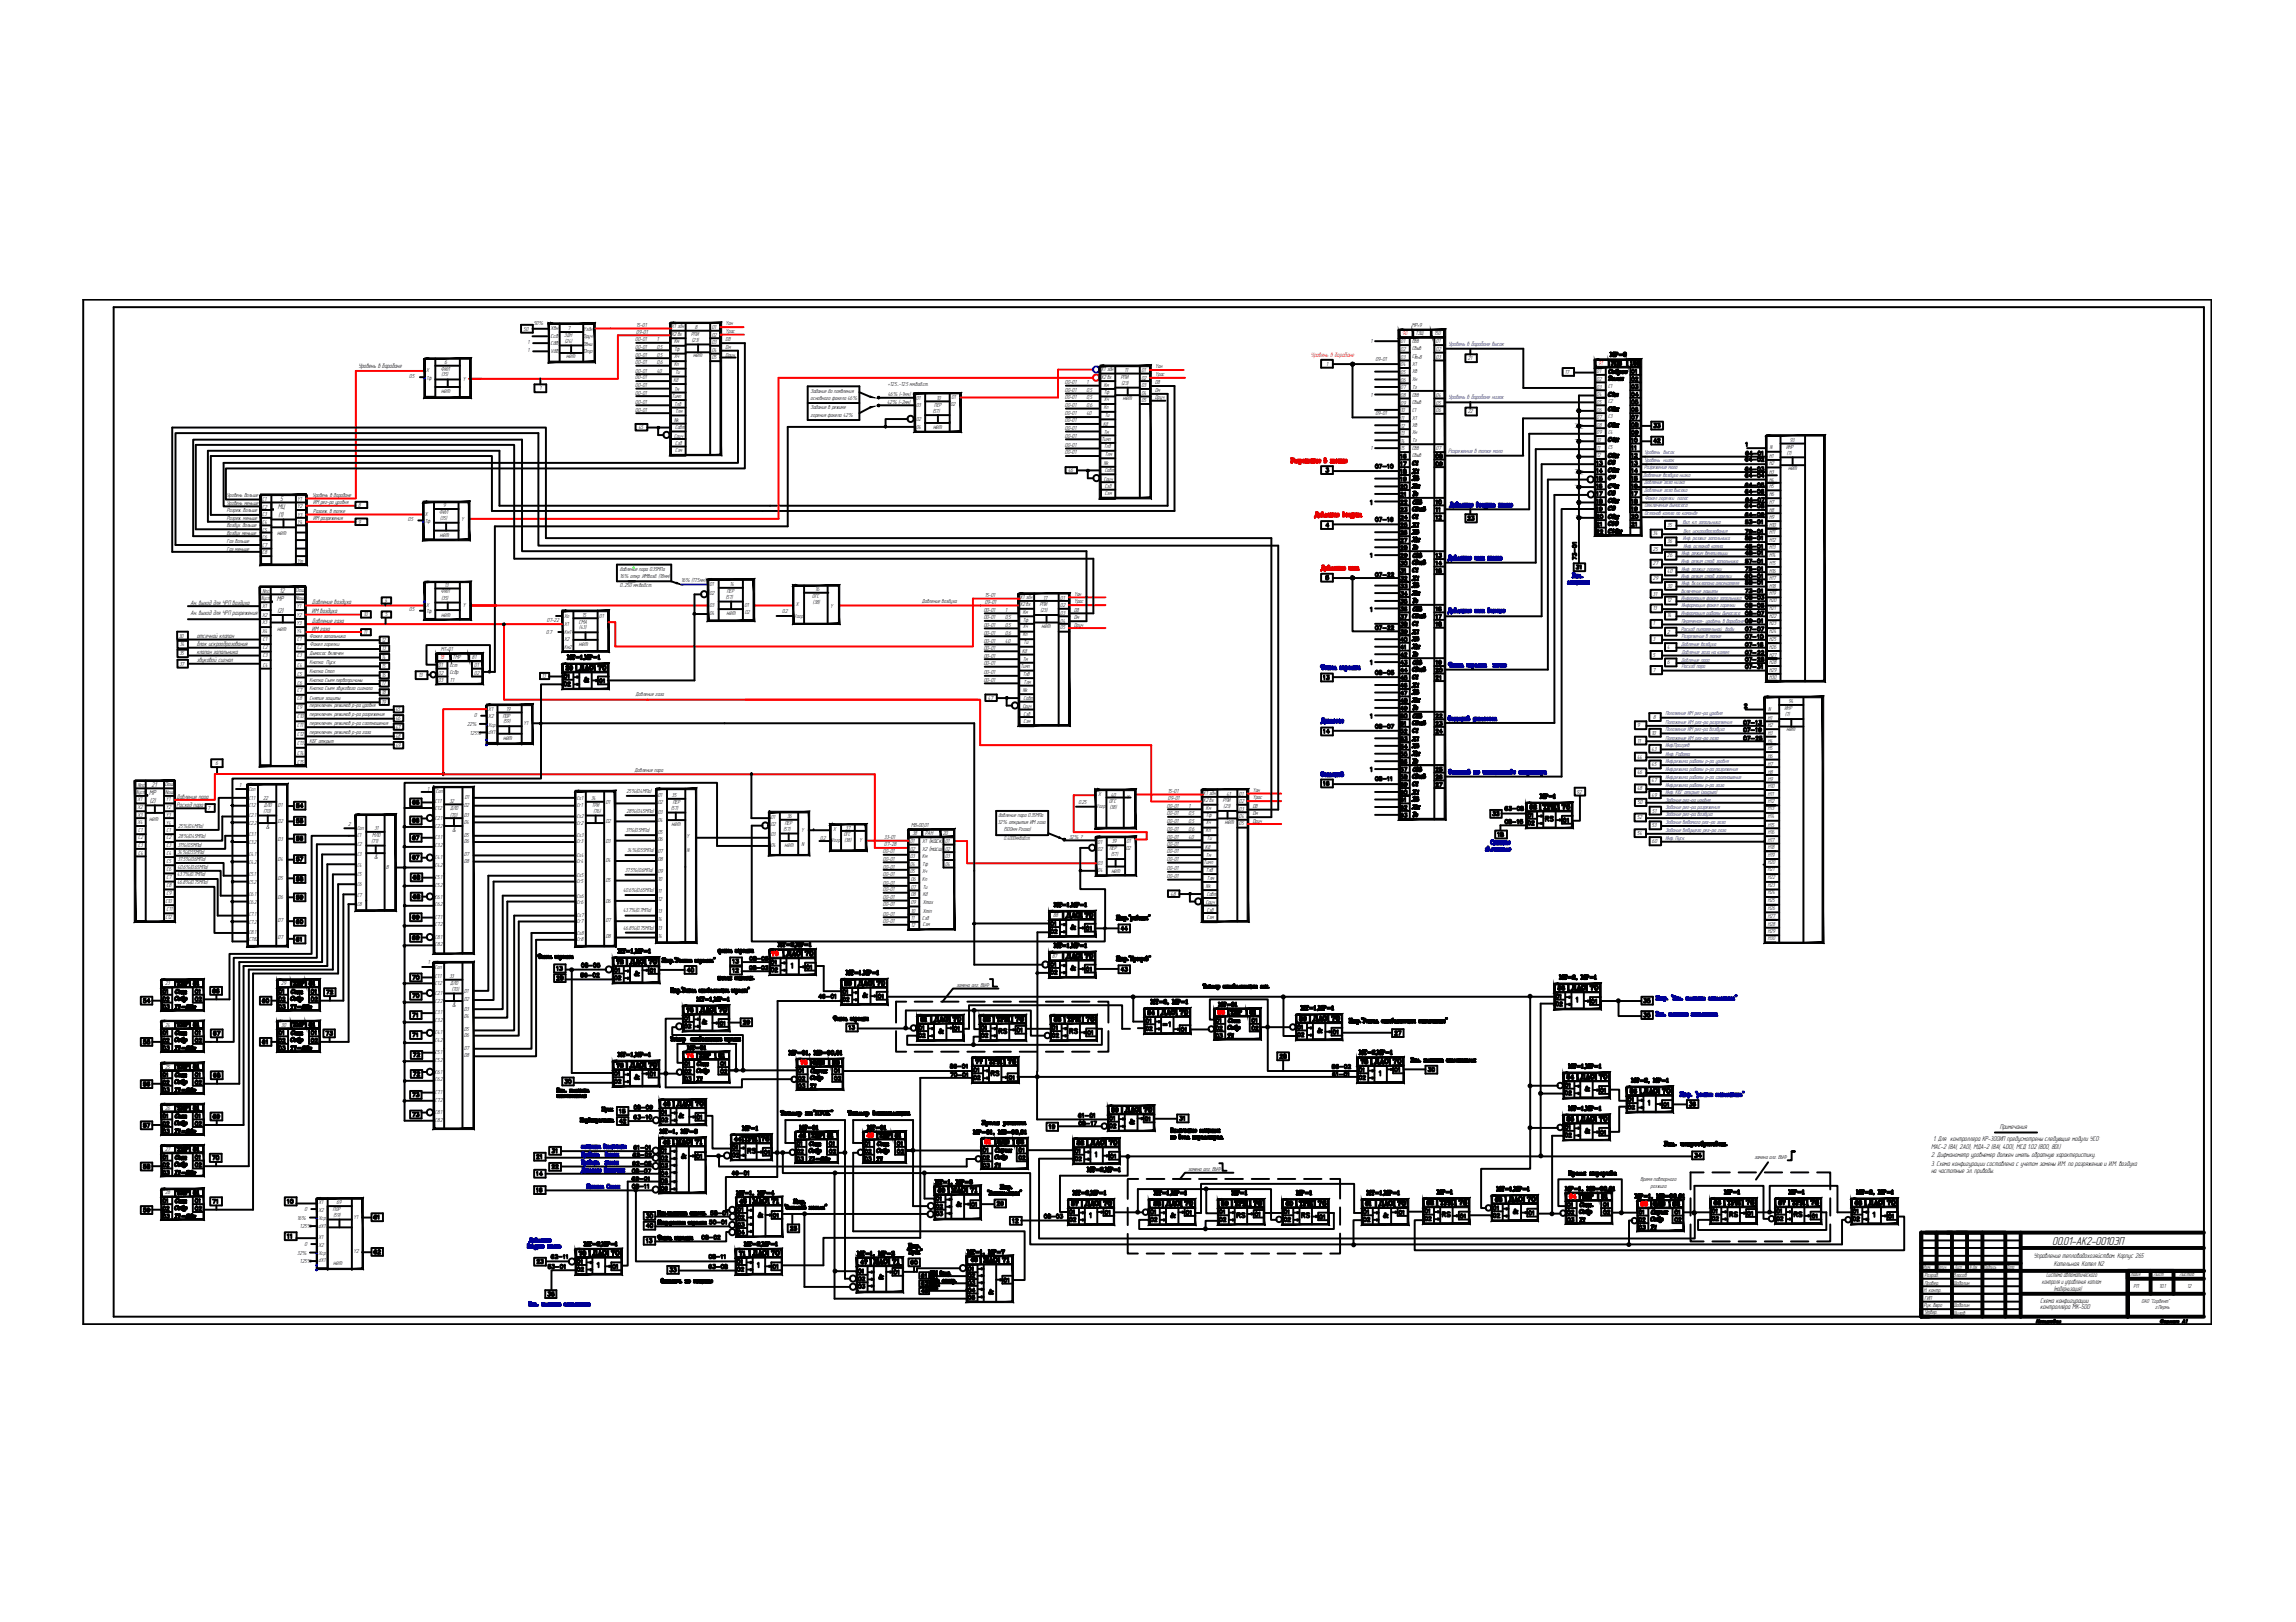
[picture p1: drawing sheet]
<svg xmlns="http://www.w3.org/2000/svg" width="297mm" height="210mm" viewBox="0 0 297 210" stroke-linecap="round" stroke-linejoin="round" font-family="sans-serif">
<defs><g id="words">
<g font-size="3.5">
<text x="210.3" y="53.6">05</text>
<text x="210.3" y="57.5">09</text>
<text x="213.1" y="58.6">42</text>
<text x="170.4" y="89.3">13</text>
<text x="37.4" y="105.8">54</text>
<text x="170.4" y="103">16</text>
<text x="195.1" y="106.9" transform="rotate(-90 195.1 106.9)">33</text>
<text x="37.4" y="110.1">56</text>
<text x="52.6" y="110.1">67</text>
<text x="52.6" y="112.5">67</text>
<text x="37.4" y="115.4">58</text>
<text x="136.9" y="119.9">ДЛО</text>
<text x="139.3" y="119.9">70</text>
<text x="37.4" y="123.1">61</text>
<text x="52.6" y="120.3">69</text>
<text x="82.9" y="125.9">70</text>
<text x="93.8" y="125.9">13</text>
<text x="103.4" y="124.9">70</text>
<text x="135.1" y="122.1">02</text>
<text x="139.7" y="121.7">01</text>
<text x="144.3" y="121.7">44</text>
<text x="20.1" y="129.8">01</text>
<text x="20.1" y="131.9">03</text>
<text x="26.8" y="128.8" transform="rotate(-90 26.8 128.8)">81</text>
<text x="26.8" y="129.8">66</text>
<text x="27.2" y="129.8" transform="rotate(-90 27.2 129.8)">01</text>
<text x="52.6" y="128.1">70</text>
<text x="108.3" y="130.9">02</text>
<text x="108.3" y="128.8">80</text>
<text x="112.5" y="128.8">70</text>
<text x="139.7" y="127">01</text>
<text x="144.3" y="127">43</text>
<text x="200.4" y="130.5">01</text>
<text x="200.7" y="129.5">53</text>
<text x="205" y="129.5">70</text>
<text x="52.6" y="133">71</text>
<text x="52.6" y="135.5">71</text>
<text x="87.8" y="134.4">02</text>
<text x="87.8" y="132.3">75</text>
<text x="90" y="133.7">&amp;</text>
<text x="92.1" y="132.3">70</text>
<text x="128.4" y="135.1">RS</text>
<text x="137.6" y="135.1">RS</text>
<text x="139.7" y="133.3">76</text>
<text x="147.5" y="132.6">84</text>
<text x="149.6" y="134.1">=1</text>
<text x="151.7" y="132.6">70</text>
<text x="167.2" y="133.3">86</text>
<text x="171.4" y="133.3">70</text>
<text x="171.4" y="135.1">01</text>
<text x="17.6" y="141.8">56</text>
<text x="26.8" y="140.8">68</text>
<text x="52.6" y="143.2">73</text>
<text x="75.1" y="141.5" transform="rotate(-90 75.1 141.5)">30</text>
<text x="82.9" y="139.3">70</text>
<text x="125.2" y="139">77</text>
<text x="129.5" y="139">76</text>
<text x="164.7" y="138.3">28</text>
<text x="178.2" y="139" transform="rotate(-90 178.2 139)">78</text>
<text x="179.2" y="139">70</text>
<text x="179.6" y="140.1">01</text>
<text x="20.1" y="146.1">01</text>
<text x="26.8" y="145" transform="rotate(-90 26.8 145)">81</text>
<text x="26.8" y="146.1">69</text>
<text x="79.4" y="145.3">15</text>
<text x="89.3" y="149.2">71</text>
<text x="89.3" y="144.3">70</text>
<text x="95.2" y="148.9">ТРИ</text>
<text x="102.3" y="148.5">46</text>
<text x="106.2" y="148.5">81</text>
<text x="111.1" y="148.5">49</text>
<text x="117.8" y="148.5" transform="rotate(-90 117.8 148.5)">81</text>
<text x="204.3" y="147.5" transform="rotate(-90 204.3 147.5)">01</text>
<text x="206" y="146.4">70</text>
<text x="208.8" y="148.2" transform="rotate(-90 208.8 148.2)">01</text>
<text x="20.1" y="151.3">01</text>
<text x="26.5" y="151.3">70</text>
<text x="26.8" y="150.3" transform="rotate(-90 26.8 150.3)">81</text>
<text x="26.8" y="155.9" transform="rotate(-90 26.8 155.9)">81</text>
<text x="27.2" y="151.3" transform="rotate(-90 27.2 151.3)">01</text>
<text x="68.4" y="153.5">14</text>
<text x="71.3" y="151.3" transform="rotate(-90 71.3 151.3)">21</text>
<text x="93.8" y="151">02</text>
<text x="120.6" y="155.6">50</text>
<text x="124.5" y="155.6">71</text>
<text x="126.3" y="152.4">03</text>
<text x="20.1" y="157">01</text>
<text x="94.5" y="159.1">02</text>
<text x="94.9" y="157">45</text>
<text x="99.1" y="157">71</text>
<text x="101.2" y="160.5">25</text>
<text x="120.3" y="156.6">01</text>
<text x="130.9" y="157.3" transform="rotate(-90 130.9 157.3)">26</text>
<text x="140.8" y="157.3" transform="rotate(-90 140.8 157.3)">57</text>
<text x="141.8" y="157.3">70</text>
<text x="151.3" y="157.3" transform="rotate(-90 151.3 157.3)">58</text>
<text x="152.4" y="157.3">70</text>
<text x="157" y="157.3">59</text>
<text x="157" y="159.5">02</text>
<text x="161.2" y="157.3">76</text>
<text x="165.1" y="158.4">01</text>
<text x="165.5" y="157.3">60</text>
<text x="169.7" y="159.1">01</text>
<text x="175.7" y="159.5">02</text>
<text x="175.7" y="157.3">61</text>
<text x="179.9" y="157.3">70</text>
<text x="201.8" y="159.5">03</text>
<text x="74.1" y="163.7">70</text>
<text x="78.3" y="163.7">70</text>
<text x="94.9" y="163.7">71</text>
<text x="98.8" y="163.7">70</text>
<text x="99.1" y="165.5">01</text>
<text x="114.7" y="164.7">71</text>
<text x="127.4" y="167.6" transform="rotate(-90 127.4 167.6)">03</text>
<text x="118.2" y="168.6">49</text>
</g>
<text font-size="3.5" fill="#000095" x="69.8" y="169">35</text>
<g font-size="3.1">
<text x="207.4" y="48.3">УПЗ</text>
<text x="210.3" y="51.5">03</text>
<text x="210.3" y="50.4">02</text>
<text x="210.3" y="49.4">01</text>
<text x="207.1" y="58.2">С4н</text>
<text x="207.1" y="54.3">С2н</text>
<text x="210.3" y="55.4">07</text>
<text x="210.3" y="54.3">06</text>
<text x="210.3" y="59.3">11</text>
<text x="213.1" y="56.4">33</text>
<text x="180.3" y="63.5">19</text>
<text x="182" y="65.3">Тз</text>
<text x="184.5" y="61.4" transform="rotate(-90 184.5 61.4)">С1</text>
<text x="184.9" y="60.3">08</text>
<text x="205.7" y="65.3">17</text>
<text x="205.7" y="61.4">13</text>
<text x="210.3" y="65.3">17</text>
<text x="210.3" y="60.3">12</text>
<text x="210.3" y="61.4">13</text>
<text x="180.3" y="67.4">23</text>
<text x="184.5" y="68.4" transform="rotate(-90 184.5 68.4)">С1</text>
<text x="184.9" y="67.4">11</text>
<text x="189.1" y="68.4">23</text>
<text x="205.7" y="70.2">22</text>
<text x="205.7" y="69.1">21</text>
<text x="210.3" y="66.3">18</text>
<text x="210.3" y="69.1">21</text>
<text x="180.3" y="77.3">33</text>
<text x="184.5" y="75.1" transform="rotate(-90 184.5 75.1)">С1</text>
<text x="184.5" y="72.3" transform="rotate(-90 184.5 72.3)">Тз</text>
<text x="184.9" y="73.4">13</text>
<text x="180.3" y="82.2">38</text>
<text x="184.5" y="82.2" transform="rotate(-90 184.5 82.2)">С1</text>
<text x="184.5" y="79.4" transform="rotate(-90 184.5 79.4)">Тз</text>
<text x="184.9" y="82.2">18</text>
<text x="184.9" y="81.1">17</text>
<text x="72" y="88.9">01</text>
<text x="72.3" y="87.8">20</text>
<text x="76.6" y="87.8">70</text>
<text x="76.6" y="89.6">01</text>
<text x="180.3" y="87.1">43</text>
<text x="184.5" y="88.9" transform="rotate(-90 184.5 88.9)">С1</text>
<text x="184.5" y="86.1" transform="rotate(-90 184.5 86.1)">Тз</text>
<text x="184.9" y="88.2">20</text>
<text x="170.4" y="96">14</text>
<text x="184.5" y="96" transform="rotate(-90 184.5 96)">С1</text>
<text x="184.5" y="93.1" transform="rotate(-90 184.5 93.1)">Тз</text>
<text x="184.9" y="96">24</text>
<text x="224.7" y="92.8">2</text>
<text x="180.3" y="97">53</text>
<text x="182" y="99.8">Тз</text>
<text x="184.9" y="102">26</text>
<text x="37.4" y="107.6">55</text>
<text x="52.6" y="105.1">66</text>
<text x="52.6" y="107.6">66</text>
<text x="180.3" y="103">59</text>
<text x="182" y="106.9">Тз</text>
<text x="184.5" y="103" transform="rotate(-90 184.5 103)">С1</text>
<text x="196.8" y="106.9">01</text>
<text x="197.2" y="105.8">92</text>
<text x="201.1" y="105.8">76</text>
<text x="201.4" y="107.6">01</text>
<text x="37.4" y="112.5">57</text>
<text x="193" y="109.4">18</text>
<text x="37.4" y="117.5">59</text>
<text x="52.6" y="115">68</text>
<text x="52.6" y="117.5">68</text>
<text x="37.4" y="120.7">60</text>
<text x="52.6" y="122.8">69</text>
<text x="79" y="125.9">72</text>
<text x="98.8" y="124.9">79</text>
<text x="98.8" y="125.9">01</text>
<text x="135.1" y="121">01</text>
<text x="137.6" y="121.4">&amp;</text>
<text x="17.6" y="130.9">54</text>
<text x="33.2" y="130.9">60</text>
<text x="37.7" y="129.8" transform="rotate(-90 37.7 129.8)">01</text>
<text x="41.3" y="129.8">72</text>
<text x="42" y="129.8" transform="rotate(-90 42 129.8)">01</text>
<text x="52.6" y="130.2">70</text>
<text x="71.3" y="126.6">13</text>
<text x="81.1" y="127.4">&amp;</text>
<text x="83.3" y="127">01</text>
<text x="88.2" y="127">40</text>
<text x="93.8" y="127">12</text>
<text x="103.4" y="126.6">01</text>
<text x="110.8" y="129.8" transform="rotate(-90 110.8 129.8)">01</text>
<text x="110.8" y="130.2">&amp;</text>
<text x="115.4" y="130.5" transform="rotate(-90 115.4 130.5)">01</text>
<text x="135.1" y="126.3">01</text>
<text x="137.6" y="126.6">&amp;</text>
<text x="200.4" y="131.2">02</text>
<text x="17.6" y="136.2">55</text>
<text x="20.1" y="135.1">01</text>
<text x="24" y="134.1">81</text>
<text x="24.3" y="135.1">01</text>
<text x="26.8" y="135.1">67</text>
<text x="33.2" y="136.2">61</text>
<text x="35.3" y="135.1">01</text>
<text x="39.5" y="135.1">01</text>
<text x="41.3" y="135.1">73</text>
<text x="52.6" y="137.9">72</text>
<text x="87.8" y="137.9">74</text>
<text x="90.3" y="133.3" transform="rotate(-90 90.3 133.3)">01</text>
<text x="92.1" y="137.9">81</text>
<text x="94.9" y="134.1" transform="rotate(-90 94.9 134.1)">01</text>
<text x="95.2" y="133.7">29</text>
<text x="109" y="134.4">13</text>
<text x="117.8" y="134.4">01</text>
<text x="118.2" y="133.3">81</text>
<text x="122.4" y="134.4">01</text>
<text x="125.9" y="134.4">01</text>
<text x="126.3" y="133.3">82</text>
<text x="130.5" y="134.8">01</text>
<text x="135.1" y="134.4">01</text>
<text x="135.5" y="133.3">83</text>
<text x="139.7" y="135.1">01</text>
<text x="149.9" y="133.7" transform="rotate(-90 149.9 133.7)">01</text>
<text x="154.5" y="134.8" transform="rotate(-90 154.5 134.8)">01</text>
<text x="156.3" y="133.3">01</text>
<text x="156.6" y="132.3">85</text>
<text x="161.2" y="133.3">01</text>
<text x="166.9" y="134.4">01</text>
<text x="169.7" y="134.8">&amp;</text>
<text x="179.6" y="135.1">27</text>
<text x="20.1" y="140.4">01</text>
<text x="20.1" y="142.5">03</text>
<text x="24" y="139.3">81</text>
<text x="24.3" y="140.4">01</text>
<text x="52.6" y="140.4">72</text>
<text x="78.7" y="140.4">01</text>
<text x="79" y="139.3">73</text>
<text x="81.1" y="140.8">&amp;</text>
<text x="83.3" y="140.4">01</text>
<text x="87.8" y="139">01</text>
<text x="92.4" y="139">01</text>
<text x="92.4" y="140.1">02</text>
<text x="102.3" y="140.1">01</text>
<text x="102.7" y="139">76</text>
<text x="106.9" y="139">83</text>
<text x="109.7" y="140.1" transform="rotate(-90 109.7 140.1)">01</text>
<text x="125.2" y="140.8">02</text>
<text x="127.7" y="140.1" transform="rotate(-90 127.7 140.1)">01</text>
<text x="129.8" y="140.8">01</text>
<text x="175" y="140.8">02</text>
<text x="183.8" y="139.7">30</text>
<text x="201.4" y="142.9">02</text>
<text x="201.4" y="141.8">01</text>
<text x="201.8" y="140.8">54</text>
<text x="206" y="140.8">70</text>
<text x="206" y="142.5">01</text>
<text x="209.9" y="142.5">56</text>
<text x="212.4" y="143.9" transform="rotate(-90 212.4 143.9)">01</text>
<text x="214.1" y="142.5">70</text>
<text x="17.6" y="147.1">57</text>
<text x="20.1" y="146.8">02</text>
<text x="20.1" y="147.8">03</text>
<text x="24.3" y="146.8">02</text>
<text x="52.6" y="145.7">73</text>
<text x="79.4" y="146.4">42</text>
<text x="84.7" y="146.4">02</text>
<text x="85" y="149.2">42</text>
<text x="85" y="144.3">43</text>
<text x="89.3" y="146.1">01</text>
<text x="94.2" y="148.9">44</text>
<text x="104.8" y="149.6" transform="rotate(-90 104.8 149.6)">01</text>
<text x="109" y="149.6" transform="rotate(-90 109 149.6)">01</text>
<text x="113.6" y="149.6" transform="rotate(-90 113.6 149.6)">01</text>
<text x="117.8" y="149.6" transform="rotate(-90 117.8 149.6)">01</text>
<text x="126.6" y="149.2">51</text>
<text x="130.5" y="149.2">83</text>
<text x="134.8" y="147.1">19</text>
<text x="142.5" y="149.2">70</text>
<text x="142.5" y="146.1">01</text>
<text x="142.9" y="145">89</text>
<text x="149.9" y="146.4" transform="rotate(-90 149.9 146.4)">01</text>
<text x="151.7" y="146.1">31</text>
<text x="209.9" y="144.6">02</text>
<text x="17.6" y="152.4">58</text>
<text x="20.1" y="153.1">03</text>
<text x="70.6" y="150.3">31</text>
<text x="70.6" y="152.4">22</text>
<text x="84.7" y="150.3">01</text>
<text x="84.7" y="155.2">06</text>
<text x="84.7" y="154.2">05</text>
<text x="87.1" y="151">&amp;</text>
<text x="89.3" y="151">01</text>
<text x="96" y="150.3">RS</text>
<text x="98.1" y="150.6">01</text>
<text x="102.3" y="150.3">02</text>
<text x="126.3" y="150.3">01</text>
<text x="130.9" y="150.3">01</text>
<text x="138.3" y="150.3">01</text>
<text x="138.3" y="151.3">02</text>
<text x="142.9" y="151">01</text>
<text x="218.4" y="151">34</text>
<text x="17.6" y="158">59</text>
<text x="20.1" y="157.7">02</text>
<text x="24.3" y="157.7">02</text>
<text x="29.3" y="157" transform="rotate(-90 29.3 157)">71</text>
<text x="36.3" y="157">10</text>
<text x="38.8" y="161.6" transform="rotate(-90 38.8 161.6)">11</text>
<text x="50.1" y="159.1" transform="rotate(-90 50.1 159.1)">61</text>
<text x="82.9" y="158.8">30</text>
<text x="82.9" y="161.9">13</text>
<text x="94.5" y="158">01</text>
<text x="94.5" y="159.8">03</text>
<text x="94.5" y="160.9">04</text>
<text x="99.1" y="158.8">01</text>
<text x="120.3" y="158.4">03</text>
<text x="127.4" y="157.3" transform="rotate(-90 127.4 157.3)">01</text>
<text x="130.2" y="159.5">12</text>
<text x="140.1" y="158.4" transform="rotate(-90 140.1 158.4)">01</text>
<text x="142.2" y="158.4">01</text>
<text x="152.8" y="158.4">01</text>
<text x="159.5" y="158.4" transform="rotate(-90 159.5 158.4)">01</text>
<text x="164" y="158.8" transform="rotate(-90 164 158.8)">01</text>
<text x="178.2" y="158.4" transform="rotate(-90 178.2 158.4)">01</text>
<text x="180.3" y="158.4">01</text>
<text x="183.4" y="159.1">02</text>
<text x="183.4" y="158">01</text>
<text x="183.8" y="157">62</text>
<text x="188" y="158.8">01</text>
<text x="188" y="157">76</text>
<text x="192.3" y="157.7">01</text>
<text x="192.6" y="156.6">63</text>
<text x="196.8" y="158.4">01</text>
<text x="196.8" y="156.6">70</text>
<text x="201.8" y="157.3">01</text>
<text x="202.1" y="156.3">64</text>
<text x="206.4" y="156.3">81</text>
<text x="206.7" y="157.3">01</text>
<text x="211.3" y="160.2">03</text>
<text x="212.7" y="160.2">Т1</text>
<text x="213.8" y="158.4" transform="rotate(-90 213.8 158.4)">01</text>
<text x="218.4" y="158.4" transform="rotate(-90 218.4 158.4)">01</text>
<text x="220.5" y="158">01</text>
<text x="220.8" y="157">66</text>
<text x="225.1" y="158.4">01</text>
<text x="225.1" y="157">76</text>
<text x="229" y="159.1">02</text>
<text x="229.3" y="157">67</text>
<text x="233.5" y="158.8">01</text>
<text x="233.5" y="157">76</text>
<text x="238.8" y="158">01</text>
<text x="238.8" y="159.1">02</text>
<text x="239.2" y="157">68</text>
<text x="243.4" y="158.8">01</text>
<text x="243.4" y="157">70</text>
<text x="47.6" y="163.3">62</text>
<text x="68.4" y="164.7">23</text>
<text x="73.7" y="164.7">01</text>
<text x="85.7" y="165.8">33</text>
<text x="94.5" y="164.7">01</text>
<text x="97" y="165.1">1</text>
<text x="110.1" y="167.9">03</text>
<text x="110.1" y="166.9">02</text>
<text x="110.4" y="164.7">47</text>
<text x="117.1" y="164.7">60</text>
<text x="118.2" y="166.5">61</text>
<text x="118.2" y="167.6">62</text>
<text x="124.9" y="164.4">48</text>
<text x="127" y="165.8" transform="rotate(-90 127 165.8)">01</text>
<text x="128.8" y="164.4">71</text>
<text x="124.5" y="169.3">05</text>
<text x="127" y="168.6">&amp;</text>
</g>
<g font-size="3.1" fill="#000095">
<text x="203.2" y="74.8">31</text>
<text x="184.9" y="103">27</text>
<text x="211.7" y="130.9">35</text>
<text x="214.5" y="144.3">01</text>
<text x="217.7" y="144.3">36</text>
</g>
<text font-size="1.5" x="265.5" y="161.1">00.01-АК2-0010ЭП</text>
<text font-size="1" x="120.2" y="109.1">(каск)</text>
<g font-size=".9">
<text x="46.4" y="47.7">Уровень в барабане</text>
<text x="73.3" y="46.3">нет</text>
<text x="89.7" y="46.2">нет</text>
<text x="57.1" y="50.8">нет</text>
<text x="145.3" y="51.8">нет</text>
<text x="120.7" y="55.5">нет</text>
<text x="36" y="65.9">МЦ</text>
<text x="36.3" y="64.8">5</text>
<text x="231.3" y="60.8">нет</text>
<text x="35.9" y="69.3">нет</text>
<text x="36" y="66.9">(1)</text>
<text x="56.9" y="69.5">нет</text>
<text x="35.8" y="77.8">МР</text>
<text x="36.2" y="76.7">12</text>
<text x="24.7" y="78.2">Ан. выход для ЧРП воздуха</text>
<text x="24.7" y="79.5">Ан. выход для ЧРП разрежения</text>
<text x="25.5" y="82.6">отсечной клапан</text>
<text x="25.5" y="83.7">блок искрообразования</text>
<text x="35.9" y="81.6">нет</text>
<text x="35.9" y="79.3">(2)</text>
<text x="40.4" y="78.2">Давление воздуха</text>
<text x="40.4" y="79.4">ИМ воздуха</text>
<text x="40.4" y="80.6">Давление газа</text>
<text x="40.4" y="81.7">ИМ газа</text>
<text x="57.1" y="79.8">нет</text>
<text x="74.9" y="83.7">нет</text>
<text x="94" y="79.6">нет</text>
<text x="134.8" y="81.2">нет</text>
<text x="25.5" y="84.6">клапан запальника</text>
<text x="25.5" y="85.7">звуковой сигнал</text>
<text x="65.1" y="95.8">нет</text>
<text x="231.1" y="94.7">нет</text>
<text x="19.6" y="101.8">21</text>
<text x="19.3" y="102.9">МР</text>
<text x="19.3" y="106.3">нет</text>
<text x="19.4" y="103.9">(2)</text>
<text x="22.8" y="103.3">Давление пара</text>
<text x="22.8" y="104.4">Расход пара</text>
<text x="34.4" y="107.3">&amp;</text>
<text x="58.5" y="107.7">&amp;</text>
<text x="86.9" y="106.9">нет</text>
<text x="158.5" y="106.6">нет</text>
<text x="48.4" y="111.2">&amp;</text>
<text x="101.5" y="109.6">нет</text>
<text x="120.2" y="110.1">(масш)</text>
<text x="143.8" y="112.9">нет</text>
<text x="58.5" y="130.3">&amp;</text>
<text x="249.8" y="148.7">МАС-2 (8AI, 2AO); МДА-2 (8AI, 4DO); МСД 1.02 (8DO, 8DI.)</text>
<text x="249.8" y="149.8">2. Дифманометр уровнемер должен иметь обратную характеристику.</text>
<text x="250.1" y="147.7">1. Для контроллера КР-300ИП предусмотрены следующие модули УСО:</text>
<text x="258.7" y="146.1">Примечания</text>
<text x="249.8" y="150.9">3. Схема конфигурации составлена с учетом замены И.М. по разряжению и И.М. воздуха</text>
<text x="249.8" y="151.8">на частотные эл. приводы.</text>
<text x="43.1" y="163.7">нет</text>
<text x="263.1" y="162.8">Управление тепловодохозяйством. Корпус 265</text>
<text x="264.2" y="166.2">контроля и управления котлом</text>
<text x="264.7" y="165.3">Система автоматического</text>
<text x="265.7" y="163.8">Котельная. Котел N2</text>
<text x="265.7" y="167">(модернизация)</text>
<text x="264" y="168.6">Схема конфигурации</text>
<text x="264" y="169.4">контроллера МК-500</text>
</g>
<text font-size=".9" fill="#b80000" x="169.6" y="46.2">Уровень в барабане</text>
<g font-size=".8">
<text x="57" y="48">ФИЛ</text>
<text x="57.5" y="47.1">6</text>
<text x="67.7" y="42.8">50</text>
<text x="68.3" y="44.5">1</text>
<text x="68.3" y="45.6">1</text>
<text x="69.1" y="42.1">50%</text>
<text x="71.2" y="42.8">Хвн</text>
<text x="71.2" y="45.6">Vдб</text>
<text x="71.2" y="44.7">Сдб</text>
<text x="71.2" y="43.7">Ссб</text>
<text x="73" y="43.6">ЗДН</text>
<text x="73.1" y="44.4">(24)</text>
<text x="73.5" y="42.7">7</text>
<text x="75.5" y="42.8">Yздн</text>
<text x="75.5" y="44.7">Dвнш</text>
<text x="75.5" y="43.8">Dруч</text>
<text x="75.5" y="45.6">Dпр</text>
<text x="82.2" y="45.2">00-01</text>
<text x="82.2" y="47.1">00-01</text>
<text x="82.2" y="46.1">00-01</text>
<text x="82.2" y="44.2">00-01</text>
<text x="82.3" y="43.2">09-01</text>
<text x="82.3" y="42.3">15-01</text>
<text x="85" y="45.2">0,5</text>
<text x="85" y="47.1">0,6</text>
<text x="85" y="46.1">0,5</text>
<text x="85" y="44.2">1</text>
<text x="86.8" y="43.5">Х2 вх</text>
<text x="86.8" y="42.5">Х1 здн</text>
<text x="87.2" y="47.3">Кп</text>
<text x="87.2" y="46.4">Хч</text>
<text x="87.2" y="45.5">Тф</text>
<text x="87.2" y="44.5">Км</text>
<text x="89.4" y="43.5">РПИ</text>
<text x="89.5" y="44.3">(23)</text>
<text x="89.9" y="42.6">8</text>
<text x="92.1" y="43.6">02</text>
<text x="92.1" y="44.6">03</text>
<text x="92.1" y="45.6">04</text>
<text x="92.1" y="42.6">01</text>
<text x="92.1" y="46.4">05</text>
<text x="93.9" y="42.1">Yан</text>
<text x="93.9" y="43.1">Yрас</text>
<text x="93.9" y="44.2">Dб</text>
<text x="93.9" y="45.2">Dм</text>
<text x="93.9" y="46.1">Dруч</text>
<text x="149.5" y="47.7">Yан</text>
<text x="171.5" y="47.3">1</text>
<text x="177.3" y="44.5">1</text>
<text x="177.9" y="46.8">09-01</text>
<text x="181.2" y="44.5">01</text>
<text x="181.2" y="45.5">02</text>
<text x="181.2" y="46.4">03</text>
<text x="181.2" y="47.4">04</text>
<text x="182.6" y="42.3">МР=9</text>
<text x="182.7" y="47.4">Х1</text>
<text x="182.7" y="45.3">Свыв</text>
<text x="182.7" y="44.5">Cвв</text>
<text x="182.7" y="46.4">С1m=8</text>
<text x="183.1" y="43.3">ТЗЩ</text>
<text x="185.6" y="43.3">150</text>
<text x="185.8" y="44.5">01</text>
<text x="185.8" y="45.5">02</text>
<text x="185.8" y="46.4">03</text>
<text x="189.9" y="46.6">21</text>
<text x="52.9" y="48.9">0.5</text>
<text x="55.1" y="49.2">Тф</text>
<text x="55.1" y="48.2">Х</text>
<text x="57.1" y="48.7">(35)</text>
<text x="59.9" y="49.3">Y</text>
<text x="69.8" y="50.5">1</text>
<text x="82.2" y="53.3">00-01</text>
<text x="82.2" y="48.2">00-01</text>
<text x="82.2" y="49.1">00-01</text>
<text x="82.2" y="50.1">00-01</text>
<text x="82.2" y="52.3">00-01</text>
<text x="82.2" y="51.1">00-01</text>
<text x="85" y="48.2">40</text>
<text x="86.9" y="51.5">Тимп</text>
<text x="87.1" y="49.5">Кд</text>
<text x="87.2" y="52.5">Тлб</text>
<text x="87.2" y="50.6">Тм</text>
<text x="87.3" y="53.5">Тлм</text>
<text x="87.3" y="48.4">Ти</text>
<text x="104.9" y="50.8">Задание до появления</text>
<text x="104.9" y="51.8">основного факела 46%</text>
<text x="104.9" y="53">Задание в режиме</text>
<text x="104.9" y="53.9">горения факела 42%</text>
<text x="114.8" y="52.2">42% (-2мм)</text>
<text x="114.9" y="51.3">46% (-1мм.)</text>
<text x="114.9" y="50">+12.5...-12.5 мм.вод.ст.</text>
<text x="118.5" y="51.8">01</text>
<text x="118.5" y="52.7">03</text>
<text x="120.7" y="53.4">(57)</text>
<text x="120.9" y="52.6">ПЕР</text>
<text x="121.2" y="51.7">10</text>
<text x="123" y="52.5">02</text>
<text x="123.1" y="51.6">01</text>
<text x="137.8" y="53.8">00-01</text>
<text x="137.8" y="50.7">00-01</text>
<text x="137.8" y="52.7">00-01</text>
<text x="137.8" y="51.7">00-01</text>
<text x="137.8" y="49.7">00-01</text>
<text x="140.6" y="53.8">40</text>
<text x="140.6" y="50.7">0,5</text>
<text x="140.6" y="52.7">0,6</text>
<text x="140.6" y="51.7">0,5</text>
<text x="140.6" y="49.7">1</text>
<text x="142.4" y="49">Х2 вх</text>
<text x="142.4" y="48">Х1 здн</text>
<text x="142.8" y="52.9">Кп</text>
<text x="142.8" y="51.9">Хч</text>
<text x="142.8" y="51">Тф</text>
<text x="142.8" y="50">Км</text>
<text x="142.9" y="54">Ти</text>
<text x="145" y="49">РПИ</text>
<text x="145.1" y="49.8">(23)</text>
<text x="145.5" y="48.1">11</text>
<text x="147.7" y="49.1">02</text>
<text x="147.7" y="50.1">03</text>
<text x="147.7" y="51.1">04</text>
<text x="147.7" y="48.1">01</text>
<text x="147.7" y="52">05</text>
<text x="149.5" y="48.6">Yрас</text>
<text x="149.5" y="49.7">Dб</text>
<text x="149.5" y="50.7">Dм</text>
<text x="149.5" y="51.7">Dруч</text>
<text x="177.3" y="51.4">1</text>
<text x="177.9" y="53.8">09-01</text>
<text x="181.2" y="53.3">10</text>
<text x="181.2" y="48.4">05</text>
<text x="181.2" y="51.4">08</text>
<text x="181.2" y="52.4">09</text>
<text x="181.2" y="49.4">06</text>
<text x="181.2" y="50.4">07</text>
<text x="182.7" y="53.3">С1</text>
<text x="182.7" y="48.3">Хв</text>
<text x="182.7" y="51.4">Cвв</text>
<text x="182.7" y="52.3">Свыв</text>
<text x="182.7" y="49.3">Хн</text>
<text x="182.7" y="50.3">Тз</text>
<text x="185.8" y="53.3">06</text>
<text x="185.8" y="51.4">04</text>
<text x="185.8" y="52.4">05</text>
<text x="189.9" y="53.5">22</text>
<text x="202.5" y="48.4">17</text>
<text x="206.6" y="50.3">03</text>
<text x="206.6" y="51.3">04</text>
<text x="206.6" y="52.3">05</text>
<text x="206.6" y="53.3">06</text>
<text x="206.6" y="48.3">01</text>
<text x="206.6" y="49.3">02</text>
<text x="208" y="50.2">С1</text>
<text x="208" y="52.2">С2</text>
<text x="82.6" y="55.5">45</text>
<text x="87.2" y="54.6">Nk</text>
<text x="87.2" y="56.6">Сруч</text>
<text x="87.3" y="55.5">Савт</text>
<text x="87.3" y="57.6">Сзб</text>
<text x="87.3" y="58.5">Сзм</text>
<text x="118.5" y="54.5">02</text>
<text x="118.5" y="55.5">04</text>
<text x="137.8" y="58.8">00-01</text>
<text x="137.8" y="54.7">00-01</text>
<text x="137.8" y="55.7">00-01</text>
<text x="137.8" y="57.8">00-01</text>
<text x="137.8" y="56.6">00-01</text>
<text x="142.5" y="57">Тимп</text>
<text x="142.7" y="55.1">Кд</text>
<text x="142.8" y="58">Тлб</text>
<text x="142.8" y="56.1">Тм</text>
<text x="142.9" y="59">Тлм</text>
<text x="177.3" y="58.3">1</text>
<text x="181.2" y="58.3">15</text>
<text x="181.2" y="54.4">11</text>
<text x="181.2" y="55.3">12</text>
<text x="181.2" y="56.3">13</text>
<text x="181.2" y="57.3">14</text>
<text x="182.7" y="58.3">Cвв</text>
<text x="182.7" y="59.2">Свыв</text>
<text x="182.7" y="54.4">Х1</text>
<text x="182.7" y="55.2">Хв</text>
<text x="182.7" y="56.2">Хн</text>
<text x="182.7" y="57.2">Тз</text>
<text x="185.8" y="58.3">07</text>
<text x="206.6" y="59.2">12</text>
<text x="206.6" y="58.2">11</text>
<text x="206.6" y="55.2">08</text>
<text x="206.6" y="56.2">09</text>
<text x="206.6" y="57.2">10</text>
<text x="206.6" y="54.2">07</text>
<text x="208" y="58.1">С5</text>
<text x="208" y="56.1">С4</text>
<text x="208" y="54.1">С3</text>
<text x="228.9" y="59.3">Н1</text>
<text x="229" y="58.2">N</text>
<text x="231.1" y="58.1">ИНР</text>
<text x="231.2" y="58.9">(7)</text>
<text x="231.5" y="57.2">93</text>
<text x="29.4" y="64.3">Уровень больше</text>
<text x="29.4" y="65.3">Уровень меньше</text>
<text x="33.9" y="64.8">С1</text>
<text x="33.9" y="65.8">С2</text>
<text x="38.5" y="64.8">Y1</text>
<text x="38.5" y="65.8">Y2</text>
<text x="40.4" y="64.3">Уровень в барабане</text>
<text x="40.5" y="65.3">ИМ рег-ра уровня</text>
<text x="46.3" y="65.6">8</text>
<text x="57.3" y="65.7">9</text>
<text x="138.2" y="61.1">46</text>
<text x="142.8" y="60.1">Nk</text>
<text x="142.8" y="62.2">Сруч</text>
<text x="142.9" y="61.1">Савт</text>
<text x="142.9" y="63.2">Сзб</text>
<text x="142.9" y="64.1">Сзм</text>
<text x="228.9" y="60.2">Н2</text>
<text x="228.9" y="62.3">Н4</text>
<text x="228.9" y="61.3">Н3</text>
<text x="228.9" y="65.3">Н7</text>
<text x="228.9" y="64.2">Н6</text>
<text x="228.9" y="63.2">Н5</text>
<text x="29.4" y="66.3">Разреж. больше</text>
<text x="29.4" y="67.3">Разреж. меньше</text>
<text x="29.4" y="68.2">Воздух. больше</text>
<text x="29.4" y="69.2">Воздух меньше</text>
<text x="29.4" y="70.3">Газ больше</text>
<text x="29.4" y="71.3">Газ меньше</text>
<text x="33.9" y="66.8">С3</text>
<text x="33.9" y="67.8">С4</text>
<text x="33.9" y="68.8">С5</text>
<text x="33.9" y="71.8">С8</text>
<text x="33.9" y="69.8">С6</text>
<text x="33.9" y="70.7">С7</text>
<text x="38.5" y="66.9">Y3</text>
<text x="38.5" y="67.9">Y4</text>
<text x="40.5" y="66.4">Разреж. в топке</text>
<text x="40.5" y="67.3">ИМ разрежения</text>
<text x="46.3" y="67.8">9</text>
<text x="52.8" y="67.4">0.5</text>
<text x="55" y="67.7">Тф</text>
<text x="55" y="66.8">Х</text>
<text x="56.8" y="66.5">ФИЛ</text>
<text x="57" y="67.4">(35)</text>
<text x="59.7" y="67.4">Y</text>
<text x="213.8" y="69.3">34</text>
<text x="213.8" y="71.2">25</text>
<text x="215.7" y="68.2">35</text>
<text x="215.7" y="70.3">36</text>
<text x="228.9" y="66.3">Н8</text>
<text x="228.9" y="71">Н13</text>
<text x="228.9" y="70.1">Н12</text>
<text x="228.9" y="68.2">Н10</text>
<text x="228.9" y="67.2">Н9</text>
<text x="228.9" y="69.1">Н11</text>
<text x="33.8" y="77.7">Nуст</text>
<text x="34" y="76.8">Nпс</text>
<text x="38.2" y="76.7">Dош</text>
<text x="38.2" y="77.7">Nош</text>
<text x="38.5" y="72.8">Yт</text>
<text x="49.8" y="77.9">4</text>
<text x="57" y="76.8">ФИЛ</text>
<text x="57.1" y="77.6">(35)</text>
<text x="57.5" y="76">13</text>
<text x="80.2" y="74.8">16% откр .ИМвозд. (18мм)</text>
<text x="80.2" y="73.9">давление пара 0.35МПа</text>
<text x="80.2" y="75.9">0...250 мм.вод.ст.</text>
<text x="88.1" y="75.4">16% (17.5мм)</text>
<text x="91.8" y="75.9">01</text>
<text x="91.8" y="77">02</text>
<text x="93.9" y="77.5">(57)</text>
<text x="94" y="76.8">ПЕР</text>
<text x="94.4" y="75.8">14</text>
<text x="105.1" y="77.4">ОГС</text>
<text x="105.5" y="76.5">16</text>
<text x="119.3" y="78">Давление воздуха</text>
<text x="127.4" y="77.3">15-01</text>
<text x="131.9" y="77.5">Х1 здн</text>
<text x="135" y="77.6">17</text>
<text x="137.2" y="77.6">01</text>
<text x="139" y="77.1">Yан</text>
<text x="213.8" y="73.2">27</text>
<text x="213.8" y="75.1">29</text>
<text x="213.8" y="77.1">31</text>
<text x="215.7" y="72.1">26</text>
<text x="215.7" y="74.2">40</text>
<text x="215.7" y="76">30</text>
<text x="215.7" y="77.9">12</text>
<text x="228.9" y="74.1">Н16</text>
<text x="228.9" y="73.1">Н15</text>
<text x="228.9" y="72.1">Н14</text>
<text x="228.9" y="77.9">Н20</text>
<text x="228.9" y="77">Н19</text>
<text x="228.9" y="76">Н18</text>
<text x="228.9" y="75.1">Н17</text>
<text x="23.1" y="82.5">30</text>
<text x="23.3" y="83.7">34</text>
<text x="33.9" y="78.7">X1</text>
<text x="33.9" y="79.8">Х2</text>
<text x="33.9" y="80.8">Х3</text>
<text x="33.9" y="81.9">Х4</text>
<text x="34" y="83">С1</text>
<text x="34" y="84">С2</text>
<text x="38.4" y="78.7">Y1</text>
<text x="38.4" y="79.8">Y2</text>
<text x="38.4" y="80.9">Y3</text>
<text x="38.4" y="82">Y4</text>
<text x="38.5" y="83">С1</text>
<text x="38.5" y="84">С2</text>
<text x="40.1" y="82.5">Факел запальника</text>
<text x="40.1" y="83.7">Факел горелки</text>
<text x="47" y="79.8">10</text>
<text x="47" y="82">11</text>
<text x="49.4" y="83.1">12</text>
<text x="49.8" y="79.7">5</text>
<text x="52.9" y="79.1">0.5</text>
<text x="55.1" y="79.4">Тф</text>
<text x="55.1" y="78.6">Х</text>
<text x="59.9" y="78.5">Y</text>
<text x="70.7" y="82.1">0.7</text>
<text x="70.8" y="80.5">07-22</text>
<text x="73" y="80">Хо</text>
<text x="73" y="82">Км1</text>
<text x="73" y="81">Х1</text>
<text x="73" y="84">Км2</text>
<text x="73" y="83">Х2</text>
<text x="74.9" y="80.7">СМА</text>
<text x="74.9" y="81.4">(43)</text>
<text x="75.3" y="79.8">15</text>
<text x="77.5" y="80">01</text>
<text x="91.8" y="78.6">03</text>
<text x="91.8" y="79.5">04</text>
<text x="96.3" y="78.5">01</text>
<text x="96.4" y="79.4">02</text>
<text x="101.2" y="79.3">0.2</text>
<text x="102.7" y="79.9">Vогр</text>
<text x="103" y="78.4">Х</text>
<text x="105.2" y="78.1">(38)</text>
<text x="107.4" y="78.7">Y</text>
<text x="127.3" y="83.2">00-01</text>
<text x="127.3" y="80.1">00-01</text>
<text x="127.3" y="82.1">00-01</text>
<text x="127.3" y="81.2">00-01</text>
<text x="127.3" y="79.2">00-01</text>
<text x="127.4" y="78.2">09-01</text>
<text x="130.1" y="83.2">40</text>
<text x="130.1" y="80.1">0,5</text>
<text x="130.1" y="82.1">0,6</text>
<text x="130.1" y="81.2">0,5</text>
<text x="130.1" y="79.2">1</text>
<text x="131.9" y="78.5">Х2 вх</text>
<text x="132.3" y="82.3">Кп</text>
<text x="132.3" y="81.3">Хч</text>
<text x="132.3" y="80.4">Тф</text>
<text x="132.3" y="79.5">Км</text>
<text x="132.4" y="83.4">Ти</text>
<text x="134.5" y="78.5">РПИ</text>
<text x="134.6" y="79.2">(23)</text>
<text x="137.2" y="78.6">02</text>
<text x="137.2" y="79.5">03</text>
<text x="137.2" y="80.6">04</text>
<text x="137.2" y="81.4">05</text>
<text x="139" y="78.1">Yрас</text>
<text x="139" y="79.2">Dб</text>
<text x="139" y="80.1">Dм</text>
<text x="139" y="81.2">Dруч</text>
<text x="213.8" y="79">13</text>
<text x="213.8" y="80.9">1</text>
<text x="213.8" y="82.9">3</text>
<text x="215.7" y="79.9">14</text>
<text x="215.7" y="82">2</text>
<text x="215.7" y="84">4</text>
<text x="228.9" y="79">Н21</text>
<text x="228.9" y="80.9">Н23</text>
<text x="228.9" y="79.9">Н22</text>
<text x="228.9" y="84">Н26</text>
<text x="228.9" y="82.9">Н25</text>
<text x="228.9" y="81.9">Н24</text>
<text x="23.2" y="84.8">35</text>
<text x="23.2" y="86.1">37</text>
<text x="34" y="85">С3</text>
<text x="34" y="86.3">С4</text>
<text x="38.5" y="85">С3</text>
<text x="38.5" y="86.3">С4</text>
<text x="38.5" y="89.6">С7</text>
<text x="38.5" y="87.5">С5</text>
<text x="38.5" y="88.6">С6</text>
<text x="40.1" y="85.9">Кнопка Пуск</text>
<text x="40.1" y="87.1">Кнопка Стоп</text>
<text x="40.1" y="89.3">Кнопка Съем звукового сигнала</text>
<text x="40.1" y="84.8">Дымосос включен</text>
<text x="40.1" y="88.3">Кнопка Съем первопричины</text>
<text x="49.4" y="85.3">14</text>
<text x="49.4" y="86.4">15</text>
<text x="49.4" y="87.6">16</text>
<text x="49.4" y="88.7">17</text>
<text x="49.4" y="89.8">18</text>
<text x="49.4" y="84.2">13</text>
<text x="54.2" y="87.6">13</text>
<text x="56.7" y="88.3">03</text>
<text x="56.7" y="87.3">02</text>
<text x="56.7" y="86.4">01</text>
<text x="57" y="84.3">МТ=01</text>
<text x="58.2" y="86.4">Cст</text>
<text x="58.2" y="87.2">Ссбр</text>
<text x="58.2" y="88.3">Т1</text>
<text x="58.6" y="85.3">ТМР</text>
<text x="61.1" y="85.3">81</text>
<text x="61.4" y="87.3">02</text>
<text x="61.4" y="86.4">01</text>
<text x="70.1" y="87.7">13</text>
<text x="127.3" y="88.3">00-01</text>
<text x="127.3" y="84.1">00-01</text>
<text x="127.3" y="85.1">00-01</text>
<text x="127.3" y="87.2">00-01</text>
<text x="127.3" y="86.1">00-01</text>
<text x="132" y="86.5">Тимп</text>
<text x="132.2" y="84.5">Кд</text>
<text x="132.3" y="87.5">Тлб</text>
<text x="132.3" y="85.6">Тм</text>
<text x="132.3" y="89.5">Nk</text>
<text x="132.4" y="88.5">Тлм</text>
<text x="213.8" y="85">5</text>
<text x="213.8" y="87">7</text>
<text x="215.7" y="86">6</text>
<text x="228.9" y="86.9">Н29</text>
<text x="228.9" y="85.9">Н28</text>
<text x="228.9" y="85">Н27</text>
<text x="228.9" y="87.8">Н30</text>
<text x="38.5" y="90.6">С8</text>
<text x="38.5" y="91.8">С9</text>
<text x="38.5" y="93">С10</text>
<text x="38.5" y="94.1">С11</text>
<text x="38.5" y="95.2">С12</text>
<text x="40.1" y="90.6">Снятие защиты</text>
<text x="40.1" y="91.5">переключен. режимов р-ра уровня</text>
<text x="40.1" y="92.7">переключен. режимов р-ра разрежения</text>
<text x="40.1" y="93.8">переключен. режимов р-ра соотношения</text>
<text x="40.1" y="95">переключен. режимов р-ра газа</text>
<text x="49.4" y="91.1">19</text>
<text x="51.2" y="92.1">45</text>
<text x="51.2" y="93.2">46</text>
<text x="51.2" y="94.3">47</text>
<text x="51.2" y="95.5">48</text>
<text x="60.4" y="93.9">22%</text>
<text x="60.8" y="95.1">1.25%</text>
<text x="61.4" y="92.8">0</text>
<text x="63.2" y="93">Х2</text>
<text x="63.2" y="92">Х1</text>
<text x="63.2" y="95">dX1</text>
<text x="63.2" y="94">Хср</text>
<text x="65" y="92.9">ПОР</text>
<text x="65.1" y="93.6">(59)</text>
<text x="65.5" y="92">19</text>
<text x="67.7" y="93.8">Y1</text>
<text x="82.2" y="90">Давление газа</text>
<text x="127.8" y="90.6">47</text>
<text x="132.3" y="91.6">Сруч</text>
<text x="132.4" y="90.6">Савт</text>
<text x="132.4" y="92.6">Сзб</text>
<text x="132.4" y="93.5">Сзм</text>
<text x="211.8" y="94.1">9</text>
<text x="213.7" y="95.1">10</text>
<text x="213.9" y="93">8</text>
<text x="228.7" y="93.2">Н1</text>
<text x="228.7" y="94.1">Н2</text>
<text x="228.7" y="95.1">Н3</text>
<text x="228.7" y="92">N</text>
<text x="230.9" y="91.9">ИНР</text>
<text x="230.9" y="92.7">(7)</text>
<text x="231.4" y="91">94</text>
<text x="17.8" y="101.9">Nпс</text>
<text x="21.3" y="101.8">Dош</text>
<text x="27.9" y="99">6</text>
<text x="31" y="101.9">1</text>
<text x="38.5" y="96.4">С13</text>
<text x="38.5" y="97.7">С14</text>
<text x="38.5" y="98.8">С15</text>
<text x="40.1" y="96.1">КБГ открыт</text>
<text x="51.2" y="96.7">49</text>
<text x="82.1" y="99.9">Давление пара</text>
<text x="211.8" y="96.1">11</text>
<text x="211.8" y="98.2">44</text>
<text x="211.8" y="100.2">46</text>
<text x="213.7" y="97.2">43</text>
<text x="213.7" y="99.1">45</text>
<text x="213.7" y="101.2">47</text>
<text x="228.7" y="96.1">Н4</text>
<text x="228.7" y="100.1">Н8</text>
<text x="228.7" y="99.1">Н7</text>
<text x="228.7" y="98">Н6</text>
<text x="228.7" y="97">Н5</text>
<text x="228.7" y="101.1">Н9</text>
<text x="17.6" y="102.7">Nуст</text>
<text x="17.8" y="103.7">X1</text>
<text x="17.8" y="104.6">Х2</text>
<text x="17.8" y="105.7">Х3</text>
<text x="17.8" y="106.6">Х4</text>
<text x="17.9" y="107.7">С1</text>
<text x="21.3" y="102.7">Nош</text>
<text x="21.4" y="103.7">Y1</text>
<text x="21.4" y="104.6">Y2</text>
<text x="21.4" y="105.7">Y3</text>
<text x="21.4" y="106.8">Y4</text>
<text x="21.6" y="107.7">С1</text>
<text x="23" y="107.1">25%(0.4МПа)</text>
<text x="26.9" y="104.8">7</text>
<text x="32.2" y="105.7">С2.1</text>
<text x="32.2" y="106.7">С2.2</text>
<text x="32.2" y="103.5">С1.1</text>
<text x="32.2" y="104.4">С1.2</text>
<text x="32.2" y="102.3">Соп</text>
<text x="34.1" y="103.5">22</text>
<text x="34.1" y="105.2">(70)</text>
<text x="34.1" y="104.4">ДЛО</text>
<text x="36" y="104.4">D1</text>
<text x="36" y="106.5">D2</text>
<text x="45.1" y="106.9">2</text>
<text x="46.2" y="107.4">Соп</text>
<text x="48.4" y="107.4">31</text>
<text x="55.3" y="102.4">1</text>
<text x="56.3" y="106.1">С2.1</text>
<text x="56.3" y="107.1">С2.2</text>
<text x="56.3" y="103.9">С1.1</text>
<text x="56.3" y="104.8">С1.2</text>
<text x="56.4" y="102.7">Соп</text>
<text x="58.1" y="103.9">32</text>
<text x="58.2" y="105.7">(70)</text>
<text x="58.2" y="104.8">ДЛО</text>
<text x="60" y="104.4">D2</text>
<text x="60" y="105.7">D3</text>
<text x="60" y="106.6">D4</text>
<text x="60.1" y="103.4">D1</text>
<text x="74.6" y="103.5">Сs1</text>
<text x="74.6" y="104.4">Сr1</text>
<text x="74.6" y="105.8">Сs2</text>
<text x="74.6" y="106.7">Сr2</text>
<text x="76.5" y="103.5">34</text>
<text x="76.6" y="104.4">ТРИ</text>
<text x="76.8" y="105.2">(76)</text>
<text x="78.4" y="104.1">D1</text>
<text x="78.4" y="106.5">D2</text>
<text x="81" y="107.7">31%(0.5МПа)</text>
<text x="81" y="105.2">28%(0.45МПа)</text>
<text x="81" y="102.7">25%(0.4МПа)</text>
<text x="85.1" y="105.4">03</text>
<text x="85.1" y="106.3">04</text>
<text x="85.1" y="103.2">01</text>
<text x="85.1" y="104.1">02</text>
<text x="85.1" y="107.9">05</text>
<text x="86.8" y="104.8">(57)</text>
<text x="86.9" y="103.2">35</text>
<text x="87.1" y="104.1">ПЕР</text>
<text x="99.7" y="106">01</text>
<text x="99.7" y="106.9">02</text>
<text x="101.4" y="107.5">(57)</text>
<text x="101.5" y="106.7">ПЕР</text>
<text x="101.8" y="105.8">36</text>
<text x="103.6" y="107.7">Y</text>
<text x="107.8" y="107.5">Х</text>
<text x="109.4" y="107.4">37</text>
<text x="117.9" y="107">МВ=00,01</text>
<text x="129.1" y="106.6">32% открытия ИМ газа</text>
<text x="129.2" y="105.7">давление пара 0.35МПа</text>
<text x="129.9" y="107.5">(500мм Ргаза)</text>
<text x="139.5" y="104">0.25</text>
<text x="141.8" y="104.5">Vогр</text>
<text x="142.1" y="103">Х</text>
<text x="143.5" y="103.9">ОГС</text>
<text x="143.6" y="104.6">(38)</text>
<text x="143.7" y="103.1">40</text>
<text x="145.7" y="103.4">Y</text>
<text x="151" y="105.5">00-01</text>
<text x="151" y="107.5">00-01</text>
<text x="151" y="106.5">00-01</text>
<text x="151" y="104.5">00-01</text>
<text x="151.1" y="103.5">09-01</text>
<text x="151.1" y="102.7">15-01</text>
<text x="153.8" y="105.5">0,5</text>
<text x="153.8" y="107.5">0,6</text>
<text x="153.8" y="106.5">0,5</text>
<text x="153.8" y="104.5">1</text>
<text x="155.6" y="103.8">Х2 вх</text>
<text x="155.6" y="102.8">Х1 здн</text>
<text x="156" y="107.7">Кп</text>
<text x="156" y="106.7">Хч</text>
<text x="156" y="105.8">Тф</text>
<text x="156" y="104.8">Км</text>
<text x="158.2" y="103.8">РПИ</text>
<text x="158.3" y="104.6">(23)</text>
<text x="158.7" y="103">41</text>
<text x="160.3" y="103.9">02</text>
<text x="160.3" y="104.9">03</text>
<text x="160.3" y="105.9">04</text>
<text x="160.3" y="103">01</text>
<text x="160.3" y="106.8">05</text>
<text x="162.1" y="102.4">Yан</text>
<text x="162.1" y="103.4">Yрас</text>
<text x="162.1" y="104.5">Dб</text>
<text x="162.1" y="105.5">Dм</text>
<text x="162.1" y="106.5">Dруч</text>
<text x="204" y="102.7">92</text>
<text x="211.8" y="106">52</text>
<text x="211.8" y="102.3">48</text>
<text x="211.9" y="104.1">50</text>
<text x="213.7" y="103.1">49</text>
<text x="213.7" y="107.1">53</text>
<text x="213.8" y="105.2">51</text>
<text x="228.7" y="108">Н16</text>
<text x="228.7" y="107">Н15</text>
<text x="228.7" y="105.9">Н14</text>
<text x="228.7" y="104.9">Н13</text>
<text x="228.7" y="104">Н12</text>
<text x="228.7" y="102">Н10</text>
<text x="228.7" y="103">Н11</text>
<text x="17.9" y="109.6">С3</text>
<text x="17.9" y="110.6">С4</text>
<text x="17.9" y="108.6">С2</text>
<text x="21.6" y="109.6">С3</text>
<text x="21.6" y="110.6">С4</text>
<text x="21.6" y="108.6">С2</text>
<text x="21.6" y="111.7">С5</text>
<text x="21.6" y="112.7">С6</text>
<text x="21.6" y="113.7">С7</text>
<text x="22.9" y="113.4">43.7%(0.7МПа)</text>
<text x="23" y="110.6">34%(0.55МПа)</text>
<text x="23" y="112.4">40.6%(0.65МПа)</text>
<text x="23" y="109.6">31%(0.5МПа)</text>
<text x="23" y="111.5">37.5%(0.6МПа)</text>
<text x="23" y="108.5">28%(0.45МПа)</text>
<text x="32.2" y="108.2">С3.1</text>
<text x="32.2" y="109.2">С3.2</text>
<text x="32.2" y="110.8">С4.1</text>
<text x="32.2" y="111.8">С4.2</text>
<text x="32.2" y="113.4">С5.1</text>
<text x="36" y="108.8">D3</text>
<text x="36" y="111.4">D4</text>
<text x="36" y="113.9">D5</text>
<text x="46.2" y="109.5">C2</text>
<text x="46.2" y="108.3">C1</text>
<text x="46.2" y="110.8">C3</text>
<text x="46.2" y="112.1">C4</text>
<text x="46.2" y="113.4">C5</text>
<text x="48.1" y="109.1">(71)</text>
<text x="48.1" y="108.3">MЛО</text>
<text x="50" y="112.4">В</text>
<text x="56.3" y="108.6">С3.1</text>
<text x="56.3" y="109.6">С3.2</text>
<text x="56.3" y="111.2">С4.1</text>
<text x="56.3" y="112.1">С4.2</text>
<text x="56.3" y="113.7">С5.1</text>
<text x="60" y="108.3">D5</text>
<text x="60" y="109.1">D6</text>
<text x="60" y="110.7">D7</text>
<text x="60" y="111.7">D8</text>
<text x="74.6" y="108.4">Сs3</text>
<text x="74.6" y="109.1">Сr3</text>
<text x="74.6" y="111">Сs4</text>
<text x="74.6" y="111.7">Сr4</text>
<text x="74.6" y="113.5">Сs5</text>
<text x="78.4" y="109.1">D3</text>
<text x="78.4" y="111.5">D4</text>
<text x="80.9" y="112.9">37.5%(0.6МПа)</text>
<text x="81.1" y="110.3">34%(0.55МПа)</text>
<text x="85.1" y="108.8">06</text>
<text x="85.1" y="110.4">07</text>
<text x="85.1" y="111.4">08</text>
<text x="85.1" y="113">09</text>
<text x="88.8" y="108.5">Y</text>
<text x="88.9" y="110.3">N</text>
<text x="99.7" y="108.2">03</text>
<text x="99.7" y="109.6">04</text>
<text x="103.7" y="109.4">N</text>
<text x="106.1" y="108.7">0.2</text>
<text x="107.5" y="109">Vогр</text>
<text x="109.1" y="108.2">ОГС</text>
<text x="109.2" y="109">(38)</text>
<text x="111.1" y="108.9">Y</text>
<text x="114.2" y="111.4">00-01</text>
<text x="114.2" y="113.4">00-01</text>
<text x="114.2" y="112.4">00-01</text>
<text x="114.2" y="110.4">00-01</text>
<text x="114.4" y="109.5">07-28</text>
<text x="114.4" y="108.5">33-01</text>
<text x="117.7" y="112.9">05</text>
<text x="117.7" y="112.1">04</text>
<text x="117.7" y="111.1">03</text>
<text x="117.7" y="110.1">02</text>
<text x="117.7" y="109.1">01</text>
<text x="118" y="108.1">38</text>
<text x="119.3" y="114">Кп</text>
<text x="119.3" y="109.1">Х1</text>
<text x="119.3" y="110.1">Х2</text>
<text x="119.3" y="111.1">Км</text>
<text x="119.3" y="112.1">Тф</text>
<text x="119.3" y="112.9">Хч</text>
<text x="119.7" y="108.1">РАН</text>
<text x="122" y="108.1">20</text>
<text x="122.3" y="109.1">01</text>
<text x="122.3" y="112.1">04</text>
<text x="122.3" y="111.1">03</text>
<text x="122.3" y="110.1">02</text>
<text x="129.9" y="108.7">0...4000мм.вод.ст.</text>
<text x="138.3" y="108.6">32% ?</text>
<text x="142" y="111.9">03</text>
<text x="142" y="112.9">04</text>
<text x="142" y="109.2">01</text>
<text x="142" y="110.1">02</text>
<text x="143.5" y="110">ПЕР</text>
<text x="143.7" y="110.8">(57)</text>
<text x="143.8" y="109.1">39</text>
<text x="145.6" y="110">02</text>
<text x="145.7" y="109.1">01</text>
<text x="151" y="113.6">00-01</text>
<text x="151" y="108.6">00-01</text>
<text x="151" y="109.5">00-01</text>
<text x="151" y="110.4">00-01</text>
<text x="151" y="112.6">00-01</text>
<text x="151" y="111.5">00-01</text>
<text x="153.8" y="108.6">40</text>
<text x="155.7" y="111.8">Тимп</text>
<text x="155.9" y="109.9">Кд</text>
<text x="156" y="112.8">Тлб</text>
<text x="156" y="111">Тм</text>
<text x="156.1" y="113.8">Тлм</text>
<text x="156.1" y="108.8">Ти</text>
<text x="211.8" y="108.1">54</text>
<text x="213.7" y="109.1">60</text>
<text x="228.7" y="112.8">Н21</text>
<text x="228.7" y="113.7">Н22</text>
<text x="228.7" y="111.8">Н20</text>
<text x="228.7" y="110.9">Н19</text>
<text x="228.7" y="109.9">Н18</text>
<text x="228.7" y="108.9">Н17</text>
<text x="21.4" y="116.8">С10</text>
<text x="21.4" y="119">С12</text>
<text x="21.6" y="114.8">С8</text>
<text x="21.6" y="115.8">С9</text>
<text x="21.6" y="117.9">С11</text>
<text x="22.9" y="114.4">46.8%(0.75МПа)</text>
<text x="32.2" y="114.4">С5.2</text>
<text x="32.2" y="116">С6.1</text>
<text x="32.2" y="116.9">С6.2</text>
<text x="32.2" y="118.6">С7.1</text>
<text x="32.2" y="119.5">С7.2</text>
<text x="36" y="116.3">D6</text>
<text x="36" y="119.3">D7</text>
<text x="46.2" y="114.7">C6</text>
<text x="46.2" y="116">C7</text>
<text x="46.2" y="117.3">C8</text>
<text x="56.3" y="114.7">С5.2</text>
<text x="56.3" y="116.3">С6.1</text>
<text x="56.3" y="117.3">С6.2</text>
<text x="56.3" y="118.9">С7.1</text>
<text x="56.3" y="119.9">С7.2</text>
<text x="74.6" y="114.3">Сr5</text>
<text x="74.6" y="116.2">Сs6</text>
<text x="74.6" y="116.9">Сr6</text>
<text x="74.6" y="118.7">Сs7</text>
<text x="74.6" y="119.5">Сr7</text>
<text x="78.4" y="114.1">D5</text>
<text x="78.4" y="116.8">D6</text>
<text x="78.4" y="119.3">D7</text>
<text x="80.6" y="115.4">40.6%(0.65МПа)</text>
<text x="80.6" y="118">43.7%(0.7МПа)</text>
<text x="85.1" y="114">10</text>
<text x="85.1" y="115.6">11</text>
<text x="85.1" y="116.6">12</text>
<text x="85.1" y="118.2">13</text>
<text x="85.1" y="119.2">14</text>
<text x="114.2" y="119.5">00-01</text>
<text x="114.2" y="115.4">00-01</text>
<text x="114.2" y="116.3">00-01</text>
<text x="114.2" y="118.5">00-01</text>
<text x="114.2" y="117.3">00-01</text>
<text x="114.2" y="114.5">00-01</text>
<text x="117.8" y="118.1">10</text>
<text x="117.8" y="120">12</text>
<text x="117.8" y="119.1">11</text>
<text x="117.8" y="115">07</text>
<text x="117.8" y="115.9">08</text>
<text x="117.8" y="117">09</text>
<text x="117.8" y="114">06</text>
<text x="119.3" y="119.1">Сзб</text>
<text x="119.4" y="118.1">Xmin</text>
<text x="119.4" y="119.9">Сзм</text>
<text x="119.4" y="117">Xmax</text>
<text x="119.4" y="115">Ти</text>
<text x="119.4" y="115.9">Кд</text>
<text x="136.2" y="118.7">88</text>
<text x="151.4" y="115.9">48</text>
<text x="156" y="114.9">Nk</text>
<text x="156" y="117">Сруч</text>
<text x="156.1" y="115.9">Савт</text>
<text x="156.1" y="118">Сзб</text>
<text x="156.1" y="118.9">Сзм</text>
<text x="228.7" y="114.7">Н23</text>
<text x="228.7" y="119.8">Н28</text>
<text x="228.7" y="118.8">Н27</text>
<text x="228.7" y="117.8">Н26</text>
<text x="228.7" y="116.8">Н25</text>
<text x="228.7" y="115.7">Н24</text>
<text x="32.2" y="120.9">С8.1</text>
<text x="32.2" y="121.8">С782</text>
<text x="36" y="121.5">D7</text>
<text x="55.3" y="124.8">1</text>
<text x="56.3" y="121.5">С8.1</text>
<text x="56.3" y="122.5">С8.2</text>
<text x="56.3" y="125.3">Соп</text>
<text x="74.6" y="121">Сs8</text>
<text x="74.6" y="121.8">Сr8</text>
<text x="78.4" y="121.4">D8</text>
<text x="80.6" y="120.4">46.8%(0.75МПа)</text>
<text x="85.1" y="120.4">13</text>
<text x="85.1" y="121.3">14</text>
<text x="136.1" y="124">87</text>
<text x="228.7" y="120.7">Н29</text>
<text x="228.7" y="121.7">Н30</text>
<text x="21.4" y="127.5">23</text>
<text x="36.4" y="127.5">29</text>
<text x="56.3" y="128.8">С2.1</text>
<text x="56.3" y="129.8">С2.2</text>
<text x="56.3" y="126.6">С1.1</text>
<text x="56.3" y="127.5">С1.2</text>
<text x="56.3" y="131.3">С3.1</text>
<text x="58.1" y="126.5">33</text>
<text x="58.2" y="127.4">ДЛО</text>
<text x="58.4" y="128.2">(70)</text>
<text x="60" y="128.5">D1</text>
<text x="60" y="129.5">D2</text>
<text x="60" y="130.9">D3</text>
<text x="60" y="131.7">D4</text>
<text x="123.8" y="127.7">замена алг. ВЫФ</text>
<text x="21.4" y="132.8">24</text>
<text x="36.4" y="132.8">30</text>
<text x="56.3" y="132.2">С3.2</text>
<text x="56.3" y="133.9">С4.1</text>
<text x="56.3" y="134.8">С4.2</text>
<text x="56.3" y="136.4">С5.1</text>
<text x="56.3" y="137.4">С5.2</text>
<text x="60" y="133.4">D5</text>
<text x="60" y="134.2">D6</text>
<text x="60" y="135.8">D7</text>
<text x="60" y="136.8">D8</text>
<text x="21.4" y="138.3">25</text>
<text x="21.4" y="143.6">26</text>
<text x="56.3" y="139">С6.1</text>
<text x="56.3" y="140">С6.2</text>
<text x="56.3" y="141.6">С7.1</text>
<text x="56.3" y="142.6">С7.2</text>
<text x="21.4" y="148.9">27</text>
<text x="56.3" y="144.1">С8.1</text>
<text x="56.3" y="145.2">С8.2</text>
<text x="227" y="150">замена алг. ВЫФ</text>
<text x="21.4" y="154.6">28</text>
<text x="41.2" y="155.9">Х1</text>
<text x="43.5" y="155.9">69</text>
<text x="153.7" y="151.6">замена алг. ВЫФ</text>
<text x="212.2" y="152.9">Время повторного</text>
<text x="213.5" y="153.8">розжига</text>
<text x="38.5" y="157.8">16%</text>
<text x="38.8" y="159">1.25%</text>
<text x="39.4" y="156.7">0</text>
<text x="39.4" y="161.2">0</text>
<text x="41.2" y="156.8">Х2</text>
<text x="41.2" y="158.9">dX1</text>
<text x="41.2" y="157.9">Хср</text>
<text x="41.2" y="161.4">Х2</text>
<text x="41.2" y="160.4">Х1</text>
<text x="43.1" y="156.8">ПОР</text>
<text x="43.2" y="157.4">(59)</text>
<text x="45.7" y="157.7">Y1</text>
<text x="38.5" y="162.3">32%</text>
<text x="38.8" y="163.4">1.25%</text>
<text x="41.2" y="163.4">dX1</text>
<text x="41.2" y="162.4">Хср</text>
<text x="45.7" y="162.2">Y2</text>
<text x="248.8" y="164.2">Изм.</text>
<text x="248.9" y="167.3">Н. контр.</text>
<text x="249" y="165.3">Разраб.</text>
<text x="249" y="166.2">Провер.</text>
<text x="250.7" y="164.2">Коп.уч.</text>
<text x="252.7" y="165.3">Власов</text>
<text x="252.7" y="166.2">Шабалин</text>
<text x="252.9" y="164.2">Лист</text>
<text x="254.8" y="164.2">N док.</text>
<text x="256.6" y="164.2">Подпись</text>
<text x="259.6" y="164.2">Дата</text>
<text x="275.4" y="165.1">Стадия</text>
<text x="276" y="166.7">РП</text>
<text x="278.6" y="165.1">Лист</text>
<text x="279.3" y="166.7">10.1</text>
<text x="282" y="165.1">Листов</text>
<text x="283" y="166.7">12</text>
<text x="248.9" y="169.1">Рук. бюро</text>
<text x="249" y="168.2">ГИП</text>
<text x="249" y="170.1">Утвер.</text>
<text x="252.7" y="169.2">Шабалин</text>
<text x="252.7" y="170.1">Шилов</text>
<text x="277" y="168.6">ОАО &quot;Сорбент&quot;</text>
<text x="278.8" y="169.4">г.Пермь</text>
</g>
<g font-size=".8" fill="#f00">
<text x="181.4" y="43.3">90</text>
<text x="206.8" y="47.2">91</text>
<text x="56.9" y="85.3">18</text>
</g>
<g font-size=".8" fill="#000095">
<text x="187.4" y="44.8">Уровень в барабане высок</text>
<text x="187.4" y="51.7">Уровень в барабане низок</text>
<text x="187.3" y="58.7">Разрежение в топке мало</text>
<text x="212.7" y="59.7">Уровень низок</text>
<text x="212.7" y="58.8">Уровень высок</text>
<text x="212.6" y="61.7">Давление воздуха низко</text>
<text x="212.7" y="60.7">Разрежение мало</text>
<text x="212.7" y="63.7">Давление газа высоко</text>
<text x="212.7" y="62.7">Давление газа низко</text>
<text x="212.7" y="65.7">Отключение дымососа</text>
<text x="212.8" y="64.6">Факел горелки погас</text>
<text x="212.7" y="66.7">Останов котла по команде</text>
<text x="217.5" y="71.8">Инф. режим вентиляции</text>
<text x="217.7" y="67.8">Вкл. кл. запальника</text>
<text x="217.7" y="69.9">Инф. розжиг запальника</text>
<text x="217.8" y="68.9">Вкл. искрообразования</text>
<text x="217.8" y="70.9">Инф. останов котла</text>
<text x="217.5" y="72.8">Инф. режим стаб. запальника</text>
<text x="217.5" y="74.8">Инф. режим стаб. горелки</text>
<text x="217.5" y="76.7">включение защиты</text>
<text x="217.5" y="77.6">Информация факел запальника</text>
<text x="217.5" y="73.8">Инф. розжиг горелки</text>
<text x="217.5" y="75.7">Инф. вкл.клапана отсекателя</text>
<text x="217.5" y="81.7">Расход питательной воды</text>
<text x="217.5" y="83.7">Давление воздуха</text>
<text x="217.5" y="79.5">Информация работы дымососа</text>
<text x="217.5" y="80.6">Переменая- уровень в барабане</text>
<text x="217.5" y="82.6">Разрежение в топке</text>
<text x="217.5" y="78.5">Информация факел горелки</text>
<text x="217.5" y="85.6">Давление пара</text>
<text x="217.5" y="84.7">Давление газа на котел</text>
<text x="217.5" y="86.4">Расход пара</text>
<text x="215.4" y="92.6">Положение ИМ рег-ра уровня</text>
<text x="215.4" y="94.6">Положение ИМ рег-ра воздуха</text>
<text x="215.5" y="93.7">Положение ИМ рег-ра разрежения</text>
<text x="215.5" y="95.7">Положение ИМ рег-ра газа</text>
<text x="215.4" y="96.7">Инф.Прогрев</text>
<text x="215.4" y="98.7">Инф.режима работы р-ра уровня</text>
<text x="215.4" y="99.8">Инф.режима работы р-ра разрежения</text>
<text x="215.4" y="100.8">Инф.режима работы р-ра соотношения</text>
<text x="215.4" y="101.9">Инф.режима работы р-ра газа</text>
<text x="215.5" y="97.8">Инф. Работа</text>
<text x="215.4" y="103.8">Задание рег-ра уровня</text>
<text x="215.4" y="104.7">Задание рег-ра разрежения</text>
<text x="215.4" y="105.6">Задание рег-ра воздуха</text>
<text x="215.4" y="106.6">Задание ведомого рег-ра газа</text>
<text x="215.4" y="107.6">Задание ведущего рег-ра газа</text>
<text x="215.4" y="102.7">Инф. КБГ открыт (закрыт)</text>
<text x="215.4" y="108.7">Инф. Пуск</text>
</g>
</g></defs>
<!-- layer: 0 -->
<g fill="none" stroke="#000" stroke-width=".25">
<path d="M10.8 38.8h275.3v132.6h-275.3zM14.7 39.8h270.4v130.6h-270.4zM54.3 48.8h.6M55 51.4h1.3M56.3 49.1h3.2M56.3 50.1h3.2M56.3 46.4v5.1M56.3 47.3h3.2M57.9 49.1v1M59.5 46.4v5.1M67.4 42h1.5v1.1h-1.5zM68.9 42.5h2"/>
<path d="M68.9 43.5h1.9M69 44.4h1.9M69 45.5h1.9M69.1 49.7h1.6v1.1h-1.6zM69.9 49v.7M72.4 41.9v4.9M72.4 43h3.1M72.4 44.7h3.1M72.4 45.7h3.1M73.9 44.7v1M75.5 41.9v4.9M82.2 54.9h1.5v.8h-1.5z"/>
<path d="M85.1 55.3v1M86.8 52.7h1.9M86.8 59h1.9M86.8 50.8h1.9M86.8 51.8h1.9M86.8 49.7h1.9M86.8 48.7h1.9M86.8 47.7h1.9M86.8 43.8h1.9M86.8 44.7h1.9M86.8 45.8h1.9M86.8 46.7h1.9"/>
<path d="M86.8 42.8h6.5M86.8 56.8h1.9M86.8 54.8h1.9M86.8 55.8h1.9M86.8 53.8h1.9M86.8 57.8h1.9M88.7 41.8v17.1h-1.9M88.7 44.6h3.2M88.7 45.6h3.2M90.3 44.6v1M91.9 43.8h1.4M91.9 44.7h1.4"/>
<path d="M91.9 45.8h1.4M91.9 46.7h1.4M91.9 41.8v17.1M93.2 45.4h2.3v14.5h-66.6v5.6h4.8M93.2 44.4h3.2v16.2h-67.2v4h4.5M93.2 46.3h2M101.9 55.2v12.9M113.8 51.5h4.5M113.8 52.5h4.5M118.2 50.9h4.5M119.7 51v4.9M119.7 51.9h3.2"/>
<path d="M119.7 53.7h3.2M119.7 54.7h3.2M121.3 53.7v1M122.9 50.9v5M142.3 58.3h2M142.3 56.3h2M142.3 57.3h2M142.3 55.2h2M142.3 54.3h2M142.3 53.3h2M142.3 49.3h2M142.3 50.3h2"/>
<path d="M142.3 51.3h2M142.3 52.3h2M142.3 48.3h6.6M142.3 59.3h2M144.3 47.4v17M144.3 50.2h3.2M144.3 51.1h3.2M145.9 50.2v.9M147.5 49.3h1.4M147.5 50.3h1.4M147.5 51.3h1.4M147.5 52.3h1.4"/>
<path d="M147.5 47.4v17M148.8 50h3.1v16.1h-88.3v-7.1h-36.3v7.6h6.4M148.8 51h2.3v14.4h-86.5v-7.1h-37.7v9.2h6.8M148.8 51.9h2M170.9 46.6h1.5v1h-1.5zM172.4 47.1h8.6M175 47.1v6.9h6M177.9 53h3.1M177.9 55h3.1M177.9 56h3.1M177.9 57h3.1M177.9 58h3.1"/>
<path d="M177.9 44.2h3.1M177.9 48.1h3.1M177.9 49.1h3.1M177.9 50.1h3.1M177.9 51.1h3.1M181 50.6h6M181 57.5h6M181 54.5h1.4M181 53.6h1.4M181 55.5h1.4M181 56.5h1.4M181 51.6h1.4"/>
<path d="M181 52.6h1.4M181 49.6h1.4M181 48.6h1.4M181 47.6h1.4M181 44.7h1.4M181 45.6h1.4M181 46.7h1.4M182.4 43.6v62.4M185.6 43.6v62.4M185.6 53.6h1.4M185.6 51.6h1.4M185.6 52.6h1.4"/>
<path d="M185.6 44.7h1.4M185.6 45.6h1.4M185.6 46.7h1.4M187 59h10.1M187 52.1h19.3M187 45.1h10.1v5.1h9.2M189.6 45.8h1.5v1.1h-1.5zM189.6 52.7h1.5v1.1h-1.5zM190.2 45.2v.7M190.2 52v.8M202.2 47.6h1.4v1h-1.4zM203.6 48.2h2.7"/>
<path d="M204.3 59.1h2M204.3 57.1h2M204.3 55.1h2M204.3 53.2h2M206.3 58.1h-7.6v14.7h-11.7M206.3 56.1h-8.5v9.8h-10.8M206.3 51.2h-2v21.7M206.3 50.5h1.4M206.3 48.5h1.4M206.3 49.5h1.4M206.3 54.1h-9.3v4.8M207.7 47.5v21.8"/>
<path d="M210.9 47.5v6.9M212.8 59.1h15.7M225.9 57.4l.1-.1v.4M226 58h2.5M226.1 59.3l-.1-.1a.23 .23 0 0 0-.2 .2 .23 .23 0 0 0 .3 .2 .15 .15 0 0 0 0-.2 .15 .15 0 0 0-.2 0l-.1 .1M226.2 58.5l-.1-.1a.23 .23 0 0 0-.2 .3 .23 .23 0 0 0 .2 .2 .15 .15 0 0 0 0-.2 .15 .15 0 0 0-.2 0v.1M226.7 59.5h-.4l.2-.3v.5M226.7 58.8h-.3l.2-.4v.5M226.8 59.5h.4M226.8 58.7h.5M227.4 59.3l.1-.1a.23 .23 0 0 1 .2 .2 .23 .23 0 0 1-.2 .2h-.1zM227.9 58.5l.1-.1v.5"/>
<path d="M227.9 59.3v-.1a.15 .15 0 0 1 .2 0 .15 .15 0 0 1 0 .2l-.2 .3h.3M228.5 59.5h1.8M228.5 58.5h1.8M230.3 56.4v31.8M230.3 57.4h3.2M230.3 59.2h3.2M231.9 59.2v1M233.5 56.4v31.8M24.3 78.4h9.3M33.6 76.9h6M33.6 79h1.4M33.7 69.4h-8.7v-12.5h42.5v14.4h73.1v9.1h-2.3"/>
<path d="M33.7 68.5h-8.4v-10.9h41.2v14.7M33.7 70.5h-11v-14.5h47v14.6h95.7v34.2h-4M33.7 71.4h-11.4v-16.1h48.3v14.3h93.9v36.1h-3.1M33.7 68h1.4M33.7 65h5.9M33.7 73h1.4M33.7 69.9h1.4M33.7 68.9h1.4M33.7 73.1h1.4M33.7 71h1.4M33.7 72h1.4M35 77.9h-1.4v1.5"/>
<path d="M35 75.9v23.2h-1.4M35 79.6h3.2M35.1 66h-1.4v1h1.4M35.1 64.1v9h-1.4M35.1 67.2h3.2M35.1 68.2h3.2M35.2 77.9h.1M35.3 66h.1M36.6 79.6v1M36.7 67.2v1M38.2 75.9v23.2h1.4M38.2 79h1.4"/>
<path d="M38.2 77.9h1.4M38.3 64.1v9h1.3M38.3 68h1.3M38.3 66h1.3M38.3 67h1.3M38.3 73h1.3M38.3 69.9h1.3M38.3 68.9h1.3M38.3 71h1.3M38.3 72h1.3M46 67.1h1.5v.8h-1.5zM46 64.9h1.5v.8h-1.5z"/>
<path d="M46.7 79.1h1.3v.8h-1.3zM49.4 79.1h1.2v.8h-1.2zM49.4 77.3h1.2v.8h-1.2zM49.8 78.1v.3M49.9 80v.7M54.1 67.4h.6M54.3 79h.6M54.8 69.8h1.3M56.1 65v4.9M56.1 67.6h3.2M56.1 68.7h3.2M56.1 65.9h3.2"/>
<path d="M56.3 75.3v4.9M56.3 79h3.2M56.3 78h3.2M56.3 76.2h3.2M57.7 67.6v1.1M57.9 78v1M59.3 65v4.9M59.5 75.3v4.9M66.6 72.3h74.8v7.1h-3.1M74.2 79.1v5.2M77.3 79v5.3M86.8 75.2l.8 .3"/>
<path d="M89.8 79.5h1.8M90.7 76.9h-.9v11.2h-11.2M91.5 75h4.5M91.5 76.9h.1M91.6 76.3v.5M93 78.8h3.1M93 75.1v5.2M93 76.1h3.1M93 77.9h3.1M94.6 77.9v.9M96.1 75v5.3M100.5 79.7h2"/>
<path d="M104 75.8v4.9M104 76.7h3.2M107.1 75.8v4.9M131.8 77.8h6.6M131.8 79.8h2M131.8 78.8h2M133.8 79.6h3.2M133.8 76.8v17.1h-2M135.4 79.6v1M137 79.8h1.4M137 78.8h1.4M137 76.8v17.1"/>
<path d="M137.9 60.5h1.4v.8h-1.4zM140.7 60.9v1M142.3 64.5h2M142.3 64.6h2M142.3 62.4h2M142.3 60.4h2M142.3 61.4h2M142.3 63.4h2M170.9 60.3h1.5v1h-1.5zM170.9 67.4h1.5v1.1h-1.5zM170.9 74.3h1.5v1h-1.5zM171.6 60.6h.2l-.1 .2h.1a.19 .19 0 0 1 0 .3 .19 .19 0 0 1-.3-.1"/>
<path d="M171.8 74.5h-.2l-.1 .2a.2 .2 0 0 1 .3 0 .2 .2 0 0 1 0 .3 .2 .2 0 0 1-.3 0v-.1M171.9 68h-.4l.3-.3v.5M172.4 74.8h8.6M172.4 61h8.6M172.4 67.9h8.6M175 74.8v6.9h6M177.3 64.9l.1-.1v.5M177.3 71.7l.1-.1v.5M177.3 78.7l.1-.1v.5M177.9 71.8h3.1M177.9 75.8h3.1M177.9 76.8h3.1"/>
<path d="M177.9 77.8h3.1M177.9 78.7h3.1M177.9 62.9h3.1M177.9 63.9h3.1M177.9 64.9h3.1M177.9 68.9h3.1M177.9 69.9h3.1M177.9 70.8h3.1M177.9 61.9h3.1M178 67.1l.1-.1a.24 .24 0 0 1 .2 .2 .24 .24 0 0 1-.3 .2l-.1-.1zM178 74.2l.1-.1a.24 .24 0 0 1 .2 .3 .24 .24 0 0 1-.3 .2l-.1-.2zM178 60.1a.24 .24 0 0 1 .3 .2 .24 .24 0 0 1-.1 .3h-.2l-.1-.2z"/>
<path d="M178.4 60.1h.3l-.2 .5M178.4 67h.3l-.2 .5M178.4 74.1h.3l-.2 .5M178.9 60.4h.4M178.9 67.3h.4M178.9 74.4h.4M181 78.3h6M181 64.4h6M181 71.3h6M203.5 70.6a.26 .26 0 0 1 .3-.1 .26 .26 0 0 1 .1 .3 .26 .26 0 0 1-.3 .1 .26 .26 0 0 1-.1-.3zM203.7 71v.5M203.9 70.2h-.4l.1 .2"/>
<path d="M204.3 67h2M204.3 65h2M204.3 63h2M204.3 61.1h2M205.4 62.1h-5.1v24.6h-13.3M205.5 64.1h-4.4v29.5h-14.1M206.3 65.9h-4.3v34.6h-15M206.3 60.1h-6.9v19.7h-12.4M210.9 61.4v-7v7M210.9 66.3v-4.9v4.9M210.9 61.4v7.9M211.7 63h16.8"/>
<path d="M212.3 69.3h-6h6M212.3 66h16.2M212.3 65h16.2M212.3 61.1h16.2M212.3 62.1h16.2M212.3 66.9h16.2M212.6 64.1h15.9M213.5 68.5h1.5v1.1h-1.5zM213.5 70.5h1.5v1h-1.5zM213.5 72.4h1.5v1h-1.5zM213.5 74.4h1.5v1h-1.5zM213.5 76.3h1.5v1h-1.5z"/>
<path d="M213.5 78.2h1.5v1h-1.5zM213.6 60.1h14.9M215 73h13.5M215 69.1h13.5M215 71.1h13.5M215 75h13.5M215 76.9h13.5M215 78.8h13.5M215.4 67.4h1.5v1.1h-1.5zM215.4 69.6h1.5v1h-1.5zM215.4 71.4h1.5v1h-1.5zM215.4 75.3h1.5v1h-1.5z"/>
<path d="M215.4 77.2h1.5v1h-1.5zM215.4 79.2h1.5v1h-1.5zM215.4 73.4h1.5v1.1h-1.5zM216.9 79.8h11.6M216.9 68h11.6M216.9 70.1h11.6M216.9 72h11.6M216.9 74h11.6M216.9 75.9h11.6M216.9 77.8h11.6M225.8 68.5h.4l-.3 .5M225.8 73.4h.4l-.3 .5"/>
<path d="M225.8 76.2h.4l-.3 .5M225.9 69.4v.2h.2l.1 .1a.16 .16 0 0 1-.3 .1 .15 .15 0 0 1 0-.2h.2v-.2zM226.1 60.5h-.1a.23 .23 0 0 0-.2 .2 .23 .23 0 0 0 .3 .2v-.2l-.1-.1-.2 .2M226.1 61.3a.23 .23 0 0 0-.3 .2 .23 .23 0 0 0 .3 .3v-.3h-.2l-.1 .1M226.1 63.4a.23 .23 0 0 0-.3 .2 .23 .23 0 0 0 .3 .2 .15 .15 0 0 0 0-.2 .15 .15 0 0 0-.2 0l-.1 .1M226.1 62.6l-.1-.1a.23 .23 0 0 0-.2 .3 .23 .23 0 0 0 .3 .2v-.3h-.2l-.1 .2M226.1 65.3v-.1a.23 .23 0 0 0-.3 .3 .23 .23 0 0 0 .3 .2v-.3h-.2l-.1 .1M226.1 67.3h-.2v.2a.16 .16 0 0 1 .2 .1 .16 .16 0 0 1-.2 .2l-.1-.1M226.1 66.4a.23 .23 0 0 0-.3 .2 .23 .23 0 0 0 .3 .2 .15 .15 0 0 0 0-.2 .15 .15 0 0 0-.2 0l-.1 .1M226.1 72.4h-.2v.2a.17 .17 0 0 1 .2 0 .17 .17 0 0 1 0 .3 .17 .17 0 0 1-.3-.1M226.1 75.1h-.2v.3a.16 .16 0 0 1 .2 0 .16 .16 0 0 1-.2 .2l-.1-.1M226.1 74.4v-.1a.23 .23 0 0 0-.3 .3 .23 .23 0 0 0 .3 .2v-.3h-.2l-.1 .1"/>
<path d="M226.2 64.5a.22 .22 0 0 0-.3 .2 .22 .22 0 0 0 .2 .2 .15 .15 0 0 0 0-.2 .15 .15 0 0 0-.2 0v.1M226.2 71.6h-.4l.3-.3v.5M226.2 70.8h-.4l.3-.3v.5M226.3 72.4h.3l-.2 .5M226.3 69.5a.15 .15 0 0 1 .2-.1 .15 .15 0 0 1 .1 .1l-.3 .4h.3M226.3 67.3h.3l-.1 .2a.15 .15 0 0 1 .1 .2 .15 .15 0 0 1-.2 .1l-.1-.1M226.3 71.3v.2a.2 .2 0 0 1 .3 0 .2 .2 0 0 1 0 .3h-.2a.19 .19 0 0 1-.1-.2 .19 .19 0 0 1 .3-.1v-.2zM226.3 75.1v.2l.3 .1v.1a.15 .15 0 0 1-.2 .1 .15 .15 0 0 1 0-.2l.2-.1v-.1zM226.3 78.1v.2l.3 .1a.15 .15 0 0 1-.2 .2 .15 .15 0 0 1 0-.3h.2v-.2zM226.3 79.2v.1l.3 .1a.17 .17 0 0 1-.1 .2 .17 .17 0 0 1-.2-.1l.3-.3-.1-.1zM226.3 76.2h.3l-.1 .2a.15 .15 0 0 1 .1 .2 .15 .15 0 0 1-.2 .1l-.1-.1M226.3 77.1v.1l.3 .1a.17 .17 0 0 1-.1 .3 .17 .17 0 0 1-.2-.2l.3-.2-.1-.2z"/>
<path d="M226.4 74.3a.23 .23 0 0 1 .2 .3 .23 .23 0 0 1-.2 .2l-.1-.2zM226.6 73.4h-.3v.2a.18 .18 0 0 1 .3 0 .18 .18 0 0 1-.1 .3 .18 .18 0 0 1-.2-.1M226.6 70.5h-.3v.2a.17 .17 0 0 1 .3-.1 .17 .17 0 0 1 0 .3 .17 .17 0 0 1-.2 .1l-.1-.1M226.6 68.7l-.1 .1h-.1l-.1-.1 .2-.2a.24 .24 0 0 1 .1 .3 .24 .24 0 0 1-.3 .2M226.7 60.8h-.4l.2-.3v.5M226.7 61.6h-.4l.2-.3v.5M226.7 63.7h-.4l.2-.3v.4M226.7 62.9h-.4l.2-.4v.5M226.7 65.5h-.4l.2-.3v.5M226.7 66.7h-.4l.2-.3v.4M226.7 64.8h-.3l.2-.4v.5M226.8 78.4h.4"/>
<path d="M226.8 60.7h.4M226.8 61.6h.4M226.8 63.6h.4M226.8 62.8h.4M226.8 65.5h.4M226.8 68.8h.4M226.8 69.6h.4M226.8 67.6h.4M226.8 66.6h.4M226.8 73.7h.4M226.8 71.6h.4M226.8 72.7h.4"/>
<path d="M226.8 70.7h.4M226.8 75.4h.4M226.8 79.4h.4M226.8 76.5h.4M226.8 77.3h.4M226.8 74.6h.4M226.8 64.7h.5M227.4 60.5h.1a.23 .23 0 0 1 .2 .2 .23 .23 0 0 1-.2 .2zM227.4 61.4l.1-.1a.23 .23 0 0 1 .2 .2 .23 .23 0 0 1-.2 .3zM227.4 63.5l.1-.1a.23 .23 0 0 1 .2 .2 .23 .23 0 0 1-.2 .2zM227.4 62.6l.1-.1a.23 .23 0 0 1 .2 .3 .23 .23 0 0 1-.2 .2l-.1-.1zM227.4 65.3l.1-.1a.23 .23 0 0 1 .2 .3 .23 .23 0 0 1-.2 .2z"/>
<path d="M227.4 68.7l.1-.1a.21 .21 0 0 1 .2 .2 .21 .21 0 0 1-.3 .2zM227.4 69.5l.1-.1a.23 .23 0 0 1 .2 .2 .23 .23 0 0 1-.2 .3zM227.4 67.4l.1-.1a.23 .23 0 0 1 .2 .2 .23 .23 0 0 1-.2 .3zM227.4 66.5l.1-.1a.23 .23 0 0 1 .2 .2 .23 .23 0 0 1-.2 .2zM227.4 73.4h.1a.23 .23 0 0 1 .2 .2 .23 .23 0 0 1-.2 .2h-.1zM227.4 71.4l.1-.1a.23 .23 0 0 1 .2 .2 .23 .23 0 0 1-.2 .3zM227.4 72.5l.1-.1a.23 .23 0 0 1 .2 .2 .23 .23 0 0 1-.2 .3zM227.4 70.6l.1-.1a.23 .23 0 0 1 .2 .2 .23 .23 0 0 1-.2 .3zM227.4 75.2l.1-.1a.23 .23 0 0 1 .2 .3 .23 .23 0 0 1-.2 .2zM227.4 78.2l.1-.1a.23 .23 0 0 1 .2 .2 .23 .23 0 0 1-.2 .3zM227.4 79.2l.1-.1a.23 .23 0 0 1 .2 .3 .23 .23 0 0 1-.2 .2l-.1-.1zM227.4 76.3l.1-.1a.23 .23 0 0 1 .2 .3 .23 .23 0 0 1-.2 .2z"/>
<path d="M227.4 77.1l.1-.1a.23 .23 0 0 1 .2 .3 .23 .23 0 0 1-.2 .2h-.1zM227.4 74.4l.1-.1a.23 .23 0 0 1 .2 .3 .23 .23 0 0 1-.2 .2zM227.5 64.5a.22 .22 0 0 1 .3 .2 .22 .22 0 0 1-.3 .2l-.1-.2zM227.9 68.7l.1-.2v.5M227.9 69.5l.1-.1v.5M227.9 67.4l.1-.1v.5M227.9 73.4h.1v.5M227.9 71.4l.1-.1v.5M227.9 72.5l.1-.1v.5M227.9 70.6l.1-.1v.5M227.9 75.2l.1-.1v.5M227.9 79.1h.3l-.3 .5"/>
<path d="M227.9 76.3l.1-.1v.5M227.9 74.4l.1-.1v.5M227.9 60.5h.2l-.1 .1h.1a.17 .17 0 0 1 0 .3 .17 .17 0 0 1-.2-.1M227.9 65.2v.2a.24 .24 0 0 1 .2 .1 .24 .24 0 0 1 0 .2 .16 .16 0 0 1-.3-.1 .16 .16 0 0 1 .2-.2h.1v-.2zM227.9 64.4h.3l-.2 .5M227.9 77h.2l-.1 .3h.1a.18 .18 0 0 1 0 .2 .18 .18 0 0 1-.2 0M228.1 63.4a.23 .23 0 0 0-.2 .2 .23 .23 0 0 0 .2 .2 .16 .16 0 0 0 0-.2 .16 .16 0 0 0-.2 .1M228.1 62.5h-.2v.2a.18 .18 0 0 1 .2 0 .18 .18 0 0 1 0 .3 .18 .18 0 0 1-.2 0v-.1M228.1 66.5v.1a.15 .15 0 0 1-.2 0 .15 .15 0 0 1 0-.2h.1a.24 .24 0 0 1 .2 .2 .24 .24 0 0 1-.2 .2h-.1M228.1 78.1h-.2v.2a.17 .17 0 0 1 .3 0 .17 .17 0 0 1-.1 .3 .17 .17 0 0 1-.2-.1M228.2 61.6h-.3l.2-.3v.5M228.4 73.1h.1"/>
<path d="M228.4 75h.1M228.5 77.3h1.8M228.5 74.3h1.8M228.5 72.3h1.8M228.5 73.4h1.8M228.5 76.3h1.8M228.5 75.3h1.8M228.5 68.4h1.8M228.5 67.4h1.8M228.5 69.4h1.8M228.5 71.4h1.8M228.5 64.5h1.8"/>
<path d="M228.5 62.5h1.8M228.5 63.5h1.8M228.5 65.4h1.8M228.5 66.4h1.8M228.5 60.5h1.8M228.5 61.5h1.4M228.5 78.4h1.8M228.5 79.3h1.8M229.9 70.4h-1.4h1.8M230.3 60.2h3.2M22.9 81.7h1.4v1.1h-1.4zM23 84.1h1.3v.9h-1.3z"/>
<path d="M23 82.9h1.3v1h-1.3zM23 85.4h1.3v1h-1.3zM24.3 83.8h9.3M24.3 84.8h9.3M24.3 80.1h9.3M24.3 82.8h9.3M24.3 85.9h9.3M27.3 98.3h1.5v1h-1.5zM28.1 99.3v.8M33.6 86.5h1.4M33.6 82.3h1.4M33.6 84.3h1.4"/>
<path d="M33.6 80.1h1.4M33.6 99.1h1.4M33.6 81.2h1.4M33.6 83.4h1.4M33.6 85.4h1.4M35 80.6h3.2M38.2 99.1h1.4zM38.2 86.5h1.4M38.2 82.3h1.4M38.2 93.3h1.4M38.2 84.3h1.4M38.2 95.6h1.4"/>
<path d="M38.2 80.1h1.4M38.2 81.2h1.4M38.2 99.1h1.4M38.2 83.4h1.4M38.2 85.4h1.4M38.2 87.7h1.4M38.2 88.8h1.4M38.2 89.9h1.4M38.2 91.1h1.4M38.2 92.2h1.4M38.2 94.4h1.4M38.2 96.8h1.4"/>
<path d="M38.2 97.9h1.4M39.5 96.4h11.4M39.6 82.8h9.5M39.6 85.1h9.5M39.6 86.2h9.5M39.6 87.4h9.5M39.6 88.5h9.5M39.6 89.7h9.5M39.6 90.9h9.5M39.6 91.9h11.3M39.6 93h11.3M39.6 94.1h11.3"/>
<path d="M39.6 95.3h11.3M39.6 84h9.5M46.7 81.4h1.3v.8h-1.3zM49.1 82.4h1.2v.8h-1.2zM49.1 87h1.2v.8h-1.2zM49.1 88.1h1.2v.8h-1.2zM49.1 89.2h1.2v.8h-1.2zM49.1 90.4h1.2v.8h-1.2zM49.2 84.6h1.1v.8h-1.1zM49.2 85.8h1.1v.8h-1.1zM49.2 83.5h1.1v.8h-1.1zM50.9 91.4h1.3v.8h-1.3z"/>
<path d="M50.9 92.5h1.3v.9h-1.3zM50.9 93.6h1.3v.8h-1.3zM50.9 94.8h1.3v.8h-1.3zM50.9 96h1.3v.9h-1.3zM53.8 86.9h1.5v1h-1.5zM55 80.1h1.3M55.3 87.3h.4M56.4 86h-1.2v-2.5h8.2v3.5M56.5 88.5h5.9M56.5 86.5h1.4M56.5 87.5h1.4M57.9 85.6v2.9"/>
<path d="M61.1 86.5h1.3M61.1 85.6v1.9h1.3M62.1 94.8h.9M62.1 93.7h.9M62.2 92.6h.6M63 96.1h1.4M63 96.3h1.4M64.4 94h3.1M64.4 92.2h3.1M64.4 91.2v5.2M64.4 95h3.1M65.9 94v1"/>
<path d="M67.5 91.1v5.3M68.9 93.6h57.1v31.2h8.9M71 87.1h-1.1v.8h1.1M72.8 88.6h-2.8v12.2h-39.9v21M74.2 81.8h3.1M74.2 82.8h3.1M74.2 80h3.1M74.9 89.1h1.7M75.7 81.8v1M127.5 89.9h1.5v.8h-1.5zM130.2 90.3v1M131.8 82.7h2"/>
<path d="M131.8 83.7h2M131.8 80.7h2M131.8 86.8h2M131.8 81.7h2M131.8 85.8h2M131.8 87.8h2M131.8 94h2M131.8 84.7h2M131.8 91.8h2M131.8 89.8h2M131.8 90.8h2M131.8 88.7h2"/>
<path d="M131.8 92.8h2M133.8 80.6h3.2M137 80.7h1.4M137 81.7h1.4M172.4 94.6h8.6M172.4 87.6h8.6M177.3 85.6l.1-.1v.5M177.3 92.5l.1-.1v.5M177.3 99.4l.1-.1v.5M177.9 99.5h3.1M177.9 90.6h3.1M177.9 91.6h3.1"/>
<path d="M177.9 92.6h3.1M177.9 95.5h3.1M177.9 96.5h3.1M177.9 97.5h3.1M177.9 98.5h3.1M177.9 82.7h3.1M177.9 83.7h3.1M177.9 84.7h3.1M177.9 85.7h3.1M177.9 88.6h3.1M177.9 89.6h3.1M177.9 80.7h3.1"/>
<path d="M178 81.1l.1-.1a.24 .24 0 0 1 .2 .3 .24 .24 0 0 1-.3 .1l-.1-.1zM178 86.9l.1-.1a.24 .24 0 0 1 .2 .3 .24 .24 0 0 1-.3 .1l-.1-.1zM178 93.8a.24 .24 0 0 1 .3 .1 .24 .24 0 0 1-.1 .3h-.2l-.1-.2zM178.4 81h.3l-.2 .5M178.5 93.8v.1a.18 .18 0 0 1 .2 .1 .18 .18 0 0 1 0 .2h-.2a.18 .18 0 0 1 0-.2 .18 .18 0 0 1 .2-.1v-.1zM178.5 86.8l-.1 .1 .3 .2v.2l-.3-.1v-.1l.3-.2v-.1zM178.9 81.3h.4M178.9 87.1h.4M178.9 94h.4M181 85.2h6M181 99h6M181 92.1h6"/>
<path d="M211.5 93.3h1.5v1.1h-1.5zM211.5 95.3h1.5v1.1h-1.5zM211.5 97.4h1.5v1h-1.5zM211.5 99.4h1.5v1.1h-1.5zM213 93.9h15.3M213 95.9h15.3M213 98h15.3M213.4 92.3h1.5v1h-1.5zM213.4 94.3h1.5v1h-1.5zM213.4 96.4h1.5v1h-1.5zM213.4 98.4h1.5v1h-1.5zM213.5 80.2h1.5v1h-1.5z"/>
<path d="M213.5 84.2h1.5v1.1h-1.5zM213.5 86.2h1.5v1h-1.5zM213.5 82.2h1.5v1h-1.5zM214.9 99h13.4M214.9 92.9h13.4M214.9 94.9h13.4M214.9 97h13.4M215 80.8h13.5M215 82.8h13.5M215 84.8h13.5M215 86.8h13.5M215.4 81.2h1.5v1.1h-1.5z"/>
<path d="M215.4 83.2h1.5v1h-1.5zM215.4 85.2h1.5v1h-1.5zM216.9 81.8h11.6M216.9 83.8h11.6M216.9 85.8h11.6M225.6 94.3l.1-.1a.24 .24 0 0 1 .3 .3 .24 .24 0 0 1-.3 .2zM225.6 95.4l.1-.1a.24 .24 0 0 1 .3 .3 .24 .24 0 0 1-.3 .2zM225.8 91.8h2.5M225.9 81.2h.1a.24 .24 0 0 1 .2 .2 .24 .24 0 0 1-.3 .2l-.1-.2zM225.9 80.1a.23 .23 0 0 1 .3 .3 .23 .23 0 0 1-.3 .2l-.1-.2zM225.9 82.2a.22 .22 0 0 1 .3 .2 .22 .22 0 0 1-.3 .2l-.1-.2zM225.9 83.2a.23 .23 0 0 1 .3 .2 .23 .23 0 0 1-.3 .3l-.1-.2z"/>
<path d="M225.9 84.2a.23 .23 0 0 1 .3 .3 .23 .23 0 0 1-.3 .2l-.1-.2zM226.1 94.2h.3l-.2 .5M226.1 95.3h.3l-.2 .5M226.3 81.2h.3l-.2 .5M226.3 82.1h.3l-.2 .5M226.3 83.2h.3l-.2 .5M226.3 84.2h.3l-.2 .5M226.3 85.1h.3l-.2 .5M226.3 86h.3l-.2 .5M226.5 94.5h.5M226.5 95.6h.5M226.6 80.3l-.1 .1h-.1l-.1-.1 .2-.2a.26 .26 0 0 1 .1 .3 .26 .26 0 0 1-.3 .2v-.1"/>
<path d="M226.8 80.4h.4M226.8 81.4h.4M226.8 82.4h.4M226.8 83.5h.4M226.8 84.5h.4M226.8 85.4h.4M226.8 86.3h.4M227.2 94.3l.1-.1v.5M227.2 95.4l.1-.1 .2 .1-.3 .4h.3M227.4 80.2l.1-.1a.23 .23 0 0 1 .2 .3 .23 .23 0 0 1-.2 .2zM227.4 81.2h.1a.23 .23 0 0 1 .2 .2 .23 .23 0 0 1-.2 .2zM227.4 82.3l.1-.2v.5"/>
<path d="M227.4 83.3l.1-.1v.5M227.4 84.3a.16 .16 0 0 1 .2-.1 .16 .16 0 0 1 .1 .2l-.3 .3h.3M227.4 85.2a.16 .16 0 0 1 .2-.1 .16 .16 0 0 1 .1 .2l-.3 .3h.3M227.4 86h.3l-.1 .2h.1a.18 .18 0 0 1-.1 .3 .18 .18 0 0 1-.2-.1M227.8 82.2a.22 .22 0 0 1 .3 .2 .22 .22 0 0 1-.3 .2zM227.9 80.2l.1-.1v.5M227.9 81.2h.3l-.3 .5M227.9 86.1l.1-.1v.5M227.9 94.4l-.1 .1-.2-.1v-.1l.1-.1a.24 .24 0 0 1 .2 .3 .24 .24 0 0 1-.3 .2v-.1M227.9 84.3a.14 .14 0 0 1 .2-.1 .14 .14 0 0 1 0 .2l-.2 .3h.3M227.9 85.1v.2l.3 .1-.1 .2h-.2v-.2l.2-.1v-.2zM227.9 95.3h-.2l-.1 .2a.18 .18 0 0 1 .3 0 .18 .18 0 0 1 0 .3 .18 .18 0 0 1-.3 0v-.1"/>
<path d="M228 83.3v-.1h-.1a.24 .24 0 0 0-.2 .3 .24 .24 0 0 0 .3 .2 .15 .15 0 0 0 0-.3 .15 .15 0 0 0-.2 0v.1M228.3 93.3h1.9M228.3 98.3h1.9M228.3 96.3h1.9M228.3 97.3h1.9M228.3 99.3h1.9M228.3 94.4h1.9M228.3 95.3h1.4M228.3 92.3h1.9M228.5 88.1h1.4M228.5 86.2h1.8M228.5 87.2h1.8"/>
<path d="M228.5 81.3h1.8M228.5 84.2h1.8M228.5 83.2h1.8M228.5 82.3h1.8M228.5 80.3h1.8M229.9 85.2h-1.4h1.8M230.2 94h3.1M230.2 90.3v31.7M230.2 91.2h3.1M230.2 93h3.1M231.7 93v1M233.3 90.3v31.7"/>
<path d="M17.5 105h1.4M17.5 102h5.1M17.5 119.2h1.4M17.5 106.9h1.4M17.5 105.9h1.4M17.5 108h1.4M17.5 109h1.4M17.5 109.9h1.4M17.5 110.8h1.4M18.9 103h-1.4v1h1.4M18.9 101v18.3h-1.4M18.9 104.2h2.3"/>
<path d="M18.9 105.2h2.3M19.1 103h.1M20 104.2v1M21.2 101v18.3h1.4M21.2 105h1.4M21.2 103h1.4M21.2 104h1.4M21.2 119.2h1.4M21.2 106.9h1.4M21.2 105.9h1.4M21.2 108h1.4M21.2 109h1.4"/>
<path d="M21.2 115.1h1.4M21.2 116.1h1.4M21.2 110.9h1.4M21.2 112h1.4M21.2 113h1.4M21.2 114.1h1.4M21.2 117.1h1.4M21.2 118.2h1.4M22.6 111.7h6.3v1.6M22.6 112.7h5.9v3.2M22.6 113.7h5.6v4.8M22.6 114.8h5.1v5.9h4.4"/>
<path d="M22.6 104.6h4M26.6 104.1h1.2v1h-1.2zM28.8 105.7v3.1h-6.2M29.1 108.2v1.7h-7.9M30.1 104.3h1.9M30.5 102.1h1.6M32.1 103.3h-3.8v4.1h-5.7M33.4 101.6v20.9M33.4 103.8h2.3M33.4 105.5h2.3M33.4 106.5h2.3M34.6 105.5v1"/>
<path d="M35.7 101.5v21M41 109.3v14.7h-10.8v10.8h-2.9M41.7 110.6v13.9h-10.7v15.8h-4.7M42.3 111.8v13.2h-10.8v20.6h-5.2M43.1 113.2v12.3h-10.9v25.4h-5.9M43.7 114.4v11.6h-11v30.5h-6.4M44.4 115.7v13.8M44.5 107.2h1.5M45.1 117v17.8M46 108.2h-5.7v15.2h-10.6v5.9M47.4 105.5v12.4M47.4 107.7h2.4"/>
<path d="M47.4 109.4h2.4M47.4 110.4h2.4M48.6 109.4v1M49.8 105.4v12.5M51.2 112.3h1.1M57.3 100.2h.1M57.5 106.9h2.3M57.5 105.9h2.3M57.5 101.9v21.5M57.5 104.1h2.3M58.7 105.9v1M59.8 101.9v21.5"/>
<path d="M61.3 103.3h13.1M61.3 104.3h13.1M63.2 113.3v14.9h-1.9M63.9 114.1v15.3h-2.7M65 115.9v14.7h-3.7M65.6 116.7v15h-4.3M66.5 118.5v14.9h-5.2M67.1 119.3v14.7h-5.7M75.8 102.4v20.1M75.8 103.8h2.4M75.8 105.5h2.4M75.8 106.5h2.4"/>
<path d="M77.1 105.5v1M78.2 102.4v20.1M79.6 104h5.3M79.6 119.2h5.3M79.6 106.3h5.3M79.6 108.8h5.3M79.6 111.4h5.3M79.6 114h5.3M79.6 116.6h5.3M86.3 102.2v19.8M86.3 103.4h2.4M86.3 105.2h2.4"/>
<path d="M86.3 106.1h2.4M87.4 105.2v.9M88.7 102.1v19.9M90.1 108.4h9.4M97.2 100.2v5.7h2.4M98.7 106.8h-1.4v15h45.6v-1.7M99.4 109.5h-6.6v-8.2h-40.5v43.7M99.5 106.8h.1M99.5 105.1h.1M100.9 106.1h2.4M100.9 108.8h2.4M100.9 105.2v5.5"/>
<path d="M100.9 107.9h2.4M102 107.9v.9M103.3 105.1v5.6M104.6 107.4h2.8M105.3 107.4h.1M106 108.8h1.4M108.8 106.7v3.4M108.8 107.5h3.2M110.6 106.7v3.4M117.5 118.3h1.4M117.5 119.3h1.4M117.5 113.2h1.4"/>
<path d="M117.5 114.3h1.4M117.5 115.2h1.4M117.5 116.2h1.4M117.5 117.3h1.4M117.5 112.3h1.4M117.5 111.3h1.4M117.5 110.3h1.4M117.5 109.3h1.4M118.9 108.3v12h-1.4M122.1 108.3v4h1.4M122.1 111.3h1.4M122.1 110.3h1.4"/>
<path d="M122.1 109.3h1.4M126 119.5h9.8M128.9 104.9v3.2M135.6 104.9v3.2M135.6 107.8l1.5 .6M139.2 104.4h2.5M139.8 112.7v2.4h3.2v5M139.8 112.7h2M139.8 109.7v3M143.1 102.2v5M143.1 103.2h3.2M143.2 108.4v4.9"/>
<path d="M143.2 109.4h2.4M143.2 111.2h2.4M143.2 112.1h2.4M144.3 111.2v.9M145.4 102.2v5M145.6 108.3v5M148.2 118.7h.2l.1 .3-.3-.1 .2-.2v.2M148.6 118.4v.1M148.8 118.4l-.1 .1M151.1 115.2h1.5v.9h-1.5zM153.9 115.7v1M155.5 116.2h2"/>
<path d="M155.5 107.1h2M155.5 111.2h2M155.5 112.1h2M155.5 113.1h2M155.5 119.3h2M155.5 110.1h2M155.5 109.1h2M155.5 108.1h2M155.5 104.1h2M155.5 105.1h2M155.5 106.1h2M155.5 103.1h6"/>
<path d="M155.5 117.2h2M155.5 115.2h2M155.5 114.1h2M155.5 118.2h2M157.5 102.2v17.1h-2M157.5 104.9h2.6M157.5 105.9h2.6M158.8 104.9v1M160.1 107.1h1.4M160.1 104.1h1.4M160.1 105.1h1.4M160.1 106.1h1.4"/>
<path d="M160.1 102.2v17.1M172.4 101.5h8.6M177.9 102.5h3.1M177.9 105.5h3.1M177.9 103.5h3.1M177.9 104.4h3.1M178 100.5a.24 .24 0 0 1 .3 .2 .24 .24 0 0 1-.1 .3h-.2l-.1-.2zM178.5 100.5v.2l.2 .1v.2h-.2l-.1-.2 .3-.2zM178.9 100.8h.4M181 106h6M194.2 105.3h3.2M199.7 107.1h1.6"/>
<path d="M203.7 101.9h1.4v1.1h-1.4zM211.5 105.3h1.5v1h-1.5zM211.5 107.3h1.5v1h-1.5zM211.5 103.4h1.5v.9h-1.5zM211.5 101.5h1.5v1h-1.5zM213 105.9h15.3M213 107.9h15.3M213 103.9h15.3M213 102.1h15.3M213 100h15.3M213.4 100.5h1.5v1h-1.5zM213.4 102.4h1.5v.9h-1.5z"/>
<path d="M213.4 104.4h1.5v1h-1.5zM213.4 106.3h1.5v1h-1.5zM213.4 108.3h1.5v1.1h-1.5zM214.9 103h13.4M214.9 101.1h13.4M214.9 105h13.4M214.9 106.9h13.4M214.9 108.9h13.4M228.1 111.9h.2M228.2 108.9h.1M228.3 105.2h1.9M228.3 111.2h1.9"/>
<path d="M228.3 113.1h1.9M228.3 114.1h1.9M228.3 108.2h1.9M228.3 106.2h1.9M228.3 107.2h1.9M228.3 110.2h1.9M228.3 109.2h1.9M228.3 102.2h1.9M228.3 101.3h1.9M228.3 103.3h1.9M228.3 100.3h1.9M228.3 112.2h1.9"/>
<path d="M228.3 115.1h1.9M228.3 118.1h1.9M228.3 117.1h1.9M228.3 116.1h1.9M229.7 104.2h-1.4h1.9M229.7 119h-1.4h1.9M20.9 130.7h5.4M20.9 136.1h5.4M22.3 138.6v2.9M35.9 130.7h5.4M35.9 136.1h5.4M57.5 129.5h2.3"/>
<path d="M57.5 124.6v21.5M57.5 126.8h2.3M57.5 128.6h2.3M58.7 128.6v.9M59.8 124.5v21.6M69.4 121.6v15.1h-8M69.7 123.7h.1M69.7 123.6v.2M69.7 123.5l-.1 .2 .1 .1M69.7 123.8h.1M69.7 123.5h.1v.5h.1v-.5h-.1M69.7 123.9h.1"/>
<path d="M69.8 123.5l-.1 .1M69.9 123.9h.1M69.9 123.5l.1 .2M69.9 123.5l.1 .1M69.9 123.8h.1M70 123.6v.1M70 123.8h-.1M70 123.7v.1M70 123.7l-.1 .1M70 123.7h.1M70.1 123.7h.1l.2 .3h-.3v-.1l.2-.2v.3M70.2 123.8l-.1 .1 .1 .1"/>
<path d="M73.2 126.7h6.1M73.2 125.5h5.2M74 125.4v13.5h5.3M74.4 120.7h-5.6v15h-7.4M75.3 124.7a.23 .23 0 0 1 .3 .2 .23 .23 0 0 1-.3 .2l-.1-.1zM75.5 125.9h-.3v.2a.19 .19 0 0 1 .2 0 .19 .19 0 0 1 0 .3 .19 .19 0 0 1-.2 0v-.1M75.7 124.7v.1l.3 .1v.1a.17 .17 0 0 1-.1 .2 .17 .17 0 0 1-.2-.2l.1-.1 .2-.1v-.1zM75.9 126l-.1-.1a.23 .23 0 0 0-.2 .3 .23 .23 0 0 0 .3 .2l.1-.1-.2-.2-.2 .2M76.1 126.2h.4M76.2 125h.4M76.7 126l.1-.1a.23 .23 0 0 1 .3 .3 .23 .23 0 0 1-.3 .2zM76.8 124.7a.26 .26 0 0 1 .4 .2 .26 .26 0 0 1-.2 .3l-.2-.1z"/>
<path d="M77.2 126.1v-.1a.15 .15 0 0 1 .2 0 .15 .15 0 0 1 .1 .1l-.3 .3h.3M77.5 124.7h-.2v.2a.18 .18 0 0 1 .2-.1 .18 .18 0 0 1 0 .3 .18 .18 0 0 1-.2 0M79.6 121.3h5.3M81 120.7h3.9M85.3 125.5h3.3M85.3 138.9h2.4M87.5 132.9h-.5v1h9.1v4.6M87.6 135.1h7.7M88.4 131.8h-2.3v8.9h9.9v-1h6.5M89.8 137.1v3M92.1 124.2h.1v.3h-.1v-.3M92.1 124.5h-.2v-.3h.1v.3"/>
<path d="M92.4 124l-.1 .1M92.5 124v.1M94.4 138.5h8.7M95.9 125.7h3.7M96 124.5h3.6M101.7 126.1h1.6M106.3 129h-.4l.3-.3v.5M106.6 125v3.3h2.2M106.7 128.8l-.1-.1a.29 .29 0 0 0 0 .5l.1-.1v-.2h-.1l-.2 .1M106.9 129h.4M108.8 129.5h-8.2v19.6M109.1 138.6h16.8"/>
<path d="M111 133.1h6.9M114.8 129h86.3M115.9 133.4v2.7h1.3M117.2 130.8h16.2v3.2h1.7M117.2 129.6h-1.3v2.7M117.5 120.4h1.4M118.3 136.1h2.3M118.3 129.6h2.3M118.7 134h-1.3v1.2h8.6M120.8 134.6h1.6M121.8 136.1h2.2M121.8 129.6h2.2"/>
<path d="M123 138.9h.3l-.2 .5M123 137.8v.1a.21 .21 0 0 1 .2 .1 .21 .21 0 0 1 0 .2h-.2v-.2l.2-.1v-.1zM123.5 138.9a.23 .23 0 0 1 .3 .2 .23 .23 0 0 1-.3 .2v-.2zM123.7 137.8a.23 .23 0 0 0-.3 .2 .23 .23 0 0 0 .3 .2 .16 .16 0 0 0 0-.2 .16 .16 0 0 0-.3 0M123.9 138h.4M123.9 139.1h.4M125.2 136.1h2.2M125.2 129.6h2.2M125.4 130.8v-.7h19.8v3h1M125.7 139.5h-6.6v20.7h-12.6v3.5h-5.3M128.1 126.7h.4v1h.5M128.5 129.6h2.3"/>
<path d="M129.2 127.9h-5.9l-1.4 1.7M131.6 139.4h44.1M131.9 136.1h2.3M131.9 129.6h2.3M132.7 133.1h3.2M134.2 138.7v6.2h9.2M134.2 120.7v17.9M135.3 136.1h2.3M135.3 129.6h2.3M141.7 125.4h3M141.7 120.1h3M142.6 133.1v2.1h-16.6v-1h.9"/>
<path d="M148.3 123.8v.5v-.5h.1v.2h-.1l.1-.1v-.1M148.4 124a.14 .14 0 0 1 .1 .2 .14 .14 0 0 1-.2 0M148.4 124l.1 .1-.1 .2M148.7 123.7l-.1 .1M148.8 123.7v.1M154 133.2h2.4M157.1 132h-.6v-2.7h7.5v9.3h11.6M157.1 134.5h5.9M158.5 131.5v3M163.1 132.9h3.8M166 129v5.1h1.3M172.6 137.8h-.2v.2a.17 .17 0 0 1 .3 0 .17 .17 0 0 1-.1 .3h-.2v-.1"/>
<path d="M172.7 138.9v-.1a.24 .24 0 0 0-.3 .2 .24 .24 0 0 0 .2 .3 .16 .16 0 0 0 .1-.3 .16 .16 0 0 0-.3 .1M172.9 138.9l.1-.1v.5M173.1 137.8a.24 .24 0 0 0-.3 .2 .24 .24 0 0 0 .3 .3 .15 .15 0 0 0 0-.3 .15 .15 0 0 0-.2 0l-.1 .1M173.3 139.1h.4M173.3 138h.5M173.6 133.6h6.5M174 138.8a.23 .23 0 0 1 .2 .2 .23 .23 0 0 1-.2 .3l-.1-.2zM175.4 132h.2a.18 .18 0 0 1 .2 0 .18 .18 0 0 1 0 .3 .18 .18 0 0 1-.2 0l-.2-.1zM176 132.3h.1M176.2 131.7v.2M176.3 131.7v.2M176.4 131.8l.3 .1v.1l-.2 .1v.2h-.1z"/>
<path d="M176.5 132.1v-.3l.2 .1-.1 .2M176.8 132.1h.2l-.1-.1a.16 .16 0 0 0-.2 .2 .16 .16 0 0 0 .3 .1v-.1M177 132.1v-.1a.16 .16 0 0 0-.2 .1 .16 .16 0 0 0 0 .2M177.1 132v.3l.1-.1-.1-.2M177.2 132.3h.1M177.2 132h.1M177.2 132.2h.1M177.2 132v.3M177.3 132v.3M177.4 132l-.1 .2 .1 .1h-.1h.1l-.1-.1 .1-.2h-.1h.1M177.7 132h.1v.3v-.3M177.8 132.2l-.2 .1v-.3h-.1h.1v.3"/>
<path d="M178 132.1l.1 .2M178.2 132.1v.2h.1h-.1v-.3l-.1 .3-.1-.3-.1 .3h.1M181.6 138.4h2.8M183.6 132h.1v.1v.2h-.1M183.7 132v.3M183.8 132h.2v.1l.1 .2-.3-.1 .2-.2v.2M183.9 132.1v.2M184.2 132v.3h.1h-.2h.1v-.3h-.1h.4v.3h-.2h.1v-.3M184.5 132h.2l.1 .1v.2l-.3-.1 .2-.2v.2M184.6 132.1v.2M185 132l.1 .3-.1-.3-.2 .3h.2M185.2 132h.1"/>
<path d="M185.3 132v.2h.1l-.1 .1zM185.3 132.2v.1M185.5 132h.1v.3h-.1v-.3v.3h.1v-.3zM185.6 132.2h.1M185.7 132.3h.1v-.3h-.1v.3M186.1 132h.1v.3v-.3M186.2 132.2l-.2 .1-.1-.3 .1 .3M186.3 132v.3h.1h-.1zM186.4 132.1l.1 .2h.1l-.1-.2M186.6 132l-.3 .2M186.7 132h.2v.3v-.1l-.1 .1h-.1v-.1l.2-.2v.2M186.7 132.1v.2"/>
<path d="M187.1 131.7l-.1 .2M187.2 131.7v.2M187.7 137.1v.3h.1h-.1v-.3l-.1 .1M187.9 137.1v.3h.1h-.1v-.3l-.2 .1M188.2 137.1l-.1 .1 .1 .2M188.3 137.2l-.1-.1a.17 .17 0 0 0-.1 .1 .17 .17 0 0 0 .1 .2l.1-.1M188.4 137.2h.2v-.1a.16 .16 0 0 0-.2 .1 .16 .16 0 0 0 0 .2h.1l.1-.1M188.6 137.2l-.1-.1a.19 .19 0 0 0-.1 .1 .19 .19 0 0 0 .1 .2M188.7 137.1l.1 .3h-.1v-.3zM188.8 137.2l.2 .2h-.1zM189 137.1h-.1l-.2 .2M189.1 137.1h.1l.1 .1v.2l-.3-.1 .2-.2v.2"/>
<path d="M189.1 137.2v.2M189.4 137.1h.1v.3h-.1h.1v-.3M189.6 137.1v.3h.1l-.1-.3-.1 .1M189.8 137.1v.3h.1l-.1-.3-.1 .1M190 137.2h.2v-.1a.15 .15 0 0 0-.2 0 .15 .15 0 0 0 0 .2 .15 .15 0 0 0 .2 0M190.2 137.2l-.1-.1a.19 .19 0 0 0-.1 .1 .19 .19 0 0 0 .1 .2M190.4 137.1l.1 .3h.1l-.2-.3-.1 .3h.1M190.7 137.1v.1M190.8 137.1h-.2l.2 .1-.1 .2h-.1l.2-.2M190.8 137.1v.3h.1h-.1v-.3h.1zM198 129v22.3h-6.4v5h.6M199.3 129.9v19.8"/>
<path d="M203.3 130.5h1.6M207 129.5h5.4M209.4 129.5v2h3M228.3 122h1.4M228.3 120.1h1.9M228.3 121h1.9M20.9 141.5h5.4M20.9 146.9h5.4M20.9 152.2h5.4M20.9 157.8h5.4M28.4 144.4l-.1 .1a.15 .15 0 0 1-.2 0 .15 .15 0 0 1 0-.2l.1-.1a.26 .26 0 0 1 .2 .3 .26 .26 0 0 1-.3 .2M38.3 155.7h2.7"/>
<path d="M40.1 158.7h.9M40.1 157.6h.9M40.3 156.5h.6M42.4 156.1h3.1M42.4 157.8h3.1M42.4 155.1v9.2M42.4 158.8h3.1M43.9 157.8v1M45.5 155v9.3M72.6 149h11.8M74.2 140.1h5.1M75.1 144.7h.4"/>
<path d="M75.1 145.2h.1M75.1 144.7v.5M75.2 144.7v.5M75.3 145.2h.2M75.4 144.7v.5M75.5 145l.2-.1a.16 .16 0 0 0-.2 0 .16 .16 0 0 0 0 .2 .16 .16 0 0 0 .2 .1v-.1M75.7 145v-.1h-.2v.1l.1 .2M75.8 144.9h.1v.4h-.1v-.4M75.9 144.9a.14 .14 0 0 1 .2 .1 .14 .14 0 0 1-.2 .1M76 144.9l.1 .1-.1 .2M76.2 144.7v.5v-.5h.1v.2h-.1l.1-.1v-.1M76.2 144.9h.1a.13 .13 0 0 1 .1 .1 .13 .13 0 0 1-.1 .2h-.1"/>
<path d="M76.3 144.9l.1 .1-.1 .2M76.8 144.9l.1 .3h-.1v-.3h.3v.3h-.1v-.3M77.1 144.9h.1l.1 .4h-.2l.1-.4M77.2 144.9h.1a.14 .14 0 0 1 .1 .1 .14 .14 0 0 1-.2 .1M77.4 144.9v.1v.2M77.7 144.9h.1v.3h.1h-.1v-.3M77.8 145.1l-.2 .1-.1-.3 .2 .3M77.9 143.8h.1M77.9 143.3h.3M77.9 143.3v.5M78.1 145.2v-.3h.1v.3M78.1 143.8h.1"/>
<path d="M78.2 145l-.2 .1-.1-.2h.1v.2M81.2 152.9v10.9h-.7M81.3 143.8h4.1M81.3 145.1h3.2M81.9 151.3a.26 .26 0 0 1 .3 .2 .26 .26 0 0 1-.2 .3l-.2-.2zM81.9 153.3a.24 .24 0 0 1 .3 .2 .24 .24 0 0 1-.2 .3h-.1l-.1-.3zM82.1 152.4v-.1a.24 .24 0 0 0-.3 .2 .24 .24 0 0 0 .3 .3 .15 .15 0 0 0 0-.3 .16 .16 0 0 0-.3 .1M82.1 150.4v-.1a.23 .23 0 0 0-.2 .3 .23 .23 0 0 0 .2 .2 .15 .15 0 0 0 0-.2 .15 .15 0 0 0-.2 0v.1M82.2 149.3v-.1a.23 .23 0 0 0-.3 .3 .23 .23 0 0 0 .3 .2 .15 .15 0 0 0 0-.2 .15 .15 0 0 0-.2 0l-.1 .1M82.3 154.1v9.1h13M82.3 148.3h-.1a.29 .29 0 0 0 0 .5l.1-.1v-.2h-.2v.1M82.4 150.5a.16 .16 0 0 1 .2-.2 .16 .16 0 0 1 0 .2l-.2 .3h.3"/>
<path d="M82.4 151.3l-.1 .1a.22 .22 0 0 1 .3 .1 .22 .22 0 0 1 0 .3h-.2a.19 .19 0 0 1-.1-.2 .19 .19 0 0 1 .3-.1v-.2zM82.4 153.3l-.1 .1 .3 .1v.3h-.2l-.1-.3 .3-.2zM82.4 149.4l.1-.2 .2 .1-.1 .2-.2 .2h.3M82.5 148.3h.1v.5M82.6 152.5a.16 .16 0 0 1-.2 .1 .16 .16 0 0 1 0-.3 .22 .22 0 0 1 .2 .3 .22 .22 0 0 1-.3 .1M82.8 151.6h.4M82.8 152.6h.4M82.8 153.5h.4M82.8 150.6h.4M82.9 149.5h.4M82.9 148.5h.4M83.4 153.4l.1-.1v.5"/>
<path d="M83.5 151.3a.23 .23 0 0 1 .2 .2 .23 .23 0 0 1-.2 .3l-.1-.2zM83.5 150.4l.1-.1a.24 .24 0 0 1 .2 .3 .24 .24 0 0 1-.3 .2l-.1-.2zM83.5 149.2a.24 .24 0 0 1 .3 .2 .24 .24 0 0 1-.1 .3l-.2-.1zM83.6 144.4l.1-.1v.5M84.8 157.4h9.6M84.8 158.7h9.6M86.7 148.3v6M86.8 158.2v-.1a.14 .14 0 0 1 .2 .2 .14 .14 0 0 1-.2 .1M86.8 158.1l.2 .1-.2 .2M86.9 156.9l.1 .3h.1l-.2-.4-.1 .4h.1M87.2 156.9v-.1l.1 .1 .1 .3h-.3v-.2l.2-.1v.2M87.2 157v.2"/>
<path d="M87.4 158.2h.1h-.1l.1 .2h-.2M87.5 158.1v.3M87.5 143.4v2.1h1.7M87.5 156.8v.4h.1h-.1v-.4h.3h-.1v.4h.1h-.1v-.4M87.5 148.3v6h1.6v-6M87.6 158.1h.1v.3h-.1l.1-.1-.1-.2M87.7 158.3h.2M87.7 158.4h.1M87.7 158.1h.1M87.8 158.1v.3v-.3M87.8 158.4h.1M87.9 156.9v-.1l.1 .1 .1 .3h-.2v-.2l.1-.1v.2"/>
<path d="M87.9 157v.2M87.9 158.1v.2l.1 .1h-.1v-.3h.1M88.2 156.8h.1h-.1v.4h.1h-.1zM88.2 156.8v.4h.1h-.1zM88.2 158.1h.1l.1 .3h-.1v-.3M88.2 157h.2M88.3 158.4h-.2l-.1-.3h.1l.1 .3M88.4 157.2h.1h-.1v-.4h.1h-.1v.4M88.4 140.1h5.9M88.4 158.2l.2-.1-.2 .3h.2M88.6 156.9l.1-.1 .2 .4h-.3v-.2l.2-.1v.2M88.6 158.2l-.2 .2"/>
<path d="M88.7 157l-.1 .1 .1 .1M89.1 158.2h.2l-.2 .2h.2M89.3 158.2l-.2 .2M89.4 158.1h.1a.16 .16 0 0 0-.1 .2 .16 .16 0 0 0 .1 .1l.1-.2-.1-.1a.14 .14 0 0 1 .1 .2 .14 .14 0 0 1-.2 .1zM89.4 156.8a.18 .18 0 0 0-.1 .2 .18 .18 0 0 0 .2 .2v-.3l-.1-.1a.16 .16 0 0 1 .2 .2 .16 .16 0 0 1-.3 .1v-.1zM89.6 156.8h.1l.1 .4h-.2l.1-.4M89.7 158.1v.5h.1h-.1v-.5M89.7 158.2l.2-.1 .1 .1-.1 .2h-.2M89.8 156.8v.4h.2h-.1v-.3h-.2M89.8 158.1l.1 .1v.2h-.1M90.1 156.8v.4h.1h-.1v-.4l-.2 .1M90.1 158.2h.2l-.1-.1h-.1l-.1 .2 .1 .1h.2"/>
<path d="M90.2 158.2v-.1a.15 .15 0 0 0-.2 .1 .15 .15 0 0 0 .1 .2M90.4 156.8l-.2 .2 .2 .2M90.4 156.9h.1a.15 .15 0 0 0-.2 0 .15 .15 0 0 0 0 .2 .15 .15 0 0 0 .2 0M90.5 158.2v.2h.1l-.1-.3-.2 .3h.1M90.6 157h.2l-.1-.2a.17 .17 0 0 0-.2 .2 .17 .17 0 0 0 .2 .2l.1-.1M90.6 158.1h.1l.1 .3h-.2h.1v-.3zM90.7 157v-.1a.15 .15 0 0 0-.2 .1 .15 .15 0 0 0 .1 .2M90.8 156.8h.1v.4h-.1h.1v-.4zM90.8 158.2l.2 .2h-.1zM90.8 160l.1-.1a.23 .23 0 0 1 .3 .2 .23 .23 0 0 1-.3 .3zM91 157l.2 .2h-.2zM91 158.1h-.1l-.2 .2"/>
<path d="M91.2 156.8h-.2l-.1 .3M91.2 158.1h.1l.1 .3h-.1v-.3M91.3 157.1h.1M91.3 158.4h-.2l-.1-.3h.1l.1 .3M91.3 144.4h.9v4.2h2.3M91.3 159.9v.2a.21 .21 0 0 1 .3 0 .21 .21 0 0 1 0 .3h-.3v-.1l.1-.2h.2v-.2zM91.4 149.6h2.3M92.1 157.9h-.3v.2a.18 .18 0 0 1 .3 0 .18 .18 0 0 1-.1 .3 .18 .18 0 0 1-.2-.1M92.3 156.7h-.3v.2a.2 .2 0 0 1 .2 .1 .2 .2 0 0 1 0 .2h-.2v-.1M92.3 158l.1-.1a.24 .24 0 0 1 .2 .3 .24 .24 0 0 1-.3 .2v-.2zM92.4 159.9a.24 .24 0 0 1 .3 .2 .24 .24 0 0 1-.1 .3l-.2-.1zM92.5 156.8v.1a.24 .24 0 0 1 .2 .1 .24 .24 0 0 1 0 .2h-.1a.16 .16 0 0 1-.2-.1 .16 .16 0 0 1 .2-.2h.1v-.1z"/>
<path d="M92.7 158.2h.4M92.9 157h.4M93 149.6v1.4h32.1M94.4 159.4h-.4v1.3h-9.2M99 156v4M99.9 149.2h2.3M100.6 149.2v3.1h-6.7v4.3M101.3 149.2v2.6h32v9.2h105v-3.1h.4M101.3 157.1h18.7M101.6 147.9v-3h7.7v20.6M102.9 150.4h5.5M103 156.2h.1l.2 .3h-.3v-.2l.2-.1v.2"/>
<path d="M103.1 155.4h.2h-.1v.3h.1h-.2zM103.1 141h6M103.2 155.4v.3h.1h-.2zM103.2 155.6h.2M103.3 156.2h.1v.3h-.1v-.3v.3h.1v-.3zM103.3 155.7h.2h-.1v-.3h.1h-.2l.1 .3M103.4 156.3h.2M103.5 156.5h.1v-.3h-.1l.1 .3M103.6 155.4l-.1 .1 .1 .2M103.7 155.4h.1v.5h-.1v-.5M103.7 155.4a.14 .14 0 0 0-.2 .2 .14 .14 0 0 0 .2 .1M103.8 155.4a.14 .14 0 0 1 .2 .2 .14 .14 0 0 1-.2 .1"/>
<path d="M103.9 155.4l.1 .1-.1 .2M104 156v.5v-.5h.2v.2l-.2 .1 .2-.1-.1-.2M104.1 157.1v9.4h5.9M104.1 156.2l.1 .1a.15 .15 0 0 1 0 .1 .15 .15 0 0 1-.2 .1M104.2 155.7h.1M104.2 156.2v.1v.2M104.7 156.2h.1v.3h-.1h.1v-.3zM104.9 156.3l.1 .2h-.1h.1zM105 156.2h-.1h.1l-.2 .2M105.4 156.2h.1l.1 .3h-.2l.1-.3M105.6 156.2v.3h.2l-.1-.3h-.2M105.8 156.2v.3h.2h-.1v-.3h-.2"/>
<path d="M106.2 156.2v.3h.1l-.1-.3-.2 .3h.1M106.4 156.2h.2v.2l.1 .1-.3-.1 .2-.2v.2M106.4 156.3v.2M106.8 155.9v.1M106.9 155.9v.1M108 151.7v16.4h17.1M110.4 149.2v10.1h22.2v6.4h-1.5M110.4 144.9h7.7v11.2h2M111.7 150.4h5.5M118.1 148.9h-.9h9.7M127 151.3h5.9M132.1 157.9h6.2"/>
<path d="M132.1 154.1v.1M132.9 148.8h6M135.1 157.2l.2-.1a.24 .24 0 0 1 .1 .3 .24 .24 0 0 1-.2 .2l-.1-.2zM135.7 157.1l-.1 .2 .3 .1a.17 .17 0 0 1-.1 .3 .17 .17 0 0 1-.2-.2l.3-.2zM136.1 157.4h.4M136.9 145.8h5.7M139 149.9h-4.6v10.4h84.9v-3.4M139.8 144.2v-.1a.23 .23 0 0 0-.3 .3 .23 .23 0 0 0 .3 .2 .17 .17 0 0 0 0-.3 .17 .17 0 0 0-.3 .1M140 144.2l.1-.1v.5M140.1 145.2v.1l.3 .2-.1 .1h-.2v-.1l.2-.2v-.1zM140.4 144.4h.4M140.5 145.4h.4"/>
<path d="M141.1 144.1a.23 .23 0 0 1 .2 .3 .23 .23 0 0 1-.2 .2zM141.1 150.6h1.6M141.2 145.2l.1-.1v.5M141.3 155.5l.2 .5h-.1h.2l-.3-.6-.2 .6h.1M142 147.6l.2 .5h-.1h.2h-.1l-.2-.6-.2 .6h.2M144.1 156.9h3.7M144.9 149.6h74M145.5 146.3h1.7M145.9 149.6v2.5h-8.8v4.7h1M145.9 159.7v2.5h1.3M145.9 152.6v2.6M145.9 152.6h1.3"/>
<path d="M146.5 143.4l.2 .5h-.1h.2h-.1l-.2-.6-.2 .6h.1M147.2 156.9v-3h17.2v4h.8M148.4 152.6h2.2M148.7 157.9h-1.3v1.1h8.6M149.3 144.8h3M151.6 147v.4h-.1v-.4h.3h-.1v.4h.1h-.1v-.4M151.7 152.6h2.3M151.9 147a.15 .15 0 0 0 0 .2 .15 .15 0 0 0 .1 .1l.1-.2-.2-.1a.17 .17 0 0 1 .2 .2 .17 .17 0 0 1-.2 .2v-.1zM152.6 146.9v.5v-.5h.1v.1l-.1 .1 .1-.1v-.1M152.6 147.1a.14 .14 0 0 1 .2 .1 .14 .14 0 0 1-.2 .1M152.7 147.1l.1 .1-.1 .2M153 147l-.1 .2 .1 .2"/>
<path d="M153.1 147.1l-.1-.1a.16 .16 0 0 0-.1 .2 .16 .16 0 0 0 .2 .1M153.2 147.2h.2l-.1-.2a.15 .15 0 0 0-.1 .2 .15 .15 0 0 0 .2 .1M153.4 147.2v-.1a.16 .16 0 0 0-.2 .1 .16 .16 0 0 0 .1 .2M153.6 147.1v.3M153.8 147.1v.3h.1h-.1v-.4l-.1 .4-.1-.4-.1 .4h.1M154.4 147v.4h-.1l.1-.4h.3v.4h-.2l.1-.4M154.7 147.1h.2l.1 .3-.1-.1-.1 .1-.1-.1v-.1l.2-.1v.2M154.8 147.2h-.1l.1 .2M155 147h.1l.1 .5h-.2l.1-.5M155.1 147.1a.16 .16 0 0 1 .2 0 .16 .16 0 0 1 0 .2l-.1 .1-.1-.1M155.1 152.6h2.3M155.2 147l.1 .1-.1 .3"/>
<path d="M155.4 153.9v-.7h19.8v3.8M155.4 147.1l.1-.1 .1 .1 .1 .3-.3-.1 .2-.2v.2M155.5 147.2v.2M155.5 146.2h.2l.1 .3-.1-.1-.1 .1h-.1v-.2l.2-.1v.2M155.8 147.1l.1 .3M156 147.1v.3h.1l-.1-.4-.1 .4-.1-.4v.4h-.1h.1M156.1 146.4l-.2 .1-.1-.3h.1v.3M156.2 147.2h.2v-.2a.17 .17 0 0 0-.2 .2 .17 .17 0 0 0 .1 .2l.1-.1M156.2 146.2h.2v.4zM156.3 146.4l-.1 .1-.1-.1-.1-.2h.1v.3M156.4 147.2v-.1a.15 .15 0 0 0-.2 .1 .15 .15 0 0 0 .1 .2M156.5 147h.1v.4h-.1v-.4"/>
<path d="M156.6 146.2h.1v.3h-.1v-.3M156.6 146.4l-.1 .1v-.3h-.1h.1v.3M156.7 147v.4h.1v-.3l-.1-.1-.1 .1M156.8 146.2l.1 .3h-.1l.1-.3M156.9 147v.4h.1v-.3l-.1-.1-.1 .1M157 146.2l.1 .1v.2h-.1h.2h-.1v-.3l-.2 .1M157.1 147h.1v.5h-.1h.1v-.5M157.2 147.1v-.1a.15 .15 0 0 1 .2 .2 .15 .15 0 0 1-.2 .1M157.2 146.2l.1 .1v.2h-.1h.1v-.3h-.1l-.1 .1M157.3 147l.1 .2-.1 .2M157.4 146.2h.1M157.5 146.2v.3h.1v-.1h-.1v-.2"/>
<path d="M157.5 147.1h.2v.3v-.1l-.1 .1-.1-.1v-.1l.2-.1v.2M157.5 146.4v.1M157.5 147.2v.2M157.6 146.3v.2M157.7 146.5h.1v-.3h-.1v.3M157.7 150.5h.5v1h.5M157.9 147.1l.1 .3M158 147.1l.1 .3h-.1h.2h-.1l-.1-.4v.4l-.1-.4-.1 .4h.1M158.5 152.6h2.3M159.6 151.8h-6.3l-.6 .8M159.7 158.4h1.6M161.9 152.6h2.3"/>
<path d="M163.5 157h2.5M165.3 152.6h2.3M168.1 158.4h1.6M168.7 152.6h2.3M172.1 152.6h1.3v2.5M172.6 157v2h-16.6v-1h1.7M173.4 159.6v2.6h-1.3M176.2 157.9h-1.1v3.1M177.8 140h1.6M178.4 158.4h1.6M186.3 158.3h1.6M190 157.3h3"/>
<path d="M195.2 157.9h1.6M198 146h3.6M198 140.5h3.6M198.9 157.1h3M199.3 141.5h2.9M200.8 147v10.1M202.6 158.3h5.9M202.7 156.1h-1.1v-3.5h8.2v4.3M204.4 147.5h1.7M204.4 142h1.7M208.2 141h1.3v1.5h.9M208.6 156.9h3.3"/>
<path d="M210.5 143.2h-1v3.3h-1.3M211.9 159.3h5.9M212.6 143.9h1.6M214.4 156l-.1 .2v-.2h.6v.2v-.2M217.8 156.9h3.5M218.7 158.5v2.2h1.7M218.7 151.7v2.2M219.2 156.9v-3.4h8.9v4.2h.8M221.5 151.7h2.3M223.5 158.3h1.6M224.9 151.7h2.3M227.3 156.9h2.4"/>
<path d="M228.3 151.7h2.3M228.7 150.4l-1.5 2.3M229 156.9v-3.4h8.7v3.4h1.8M231.7 151.7h2.2M231.8 149h.4h-.4v1.2h-.5M231.8 158.3h1.6M235.1 151.7h1.7v2.2M236.3 156.9v2.3h-16.6v-1.3h1.7M236.8 158.5v2.2h-1.7M241.7 158.3h1.6M245.5 157.4h.9v4.4h-63.4v-3.9h1.1M258.1 146.6h5.4"/>
<path d="M38.3 160.2h2.7M40.1 163.2h.9M40.1 162.1h.9M40.3 161h.6M41 164.1h1.4M41 164.2h1.4M70.6 163.2h3M72.3 162.6h.4M72.5 163.7a.22 .22 0 0 1 .3 .2 .22 .22 0 0 1-.3 .2zM74.5 164.4h-3.2v2.5M76.6 164.8h1.7M86.7 160.1l.1 .3h.1l-.2-.3-.1 .3h.1"/>
<path d="M87.3 160.1h.2v.1h-.2v.2h.2M87.5 160.1l-.2 .2M87.8 164.4h7.4M87.9 160.1h.1v.5h-.1v-.5M88 160.1a.15 .15 0 0 1 .2 .1 .15 .15 0 0 1-.2 .2v-.1M88.1 160.1l.1 .1-.1 .2M88.3 160.2h.2l-.1-.1a.17 .17 0 0 0-.2 .1 .17 .17 0 0 0 .2 .2l.1-.1M88.5 160.2l-.1-.1a.18 .18 0 0 0-.1 .1 .18 .18 0 0 0 .1 .2M88.7 160.1v.3h.2l-.2-.3-.2 .3h.2M88.9 160.1h.1v.3h-.1h.1v-.3zM89 160.2l.2 .2h-.1h.1zM89.2 160.1h-.1h.1l-.2 .2"/>
<path d="M89.5 160.1l.1 .3-.1-.3M89.5 160.3l-.1 .1-.1-.3 .1 .3M89.8 165.7h.1v.2h-.1M89.8 165.7v.3M90 165.7h.2l.1 .3-.3-.1 .2-.2v.2M90.1 165.8v.2M90.6 165.9l-.2 .1-.1-.3h.1v.3M90.8 165.9l-.2 .1-.1-.3h.1v.3M90.8 166l.1-.3h-.2l.2 .4v-.1M91.1 165.7h.1v.3v-.3M91.2 165.9l-.2 .1v-.3h-.1h.1v.3M91.3 165.7l.1 .3h.1h-.2l.1-.3"/>
<path d="M91.5 165.7v.3h.2h-.1l-.1-.3h-.1M91.7 165.7h.1v.3h-.1h.2h-.1v-.3h-.2M91.8 160.1h.4M91.8 162.4a.24 .24 0 0 1 .3 .2 .24 .24 0 0 1-.3 .3zM91.9 165.8h.3l-.1-.1a.17 .17 0 0 0-.2 .1 .17 .17 0 0 0 .1 .2l.2-.1M92 163.7h-.1a.23 .23 0 0 0-.2 .2 .23 .23 0 0 0 .3 .2 .15 .15 0 0 0 0-.2 .15 .15 0 0 0-.2 0v.1M92.1 165.8v-.1a.15 .15 0 0 0-.2 .1 .15 .15 0 0 0 .1 .2M92.3 162.4v.2l.3 .1a.15 .15 0 0 1-.2 .2 .16 .16 0 0 1-.1-.3l.2-.1v-.1zM92.3 163.7h.2l-.1 .1a.17 .17 0 0 1 .1 .3 .17 .17 0 0 1-.3-.1M92.7 162.6h.4M92.7 164h.4M92.9 160v-.1h.2v.1l-.2 .4h.2"/>
<path d="M93.3 162.5l.1-.1v.5M93.3 163.7h.1a.24 .24 0 0 1 .2 .2 .24 .24 0 0 1-.2 .2l-.1-.1zM108 164.5h2.9M114.7 163.8v3.4M118.6 161.2a.16 .16 0 0 1 .2 0 .16 .16 0 0 1 0 .2l-.1 .1-.1-.1M118.6 164.1h5.6M118.7 161.1l.1 .1-.1 .3M120.2 165.1h4.9M120.2 166.1h4.9M120.2 167h4.9M122.6 164.7l-.1 .1 .1 .2M122.6 165.1h-.1h.2v-.4h.1h-.1v.4"/>
<path d="M122.7 165.6v.1v.2h.1l-.1-.2-.1-.1-.1 .1M122.7 164.7a.14 .14 0 0 0-.2 .1 .14 .14 0 0 0 .2 .1M122.9 165.6v.3h.1h-.1zM123 164.9h.1M123 165.8l.2 .1-.2-.1M123.2 165.6l-.3 .3M123.2 165.6l.1 .5h.1h-.2l.1-.5M123.3 165.7l.1-.1a.17 .17 0 0 1 .1 .2 .17 .17 0 0 1-.2 .1M128.9 163.6v4.9M129.7 166.1h1.4M148.4 162.2h2.2M151.7 162.2h2.3"/>
<path d="M155.1 162.2h2.3M158.5 162.2h2.3M161.9 162.2h2.3M165.3 162.2h2.3M168.7 162.2h2.3M221.5 160.7h2.3M224.9 160.7h2.3M228.3 160.7h2.3M231.7 160.7h2.2M263.6 170.8l-.1 .4M263.6 170.9l.1 .3M263.8 170.8l-.3 .3"/>
<path d="M264.3 171l.2-.1-.1 .3M264.3 170.9l-.1 .3M264.6 170.9v.3l.2-.1M264.9 170.9l-.1 .3M265 171a.12 .12 0 0 1 .2 0 .12 .12 0 0 1-.1 .2h-.1l-.1-.1M265 170.9l-.1 .4M265.8 170.9a.12 .12 0 0 1 0 .2 .12 .12 0 0 1-.1 0v-.3h.2l-.2 .2M266.2 171l-.1-.1a.12 .12 0 0 0-.1 .1 .12 .12 0 0 0 .1 .2 .12 .12 0 0 0 .1-.1M266.2 170.9v.3M266.3 171.2l.3-.3-.1 .3M279.5 170.9a.21 .21 0 0 1 .2-.1 .21 .21 0 0 1 .2 .1l-.1 .2h-.3zM279.8 170.8l-.1 .4"/>
<path d="M280.4 171a.12 .12 0 0 1 .2 0 .12 .12 0 0 1-.1 .2h-.1l-.1-.1M280.4 170.9l-.1 .4M280.7 171.2l.1-.3v.2l.2-.2-.1 .3M281.4 171a.16 .16 0 0 0-.2 0 .16 .16 0 0 0-.1 .2h.1l.1-.1M281.4 170.9l-.1 .3M281.5 171l.2-.1v.3M281.5 170.9l-.1 .3M281.7 171l.2-.1-.1 .3M282.3 171.2l.3-.4v.4M282.4 171.1h.2M282.8 170.9l.2-.1-.2 .4"/>
<circle cx="227.6" cy="58.6" r=".23"/>
<circle cx="226" cy="78.3" r=".21"/>
<circle cx="226" cy="77.3" r=".23"/>
<circle cx="226" cy="79.4" r=".23"/>
<circle cx="56" cy="87.3" r=".36"/>
<circle cx="226" cy="85.3" r=".23"/>
<circle cx="226" cy="86.3" r=".23"/>
<circle cx="134.2" cy="139.3" r=".19"/>
<circle cx="166" cy="129" r=".19"/>
<circle cx="197.9" cy="128.9" r=".19"/>
<circle cx="209.4" cy="129.5" r=".19"/>
<circle cx="76.6" cy="145" r=".15"/>
<circle cx="82.2" cy="154" r=".19"/>
<circle cx="83.5" cy="152.5" r=".21"/>
<circle cx="83.7" cy="148.5" r=".23"/>
<circle cx="83.7" cy="143.3" r=".23"/>
<circle cx="87.2" cy="158.3" r=".15"/>
<circle cx="103.8" cy="156.3" r=".15"/>
<circle cx="105.2" cy="156.3" r=".15"/>
<circle cx="108" cy="151.8" r=".19"/>
<circle cx="119.6" cy="151.8" r=".19"/>
<circle cx="139.8" cy="145.3" r=".23"/>
<circle cx="147.2" cy="156.9" r=".19"/>
<circle cx="197.9" cy="140.5" r=".19"/>
<circle cx="197.9" cy="145.9" r=".19"/>
<circle cx="199.3" cy="141.5" r=".19"/>
<circle cx="199.3" cy="149.6" r=".19"/>
<circle cx="87.7" cy="160.2" r=".15"/>
<circle cx="108" cy="164.5" r=".19"/>
<circle cx="175.1" cy="161.1" r=".19"/>
<circle cx="210.7" cy="161.1" r=".19"/>
<circle cx="264" cy="171.1" r=".13"/>
<circle cx="265.4" cy="171.1" r=".12"/>
<circle cx="280.1" cy="171.1" r=".13"/>
</g>
<!-- layer: 1 -->
<g fill="none" stroke="#000" stroke-width=".25">
<path d="M82.3 53.5h4.3M82.3 52.5h4.3M82.3 48.4h4.3M82.3 49.3h4.3M82.3 50.3h4.3M82.3 51.3h4.3M82.3 44.4h4.3M82.3 47.3h4.3M82.3 46.4h4.3M82.3 45.3h4.3M83.7 55.3h2.9M85.1 56.3h.8"/>
<path d="M101.9 55.2h16.5M104.5 50h6.7v4.4h-6.7zM104.5 52.2h6.7M111.2 50.8l1.4 .6M112.6 52.7l-1.4 .8M117.4 54.2h-2.8v1M137.9 59h4.3M137.9 58h4.3M137.9 54h4.3M137.9 54.9h4.3M137.9 55.8h4.3M137.9 56.9h4.3"/>
<path d="M137.9 49.9h4.3M137.9 52.9h4.3M137.9 51.9h4.3M137.9 50.9h4.3M71.9 79.7h.8M79.8 73.1h7v2.1h-7zM81.3 75.2h.9M101.9 68.1h-37.9v18.9h-1.6M127.4 79.4h4.3M139.3 60.9h2.9M140.7 61.9h.7M63.3 87h.1"/>
<path d="M72.2 81.8h.5M127.4 88.4h4.3M127.4 87.5h4.3M127.4 83.4h4.3M127.4 84.3h4.3M127.4 85.3h4.3M127.4 86.3h4.3M127.4 82.3h4.3M127.4 81.3h4.3M127.4 80.3h4.3M129 90.3h2.7M130.2 91.3h.8"/>
<path d="M22.6 110.7h9.4M28.2 118.5h3.8M28.5 115.9h3.5M28.8 105.7h3.2M28.9 113.3h3.1M29.1 108.2h2.9M30.1 116.7h1.9M30.1 106.4h1.9M30.1 109h1.9M30.1 111.5h1.9M30.1 114.1h1.9M30.1 119.3h1.9"/>
<path d="M41 109.3h5M41.7 110.6h4.3M42.3 111.8h3.7M43.1 113.2h2.9M43.7 114.4h2.3M44.4 115.7h1.6M45.1 117h.9M61.3 106.4h13.1M61.3 105.7h13.1M61.3 109h13.1M61.3 108.2h13.1M61.3 111.5h13.1"/>
<path d="M61.3 110.7h13.1M63.2 113.3h11.2M63.9 114.1h10.5M65 115.9h9.4M65.6 116.7h8.8M66.5 118.5h7.9M67.1 119.3h7.3M80.9 108.1h4M80.9 110.7h4M80.9 105.5h4M80.9 113.2h4M80.9 115.8h4"/>
<path d="M80.9 118.5h4M81.1 103h3.8M114.3 119.7h3.2M114.3 114.6h3.2M114.3 115.5h3.2M114.3 118.7h3.2M114.3 116.5h3.2M114.3 117.5h3.2M114.3 113.6h3.2M114.3 112.6h3.2M114.3 111.6h3.2M114.3 110.6h3.2"/>
<path d="M128.9 104.9h6.7M128.9 108.1h6.7M137.6 108.8h4.2M139.8 109.7h1.1M141.7 109.7h.1M151.1 113.8h4.3M151.1 112.8h4.3M151.1 108.8h4.3M151.1 109.6h4.3M151.1 110.7h4.3M151.1 111.6h4.3M151.1 104.7h4.3"/>
<path d="M151.1 107.7h4.3M151.1 106.7h4.3M151.1 105.7h4.3M152.6 115.7h2.8M153.9 116.7h.8M194.1 106.8h3.4M30.1 121.8h1.9M69.4 121.6h5M86.8 127.9h.1v.5h-.1v-.5M86.8 128.3l.3-.4-.3 .5M87 127.9h.1v.5h-.1l.1-.5M87.1 128.1h.2v.3h-.2h.1v-.3z"/>
<path d="M87.2 128.1l.1 .3h-.2h.1zM87.2 128.2h.2M87.3 128.4h.2h-.1v-.3h.1h-.2l.1 .3M87.6 128.1h-.1l.1 .3M87.7 128.1h.1v.5h-.2zM87.7 128.1a.15 .15 0 0 0-.2 .1 .15 .15 0 0 0 .2 .2v-.1M87.7 128.1h.1a.17 .17 0 0 1 .1 .1 .17 .17 0 0 1-.1 .2l-.1-.1M87.8 128.1h.1l-.1 .3M88.4 127.9l.3 .1-.1 .1h-.2v.3h.1h-.1zM88.4 128.1v-.2h.2v.2M88.7 128.2h.2v-.1a.15 .15 0 0 0-.2 .1 .15 .15 0 0 0 .2 .2v-.1M88.9 128.2v-.1a.18 .18 0 0 0-.2 .1 .18 .18 0 0 0 .1 .2"/>
<path d="M89 128.1v.3l.1-.2-.1-.1M89.1 128.2h.1M89.1 128.1v.3v-.3M89.3 128.1l-.1 .1 .1 .2h-.1v-.3h.1M89.5 128.1l.1 .3v-.3M89.6 128.3l-.1 .1-.1-.1-.1-.2h.1l.1 .3M89.8 128.1v.3M89.9 128.1v.3h.2l-.2-.3v.3l-.1-.3v.3h-.1h.1M90.5 128.1l-.1 .1 .1 .2M90.6 128.1a.15 .15 0 0 0-.2 .1 .15 .15 0 0 0 .2 .2v-.1M90.7 128.1h.1v.3h-.1v-.3M90.9 128.1v.3h.1l-.1-.3h-.1"/>
<path d="M91.1 128.1v.3h.1l-.1-.3h-.2M91.2 128.1h.2l.1 .3-.1-.1-.2 .1v-.2h.2v-.1v.2M91.3 128.2v.2M91.4 138.5h.1l-.2 .4h.1h-.2h.1l.2-.4M91.6 128.1v.3a.17 .17 0 0 0 .2-.1 .17 .17 0 0 0-.1-.2h-.1a.15 .15 0 0 1 .2 .1 .15 .15 0 0 1-.2 .2zM91.7 127.9l-.2 .3M92 128.1l.1 .3-.1-.3M92 128.3l-.1 .1-.1-.3h.1v.3M92.3 128.1v.3h.1l-.1-.3-.2 .3h.2M92.6 128.1l.1 .3v-.3M92.7 128.3l-.1 .1-.1-.3h-.1h.1l.1 .3M92.8 128.1h.1v.1v.2l-.1-.1v.1"/>
<path d="M92.9 128.1v.3M93 128.1h.2v.3v-.1l-.1 .1-.1-.1 .2-.2v.2M93.1 128.2v.2M93.5 128.4l.1-.3h-.1l.1 .3M93.5 128.3l-.1 .1-.1-.1v-.2h.1v.3M93.8 128.1l.1 .3v-.3M93.9 128.3l-.2 .1v-.3h-.1h.1v.3M94.2 128.1v.3h.1h-.1v-.3M94.2 128.3l-.2 .1v-.3l.1 .3M94.7 128.1h.1v.1l-.1 .1v.1l.1-.1v.1M94.8 128.1l-.1 .2M95 128.1l-.1 .2 .2 .1v-.3h-.1a.17 .17 0 0 1 .1 .1 .17 .17 0 0 1-.1 .2l-.1-.2z"/>
<path d="M95.2 128.1h.1v.5h-.1v-.5M95.3 128.1a.15 .15 0 0 1 .1 .1 .15 .15 0 0 1-.1 .2v-.1M95.3 128.1l.1 .1-.1 .2M95.5 128.2h.2v-.1a.17 .17 0 0 0-.2 .1 .17 .17 0 0 0 .1 .2l.1-.1M95.7 128.2v-.1a.18 .18 0 0 0-.2 .1 .18 .18 0 0 0 .1 .2M95.9 128.1v.3h.1l-.1-.3-.1 .3h.1M96.1 128.1l.1 .3h-.1zM96.2 128.2v.2h.1zM96.3 128.1l-.2 .2M96.6 128.1l.1 .3-.1-.3M96.6 128.3l-.1 .1-.1-.3 .1 .3M155.7 127.4v.1v-.1h.3v.1l-.1-.1h-.1v.4h.1h-.1v-.4"/>
<path d="M156.1 127.6h.1l.1 .2h-.3v-.1l.2-.1v.2M156.1 127.7l-.1 .1h.1M156.5 127.5h.1zM156.6 127.6l.1 .2h-.1v-.2M156.6 127.8h-.2v-.2l.1 .2M156.9 127.6v.2M157 127.6v.2h.2l-.2-.2-.1 .2v-.2l-.1 .2h-.1h.2M157.2 127.7l.3-.1a.16 .16 0 0 0-.3 0 .16 .16 0 0 0 0 .2h.3M157.4 127.7v-.1h-.2v.1l.1 .1M157.5 127.6h.1v.4h-.1v-.4M157.6 127.6a.14 .14 0 0 1 .2 .1 .14 .14 0 0 1-.2 .1M157.7 127.6l.1 .1-.1 .1"/>
<path d="M158.3 127.6v.1v.1M158.5 127.6a.15 .15 0 0 0-.2 0 .15 .15 0 0 0 0 .2 .15 .15 0 0 0 .2 0M158.6 127.6l.1 .2h-.1v-.2M158.8 127.6v.2h.1l-.1-.2h-.2M159 127.6v.2h.1h-.1v-.2h-.2M159.2 127.6h.2v.2h-.3l.3-.2v.2M159.2 127.7v.1M159.5 127.6h.1a.16 .16 0 0 0-.1 .1 .16 .16 0 0 0 .2 .1v-.1l-.1-.1a.14 .14 0 0 1 .1 .1 .14 .14 0 0 1-.2 .1zM159.7 127.4l-.2 .1v.2M159.7 127.3l-.2 .3M160 127.6l.1 .2h.1h-.1v-.2M160.1 127.8h-.2l-.1-.2h.1v.2"/>
<path d="M160.4 127.6v.2h.1l-.1-.2-.2 .2h.1M160.8 127.6l.1 .2h-.1v-.2M160.8 127.8h-.2l-.1-.2h.1l.1 .2M161 127.6h.1l-.1 .1h.1v.1h-.1M161.1 127.6v.2M161.2 127.6h.2v.2h-.2v-.1l.2-.1v.2M161.3 127.7l-.1 .1h.1M161.8 127.8v-.2h.1h-.2l.2 .3-.1-.1M161.8 127.8h-.2l-.1-.2h.1v.2M162.1 127.6h.1v.2v-.2M162.2 127.8h-.2l-.1-.2h.1v.2M162.5 127.6h.1v.2v-.2"/>
<path d="M162.6 127.8h-.2v-.2h-.1h.1v.2M163.1 127.6h.2l-.1 .1h.1v.1h-.2M163.2 127.6v.2M163.3 127.6h.2l.1 .2h-.3l.2-.2v.2M163.4 127.7v.1M163.7 127.6v.2h.1h-.2h.1v-.2h-.1h.4v.2h-.2h.1v-.2M164.1 127.8h.1M166 129h.1M197.9 128.9h.1M209.4 129.5h.1M70.6 149.8h13.9M70.6 151.9h14.8"/>
<path d="M70.6 154.1h13.9M72.6 151h11.9M81.2 152.9h4.2M101 143.8v.1v-.1h.4v.1v-.1h-.2v.5h.1h-.2h.1v-.5M101.5 144h.2l.1 .3-.1-.1v.1h-.3v-.2h.3v-.1v.2M101.5 144.1h-.1l.1 .2M102 143.9h.2zM102.1 143.9h.1v.4h.1h-.1v-.4M102.2 144.2v.1h-.2v-.4h-.1h.1v.4M102.5 144l.1 .3M102.7 144l.1 .3h-.1h.2h-.1l-.1-.4-.1 .4-.1-.4-.1 .4h.1M102.9 144.1h.3v-.1a.2 .2 0 0 0-.2 0 .2 .2 0 0 0-.1 .2l.1 .1 .2-.1"/>
<path d="M103.2 144.1v-.1a.16 .16 0 0 0-.2 0 .16 .16 0 0 0 .1 .3M103.3 143.9h.1v.5h.1h-.2v-.5M103.4 144a.16 .16 0 0 1 .3 .1 .16 .16 0 0 1-.2 .2l-.1-.1M103.5 143.9l.1 .1v.2l-.1 .1M104.2 143.9h.2h-.1v.4h.1h-.2h.1v-.4zM104.3 143.9v.4h.1h-.2h.1zM104.3 144.1h.3M104.5 144.3h.2h-.1v-.4h.1h-.2h.1v.4M104.8 144h.2l.1 .3-.1-.1v.1h-.3v-.2h.3v-.1v.2M104.8 144.1h-.1l.1 .2M105.3 143.7v.1M105.4 143.7v.1"/>
<path d="M105.5 143.8h.5M105.5 144.3h.1M105.6 143.8v.5M105.8 144.3h.2M105.8 143.8v.5M105.9 143.8v.5M106 143.8h.2M106.1 144.3h.1M106.1 143.8l.1 .3M106.3 143.8h.1M106.3 143.8l-.2 .5M106.4 143.8l-.2 .5"/>
<path d="M106.7 143.8a.27 .27 0 0 0-.2 .2 .27 .27 0 0 0 .2 .3M106.8 143.8v.1a.17 .17 0 0 0-.2-.1 .17 .17 0 0 0-.1 .2l.1 .3h.1l.1-.2M106.9 143.8h.2h-.1v.3l.3-.3h-.1h.1M106.9 143.8v.5h.2h-.1v-.2M107.1 144l.2 .3h-.1h.1l-.2-.3M107.5 143.7v.1M107.7 143.7v.1M109.7 143.8v.1v-.1h.4v.1v-.1h-.2v.5h.1h-.2h.1v-.5M110.2 144h.2l.1 .3-.1-.1v.1h-.2v-.2h.2v-.1v.2M110.3 144.1h-.1l.1 .2M110.7 143.9h.2zM110.8 143.9h.1v.4h.1h-.1v-.4"/>
<path d="M110.9 144.2v.1h-.2v-.4h-.1h.1l.1 .4M111.2 144l.1 .3M111.4 144l.1 .3h-.1h.2h-.1l-.1-.4v.4l-.2-.4-.1 .4h.1M111.6 144.1h.3v-.1a.2 .2 0 0 0-.2 0 .2 .2 0 0 0-.1 .2l.1 .1 .2-.1M111.9 144.1v-.1a.16 .16 0 0 0-.2 0 .16 .16 0 0 0 .1 .3M112 143.9h.1v.5h.1h-.2l.1-.5M112.1 144a.16 .16 0 0 1 .3 .1 .16 .16 0 0 1-.2 .2l-.1-.1M112.2 143.9l.2 .1v.2l-.2 .1M113 143.8v.5a.16 .16 0 0 0 .3-.1 .18 .18 0 0 0-.3-.2M113.1 143.8v.1l-.1 .2 .1-.3h-.1v.5M113.1 144l.2 .1-.2 .2M113.3 144.1h.3v-.1a.2 .2 0 0 0-.2 0 .2 .2 0 0 0-.1 .2l.1 .1 .2-.1"/>
<path d="M113.6 144.1v-.1a.16 .16 0 0 0-.2 0 .16 .16 0 0 0 .1 .3M113.7 143.9h.2h-.1v.4h.1h-.2l.1-.4-.1 .4h.2h-.1v-.4zM113.8 144.1h.3M114 144.3h.1v-.4h-.1h.1v.4M114.2 143.9h.1l.1 .4h-.2h.1v-.4M114.5 143.9v.4h.1l-.1-.4-.2 .1M114.7 143.9v.4h.2h-.1l-.1-.4-.1 .1M115.2 143.9h.1l.1 .4h-.1v-.4M115.3 144.2l-.1 .1h-.2v-.4h-.1h.1l.1 .4M115.6 144l.2 .3h-.1h.1l-.2-.4-.1 .4h.1M116 143.9v.2M116.1 144h-.2v.1h.1v.2h-.1l.2-.2"/>
<path d="M116.1 143.9h.1h-.1v.4h.1h-.2zM116.6 144.2l-.2 .1-.1-.4h.1v.4M116.6 144.3l.1-.4h-.1l.1 .5v-.1M117 143.9h.1v.4h.1h-.1v-.4M117.1 144.2v.1h-.2v-.4h-.1h.1v.4M117.5 143.9h.1v.4h.1h-.1v-.4M117.6 144.2l-.2 .1-.1-.4h.1v.4M127.1 145h.3l.1 .1-.1 .1 .1 .2-.1 .1h-.3v-.5l.1 .5M127.4 145v.2h-.2l.2 .1v.2M127.6 145.2l.1 .5h-.1v-.5M127.6 145.2a.15 .15 0 0 1 .3 0 .15 .15 0 0 1 0 .3 .15 .15 0 0 1-.3 0M127.8 145.2l.1 .1-.1 .2"/>
<path d="M128 145.3h.3v-.1a.17 .17 0 0 0-.3 0 .17 .17 0 0 0 0 .3 .17 .17 0 0 0 .3 0M128.3 145.3v-.1a.16 .16 0 0 0-.3 .1 .16 .16 0 0 0 .1 .2M128.5 145.2l.1 .3M128.7 145.2l.1 .3h-.1h.2l-.2-.3-.1 .3-.1-.3v.3h-.1h.1M129 145.2v.2M129.1 145.4l-.2 .1h.2h-.1l.1-.1M129.2 145.2v.3h-.1h.2h-.1v-.3h.1h-.3v.2l.2-.1M129.8 145.2h.1l.1 .5h-.2h.1v-.5M129.9 145.2a.15 .15 0 0 1 .2 0 .15 .15 0 0 1 0 .3 .15 .15 0 0 1-.2 0M130.1 145.2l.1 .1-.1 .2M130.7 145.2h.2l-.1 .1 .1 .2h-.2M130.8 145.2v.3"/>
<path d="M131 145.2h.1h-.1l.2 .2-.2 .1h.1h-.1l.1-.1-.1-.2M131.1 145.4h.2M131.2 145.5h.1M131.2 145.2h.1M131.2 145.2v.3v-.3M131.4 145.2l-.1 .2 .2 .1h-.2l-.1-.1 .1-.2h.2M131.8 145.2h.1v.3h.1h-.2v-.3M131.8 145.5h-.2l-.1-.3h.1l.1 .3M132.1 145.2h.2l-.3 .3h.3M132.3 145.3l-.3 .2M132.4 145.2h.2v.3a.15 .15 0 0 1-.1 0 .15 .15 0 0 1-.1-.1l.2-.2v.3M132.4 145.3v.2"/>
<path d="M141.8 151.3h.4M141.8 151.5h.4M197.9 140.5h.1M197.9 146h.1M199.3 149.6h.1M199.3 141.5h.1M203 151.6h.3v.2h-.1h.1v.2l-.3 .1v-.5v.5M203.2 151.6l.1 .1-.3 .1h.3v.2l-.1 .1M203.4 151.7h.1v.5h.1h-.2h.1v-.5M203.5 151.8a.15 .15 0 0 1 .2 0 .15 .15 0 0 1 0 .2l-.1 .1-.1-.1M203.6 151.7l.2 .1v.2l-.2 .1M203.9 151.9h.3a.16 .16 0 0 0-.2-.1 .16 .16 0 0 0-.1 .2h.3"/>
<path d="M204.1 151.9v-.1a.16 .16 0 0 0-.2 0 .16 .16 0 0 0 .1 .3M204.4 151.8l.1 .3M204.6 151.8v.3h.2h-.1l-.1-.4-.1 .4-.1-.4-.1 .4h-.1h.2M204.9 151.7v.2M205 151.8h-.1v.1h.1l-.1 .2h-.1l.2-.2M205 151.7h.1v.4h-.1zM205.8 151.7v.4h.1h-.2l.1-.4h.3v.4h-.1h.1v-.4M206.2 151.9h.3v-.1a.16 .16 0 0 0-.3 0 .16 .16 0 0 0 0 .2 .16 .16 0 0 0 .3 0M206.5 151.9v-.1a.16 .16 0 0 0-.3 0 .16 .16 0 0 0 .1 .3M206.6 151.7v.5h.1h-.1v-.5M206.6 151.8a.15 .15 0 0 1 .3 0 .15 .15 0 0 1 0 .2l-.2 .1-.1-.1M206.8 151.7l.1 .1v.2l-.1 .1"/>
<path d="M207 151.9h.3v-.1a.17 .17 0 0 0-.3 0 .18 .18 0 0 0 .2 .3l.1-.1M207.3 151.9v-.1a.15 .15 0 0 0-.2 0 .15 .15 0 0 0-.1 .2l.2 .1M207.4 151.7v.5h.1h-.1v-.5M207.4 151.8a.17 .17 0 0 1 .3 0 .17 .17 0 0 1-.1 .3l-.2-.1M207.6 151.7l.1 .2-.1 .2M207.8 151.7h.2M207.9 151.7v.3l.1 .1 .1-.2h-.2v-.2M207.9 151.9v.1M208 151.9v.2M208.2 152.1h.1v-.4h-.1v.4M208.4 151.6v.5M208.5 151.8a.15 .15 0 0 1 .2 0 .15 .15 0 0 1-.1 .2h-.2"/>
<path d="M208.5 151.6v.1l-.1 .1 .2-.2h-.2v.5M208.5 151.8l.2 .1-.2 .2M208.8 151.8l.2-.1 .1 .4-.3-.1 .2-.2v.2M208.8 151.9v.2M215.3 147.7h.4v.1l-.1 .2 .1 .1v.1l-.4 .1h.1v-.6v.6M215.6 147.7l.1 .2-.3 .1h.3l-.1 .3M215.8 147.9h.1l.1 .4h-.2h.1v-.4zM216 148l.2 .3h-.1zM216.2 147.9h-.1l-.2 .2M216.5 148l.1 .3h-.1h.1l-.1-.4-.2 .4h.1M216.8 148.2v.1zM222.4 148l.2-.1 .1 .4-.4-.1 .1-.2h.2v.2"/>
<path d="M222.4 148v.3M222.8 147.9h.1v.4h-.1h.1v-.4zM222.9 147.9v.4h-.1h.1zM222.9 148.1h.2M223 148.3h.2h-.1v-.4h.1h-.2h.1v.4M223.4 148.2v.1zM175.1 161.1h.1"/>
<circle cx="86.2" cy="56.3" r=".4"/>
<circle cx="117.8" cy="54.2" r=".4"/>
<circle cx="91.1" cy="76.9" r=".4"/>
<circle cx="141.9" cy="61.9" r=".4"/>
<circle cx="63.3" cy="86.9" r=".11"/>
<circle cx="131.3" cy="91.3" r=".4"/>
<circle cx="99" cy="106.8" r=".4"/>
<circle cx="141.3" cy="109.7" r=".4"/>
<circle cx="155" cy="116.6" r=".4"/>
<circle cx="166" cy="129" r=".11"/>
<circle cx="197.9" cy="128.9" r=".11"/>
<circle cx="209.3" cy="129.5" r=".11"/>
<circle cx="130.5" cy="145.3" r=".16"/>
<circle cx="197.9" cy="140.5" r=".11"/>
<circle cx="197.9" cy="145.9" r=".11"/>
<circle cx="199.3" cy="149.6" r=".11"/>
<circle cx="199.3" cy="141.5" r=".11"/>
<circle cx="175.1" cy="161.1" r=".11"/>
</g>
<!-- layer: 0 -->
<g fill="#000" stroke="#000" stroke-width=".13">
<path d="M174.8 47.3h.3zM204 57.2h.5zM204 55.2h.5zM204.1 59.1h.4zM204.1 59.2h.3zM204.1 53.1h.4zM204.1 59h.3zM204.1 57h.3zM204.1 55.3h.3zM204.1 53.3h.3zM204.2 54.9h.2zM204.2 59.3h.1z"/>
<path d="M204.2 55.4h.1zM204.2 53.4h.1zM204.2 57.3h.1zM174.8 74.7h.4zM174.8 75h.3zM174.9 74.5h.1zM204 63.1h.5zM204.1 65h.4zM204.1 65.2h.3zM204.1 67h.4zM204.1 61h.4zM204.1 64.9h.3z"/>
<path d="M204.1 67.2h.3zM204.1 61.3h.3zM204.2 60.9h.2zM204.2 65.2h.1zM204.2 67.2h.1zM204.2 63.2h.1zM204.2 61.3h.1z"/>
<path d="M55.1 46.3v.2l5.9-.2zM55.1 46.5l5.9-.2-.2 .2zM60.8 46.5l.2 5.1v-5.3zM60.8 46.5l.2 5.1-.2-.2zM54.8 51.6h6.2l-.2-.2zM54.8 51.6l.2-.2h5.8zM54.8 46.4v5.2l.2-.2zM54.8 46.4h.2v5z"/>
<path d="M55 46.5h.3v-.2zM55 46.3h.3l-.3 .2z"/>
<path d="M71.2 41.8v.2l5.8-.2zM71.2 42l5.8-.2-.2 .2zM77 41.8l-.2 .2 .2 4.9zM76.8 42l.2 4.9-.2-.2zM70.9 46.9h6.1l-.2-.2zM71.1 46.7h5.7l-5.9 .2zM70.9 41.8v5.1l.2-.2zM70.9 41.8l.2 .2v4.7zM70.9 41.8l.2 .2 .1-.2zM71.2 41.8v.2h-.1z"/>
<path d="M71 42h.4v-.2zM71 41.8h.4l-.4 .2z"/>
<path d="M86.9 41.7v.2l6.5-.2zM86.9 41.9l6.5-.2-.3 .2zM93.1 41.9l.3 17.1v-17.3zM93.1 41.9l.3 17.1-.3-.2zM86.6 59h6.8l-.3-.2zM86.6 59l.2-.2h6.3zM86.6 41.8v17.2l.2-.2zM86.6 41.8h.2v17z"/>
<path d="M86.8 41.9h.3v-.2zM86.8 41.7h.3l-.3 .2z"/>
<path d="M118.5 50.8v.2l5.9-.2zM118.5 51l5.9-.2-.2 .2zM124.2 51l.2 5v-5.2zM124.2 51l.2 5-.2-.2zM118.3 56h6.1l-.2-.2zM118.3 56l.2-.2h5.7zM118.3 50.9v5.1l.2-.2zM118.3 50.9h.2v4.9z"/>
<path d="M118.3 51h.5v-.2zM118.3 50.8h.5l-.5 .2z"/>
<path d="M142.5 47.2v.3l6.4-.3zM142.5 47.5l6.4-.3-.1 .3zM148.9 47.2l-.1 .3 .1 17.1zM148.8 47.5l.1 17.1-.1-.3zM142.2 64.6h6.7l-.1-.3zM142.2 64.6l.2-.3h6.4zM142.2 47.4v17.2l.2-.3zM142.2 47.4h.2v16.9z"/>
<path d="M142.3 47.5h.4v-.3zM142.3 47.2h.4l-.4 .3z"/>
<path d="M174.9 47.3h.1zM174.9 47.3h.1z"/>
<path d="M174.9 46.9h.1zM174.9 46.9h.1zM174.9 46.9h.1z"/>
<path d="M174.9 46.9h.2zM174.9 46.9h.2zM174.9 46.9h.2zM174.9 46.9h.2z"/>
<path d="M174.9 46.9h.2zM174.9 46.9h.2z"/>
<path d="M174.9 47.3h.2zM174.9 47.3h.1zM174.9 47.3h.1z"/>
<path d="M174.9 46.9h.2zM174.9 46.9h.2z"/>
<path d="M174.9 47.3h.2zM174.9 47.3h.2z"/>
<path d="M174.9 47.3h.2zM174.9 47.3h.2z"/>
<path d="M174.9 47.3h.2zM174.9 47.3h.2zM174.9 47.3h.2zM174.9 47.3h.2z"/>
<path d="M174.9 46.9h.2zM174.9 46.9h.2z"/>
<path d="M174.9 46.9h.2zM174.8 46.9h.3z"/>
<path d="M174.8 46.9l.3 .1zM174.8 46.9l.3 .1z"/>
<path d="M174.8 47.2h.3zM174.8 47.2h.4z"/>
<path d="M174.8 47.2l.3 .1zM174.8 47.2l.3 .1zM174.8 47.3h.3z"/>
<path d="M174.8 47h.4zM174.8 47h.4z"/>
<path d="M174.8 47h.4zM174.8 47h.4zM174.8 47h.4zM174.8 47h.4zM174.8 47h.4zM174.8 47h.4z"/>
<path d="M174.8 47l.4 .1zM174.8 47l.4 .1zM174.8 47.1h.4zM174.8 47.1h.4z"/>
<path d="M174.8 47.1h.4zM174.8 47.1h.4z"/>
<path d="M174.8 47.1l.4 .1zM174.8 47.1l.4 .1zM174.8 47.2h.4zM174.8 47.2h.4z"/>
<path d="M174.8 47.2h.4zM174.8 47.2h.4zM174.8 47.2h.4zM174.8 47.2h.4zM174.8 47.2h.4zM174.8 47.2h.4z"/>
<path d="M174.8 47.2h.4zM174.8 47.2h.4z"/>
<path d="M180.9 42.7l.2 .9v-.9zM180.9 42.7l.2 .9-.2 .2zM181.1 43.6l-.2 .2 6.1-.2zM180.9 43.8l6.1-.2v.2z"/>
<path d="M181.2 42.6v.2l5.8-.2zM181.2 42.8l5.8-.2-.2 .2zM186.8 42.8l.2 63.3v-63.5zM186.8 42.8l.2 63.3-.2-.1zM180.9 106.1h6.1l-.2-.1zM180.9 106.1l.2-.1h5.7zM180.9 42.7v63.4l.2-.1zM180.9 42.7h.2v63.3z"/>
<path d="M181 42.8h.4v-.2zM181 42.6h.4l-.4 .2z"/>
<path d="M182.7 42.7v.9h.2zM182.7 42.7h.2v.9z"/>
<path d="M185.1 42.7v.9h.2zM185.1 42.7h.2v.9z"/>
<path d="M204.1 53.3h.3zM204.1 53.3h.3zM204.1 53.3h.3z"/>
<path d="M204.1 59.3h.3zM204.2 59.3h.2zM204.2 59.3h.2z"/>
<path d="M204.2 52.9l.1 .1zM204.2 52.9l.1 .1z"/>
<path d="M204.2 58.9h.1zM204.2 58.9h.1z"/>
<path d="M204.2 58.9h.2zM204.2 58.9h.2zM204.2 58.9h.2zM204.2 58.9h.2z"/>
<path d="M204.2 56.9h.1zM204.2 56.9h.1z"/>
<path d="M204.2 56.9h.2zM204.2 56.9h.2zM204.2 56.9h.2zM204.2 56.9h.2z"/>
<path d="M204.2 54.9h.1zM204.2 54.9h.1z"/>
<path d="M204.2 54.9h.2zM204.2 54.9h.2z"/>
<path d="M204.2 53h.2zM204.2 53h.2zM204.2 53h.2zM204.2 53h.2z"/>
<path d="M204.2 58.9h.2zM204.1 58.9h.3z"/>
<path d="M204.2 59.3h.2zM204.2 59.3h.1z"/>
<path d="M204.2 56.9h.2zM204.2 56.9h.2z"/>
<path d="M204.1 57.3h.3zM204.1 57.3h.3z"/>
<path d="M204.1 57.3h.3zM204.1 57.3h.3zM204.2 57.3h.2zM204.2 57.3h.2z"/>
<path d="M204.2 57.3h.2zM204.2 57.3h.1z"/>
<path d="M204.2 54.9h.2zM204.2 54.9h.2zM204.1 54.9h.3z"/>
<path d="M204.1 55.3h.3zM204.1 55.3h.3z"/>
<path d="M204.1 55.3h.3zM204.1 55.3h.3z"/>
<path d="M204.2 55.3l.2 .1zM204.2 55.3l.2 .1z"/>
<path d="M204.2 55.4h.2zM204.2 55.4h.1z"/>
<path d="M204.2 53h.2zM204.1 53h.3z"/>
<path d="M204.1 53.3h.3zM204.1 53.3h.3z"/>
<path d="M204.1 53.3l.3 .1zM204.1 53.3l.3 .1zM204.2 53.4h.2zM204.2 53.4h.2z"/>
<path d="M204.2 53.4h.2zM204.2 53.4h.1z"/>
<path d="M204.1 58.9h.3zM204.1 58.9h.3z"/>
<path d="M204.1 58.9h.3zM204.1 58.9h.3z"/>
<path d="M204.1 59.3h.3zM204.1 59.3h.3z"/>
<path d="M204.1 59.3h.3zM204.1 59.3h.3z"/>
<path d="M204.1 59.3h.3zM204.1 59.3h.3zM204.1 59.3h.3z"/>
<path d="M204.1 56.9h.3zM204.1 56.9h.3z"/>
<path d="M204.1 56.9h.3zM204.1 56.9h.3z"/>
<path d="M204.1 57.3h.3zM204.1 57.3h.3z"/>
<path d="M204.1 57.3h.3zM204.1 57.3h.3z"/>
<path d="M204.1 54.9h.3zM204.1 54.9h.3z"/>
<path d="M204.1 54.9h.3zM204.1 54.9h.3z"/>
<path d="M204.1 54.9l.3 .1zM204.1 54.9l.3 .1zM204.1 55h.3zM204.1 55h.3z"/>
<path d="M204.1 53h.3zM204.1 53h.3z"/>
<path d="M204.1 53h.3zM204.1 53h.3z"/>
<path d="M204.1 58.9h.3zM204.1 58.9h.3z"/>
<path d="M204.1 58.9l.3 .1zM204.1 58.9l.3 .1zM204.1 59h.3z"/>
<path d="M204.1 59.2l.3 .1zM204.1 59.2l.3 .1z"/>
<path d="M204.1 56.9h.3zM204.1 56.9h.3z"/>
<path d="M204.1 56.9l.3 .1zM204.1 56.9l.3 .1zM204.1 57h.3z"/>
<path d="M204.1 57h.4zM204.1 57h.4zM204.1 57h.4zM204.1 57h.4z"/>
<path d="M204.1 57.2h.3zM204.1 57.2h.4z"/>
<path d="M204.1 57.2h.3zM204.1 57.2h.3z"/>
<path d="M204.1 57.2l.3 .1zM204.1 57.2l.3 .1z"/>
<path d="M204.1 55h.3zM204.1 55h.3z"/>
<path d="M204.1 55.2h.3zM204.1 55.2h.4z"/>
<path d="M204.1 55.2l.3 .1zM204.1 55.2l.3 .1zM204.1 55.3h.3zM204.1 55.3h.3z"/>
<path d="M204.1 55.3h.3zM204.1 55.3h.3zM204.1 55.3h.3z"/>
<path d="M204.1 53h.3zM204.1 53h.3zM204.1 53h.3zM204.1 53h.3z"/>
<path d="M204.1 53h.3zM204.1 53h.3z"/>
<path d="M204.1 53.3h.3zM204.1 53.3h.3zM204.1 53.3h.3z"/>
<path d="M204.1 59h.4zM204.1 59h.4z"/>
<path d="M204.1 59h.4zM204.1 59h.4zM204.1 59h.4zM204.1 59h.4z"/>
<path d="M204.1 59l.4 .1zM204.1 59l.4 .1zM204 59.1h.5z"/>
<path d="M204 59.1h.5zM204 59.1h.5zM204 59.1h.5zM204 59.1h.5z"/>
<path d="M204 59.1h.5zM204 59.1h.5zM204.1 59.1h.4zM204.1 59.1h.4z"/>
<path d="M204.1 59.1l.4 .1zM204.1 59.1l.4 .1zM204.1 59.2h.4zM204.1 59.2h.4z"/>
<path d="M204.1 59.2h.4zM204.1 59.2h.3zM204.1 59.2h.3z"/>
<path d="M204.1 57l.4 .1zM204.1 57l.4 .1zM204.1 57.1h.4zM204.1 57.1h.4z"/>
<path d="M204.1 57.1h.4zM204 57.1h.5zM204 57.1h.5zM204 57.1h.5z"/>
<path d="M204 57.1l.5 .1zM204 57.1l.5 .1zM204 57.2h.5z"/>
<path d="M204.1 57.2h.4zM204.1 57.2h.4zM204.1 57.2h.4zM204.1 57.2h.4z"/>
<path d="M204.1 57.2h.4zM204.1 57.2h.4z"/>
<path d="M204.1 55h.4zM204.1 55h.4zM204.1 55h.4zM204.1 55h.4z"/>
<path d="M204.1 55l.4 .1zM204.1 55l.4 .1zM204.1 55.1h.4zM204.1 55.1h.4z"/>
<path d="M204.1 55.1h.4zM204.1 55.1h.4zM204 55.1h.5zM204 55.1h.5z"/>
<path d="M204 55.1l.5 .1zM204 55.1l.5 .1zM204 55.2h.5z"/>
<path d="M204.1 55.2h.4zM204.1 55.2h.4zM204.1 55.2h.4zM204.1 55.2h.4z"/>
<path d="M204.1 55.2h.4zM204.1 55.2h.4z"/>
<path d="M204.1 53h.4zM204.1 53h.4z"/>
<path d="M204.1 53l.4 .1zM204.1 53l.4 .1zM204.1 53.1h.4zM204.1 53.1h.4z"/>
<path d="M204.1 53.1h.4zM204.1 53.1h.4zM204 53.1h.5z"/>
<path d="M204 53.1l.5 .1zM204 53.1l.5 .1zM204 53.2h.5zM204 53.2h.5z"/>
<path d="M204 53.2h.5zM204 53.2h.5zM204.1 53.2h.4zM204.1 53.2h.4z"/>
<path d="M204.1 53.2l.4 .1zM204.1 53.2l.4 .1zM204.1 53.3h.4zM204.1 53.3h.4z"/>
<path d="M204.1 53.3h.4zM204.1 53.3h.3zM204.1 53.3h.3z"/>
<path d="M206.3 46.5l.2 .9v-.9zM206.3 46.5l.2 .9-.2 .2zM206.5 47.4l-.2 .2 6-.2zM206.3 47.6l6-.2v.2z"/>
<path d="M206.6 46.4v.3l5.8-.3zM206.6 46.7l5.8-.3-.2 .3zM212.4 46.4l-.2 .3 .2 22.7zM212.2 46.7l.2 22.7-.2-.2zM206.3 69.4h6.1l-.2-.2zM206.5 69.2h5.7l-5.9 .2zM206.3 46.5v22.9l.2-.2zM206.3 46.5h.2v22.7z"/>
<path d="M206.3 46.7h.5v-.3zM206.3 46.4h.5l-.5 .3z"/>
<path d="M228.7 56.3v.1l7.4-.1zM228.7 56.4l7.4-.1-.2 .1zM235.9 56.4l.2 31.9v-32zM235.9 56.4l.2 31.9-.2-.2zM228.4 88.3h7.7l-.2-.2zM228.4 88.3l.2-.2h7.3zM228.4 56.3v32l.2-.2zM228.4 56.3h.2v31.8z"/>
<path d="M228.5 56.4h.4v-.1zM228.5 56.3h.4l-.4 .1z"/>
<path d="M33.6 75.8v.2l6-.2zM33.6 76l6-.2v.2z"/>
<path d="M33.7 63.9v.2l5.9-.2zM33.7 64.1l5.9-.2v.2z"/>
<path d="M39.5 75.9l.1 23.3v-23.3zM39.5 75.9l.1 23.3-.1-.1zM33.5 99.2h6.1l-.1-.1zM33.5 99.2l.2-.1h5.8zM33.5 75.9v23.3l.2-.1zM33.5 75.9h.2v23.2z"/>
<path d="M39.6 64.1l.2 9.1v-9.1zM39.6 64.1l.2 9.1-.2-.2zM33.6 73.2h6.2l-.2-.2zM33.8 73h5.8l-6 .2zM33.6 64.1v9.1l.2-.2zM33.6 64.1h.2v8.9z"/>
<path d="M55 64.9v.2l5.8-.2zM55 65.1l5.8-.2-.2 .2zM60.8 64.9l-.2 .2 .2 4.9zM60.6 65.1l.2 4.9-.2-.2zM54.7 70h6.1l-.2-.2zM54.7 70l.2-.2h5.7zM54.7 65v5l.2-.2zM54.7 65h.2v4.8z"/>
<path d="M55.1 75.2v.2l5.9-.2zM55.1 75.4l5.9-.2-.2 .2zM60.8 75.4l.2 4.9v-5.1zM60.8 75.4l.2 4.9-.2-.2zM54.8 80.3h6.2l-.2-.2zM54.8 80.3l.2-.2h5.8zM54.8 75.3v5l.2-.2zM54.8 75.3h.2v4.8z"/>
<path d="M54.8 65.1h.4v-.2zM54.8 64.9h.4l-.4 .2z"/>
<path d="M55 75.4h.3v-.2zM55 75.2h.3l-.3 .2z"/>
<path d="M72.7 79v.2l6.1-.2zM72.7 79.2l6.1-.2-.2 .2zM78.6 79.2l.2 5.2v-5.4zM78.6 79.2l.2 5.2-.2-.2zM72.7 84.4h6.1l-.2-.2zM72.9 84.2h5.7l-5.9 .2zM72.7 79.1v5.3l.2-.2zM72.7 79.1h.2v5.1z"/>
<path d="M72.8 79.2h.4v-.2zM72.8 79h.4l-.4 .2z"/>
<path d="M91.8 74.9v.2l5.8-.2zM91.8 75.1l5.8-.2-.2 .2zM97.6 74.9l-.2 .2 .2 5.3zM97.4 75.1l.2 5.3-.2-.2zM91.5 80.4h6.1l-.2-.2zM91.5 80.4l.2-.2h5.7zM91.5 75v5.4l.2-.2zM91.5 75h.2v5.2z"/>
<path d="M91.6 75.1h.4v-.2zM91.6 74.9h.4l-.4 .2z"/>
<path d="M102.8 75.7v.2l5.8-.2zM102.8 75.9l5.8-.2-.1 .2zM108.6 75.7l-.1 .2 .1 4.9zM108.5 75.9l.1 4.9-.1-.2zM102.5 80.8h6.1l-.1-.2zM102.5 80.8l.2-.2h5.8zM102.5 75.7v5.1l.2-.2zM102.5 75.7l.2 .2v4.7zM102.5 75.7l.2 .2 .1-.2zM102.8 75.7v.2h-.1z"/>
<path d="M102.6 75.9h.4v-.2zM102.6 75.7h.4l-.4 .2z"/>
<path d="M132 76.7v.2l6.4-.2zM132 76.9l6.4-.2-.2 .2zM138.2 76.9l.2 17.1v-17.3zM138.2 76.9l.2 17.1-.2-.2zM131.7 94h6.7l-.2-.2zM131.9 93.8h6.3l-6.5 .2zM131.7 76.8v17.2l.2-.2zM131.7 76.8h.2v17z"/>
<path d="M131.8 76.9h.4v-.2zM131.8 76.7h.4l-.4 .2z"/>
<path d="M174.9 74.6h.2zM174.8 74.6h.3zM174.8 74.6h.3z"/>
<path d="M174.9 75h.1zM174.9 75h.1z"/>
<path d="M174.9 74.5l.1 .1zM174.9 74.5l.1 .1z"/>
<path d="M174.9 74.6h.2zM174.9 74.6h.2zM174.9 74.6h.2zM174.9 74.6h.2z"/>
<path d="M174.9 74.6h.2zM174.9 74.6h.2zM174.9 74.6h.2zM174.9 74.6h.2z"/>
<path d="M174.9 75h.2zM174.9 75h.1zM174.9 75h.1z"/>
<path d="M174.9 74.6h.2zM174.9 74.6h.2zM174.8 74.6h.3z"/>
<path d="M174.9 75h.2zM174.9 75h.2zM174.9 75h.2zM174.9 75h.2z"/>
<path d="M174.9 75h.2zM174.9 75h.2zM174.9 75h.2zM174.9 75h.2z"/>
<path d="M174.8 74.6l.4 .1zM174.8 74.6l.4 .1zM174.8 74.7h.4z"/>
<path d="M174.8 74.9h.3zM174.8 74.9h.4z"/>
<path d="M174.8 74.9l.3 .1zM174.8 74.9l.3 .1zM174.8 75h.3z"/>
<path d="M174.8 74.7h.4zM174.8 74.7h.4zM174.8 74.7h.4zM174.8 74.7h.4z"/>
<path d="M174.8 74.7l.4 .1zM174.8 74.7l.4 .1zM174.8 74.8h.4zM174.8 74.8h.4z"/>
<path d="M174.8 74.8h.4zM174.8 74.8h.4zM174.8 74.8h.4zM174.8 74.8h.4z"/>
<path d="M174.8 74.8h.4zM174.8 74.8h.4zM174.8 74.8h.4zM174.8 74.8h.4z"/>
<path d="M174.8 74.8l.4 .1zM174.8 74.8l.4 .1zM174.8 74.9h.4zM174.8 74.9h.4z"/>
<path d="M174.8 74.9h.4zM174.8 74.9h.4z"/>
<path d="M204.1 67.1h.3zM204.1 67.1h.3zM204.1 67.1h.3z"/>
<path d="M204.1 65.2h.3zM204.2 65.2h.2zM204.2 65.2h.2z"/>
<path d="M204.2 64.8h.1zM204.2 64.8h.1z"/>
<path d="M204.2 64.8h.2zM204.2 64.8h.2zM204.2 64.8h.2zM204.2 64.8h.2z"/>
<path d="M204.2 66.8h.1zM204.2 66.8h.1z"/>
<path d="M204.2 66.8h.2zM204.2 66.8h.2zM204.2 66.8h.2zM204.2 66.8h.2z"/>
<path d="M204.2 62.8h.1zM204.2 62.8h.1z"/>
<path d="M204.2 62.8h.2zM204.2 62.8h.2zM204.2 62.8h.2zM204.2 62.8h.2z"/>
<path d="M204.2 60.8h.1zM204.2 60.8h.1z"/>
<path d="M204.2 60.8h.2zM204.2 60.8h.2z"/>
<path d="M204.2 64.8h.2zM204.1 64.8h.3z"/>
<path d="M204.1 64.8l.3 .1zM204.1 64.8l.3 .1zM204.1 64.9h.3z"/>
<path d="M204.2 65.2h.2zM204.2 65.2h.1z"/>
<path d="M204.2 66.8h.2zM204.1 66.8h.3z"/>
<path d="M204.1 67.2h.3zM204.1 67.2h.3z"/>
<path d="M204.1 67.2h.3zM204.1 67.2h.3zM204.2 67.2h.2zM204.2 67.2h.2z"/>
<path d="M204.2 67.2h.2zM204.2 67.2h.1z"/>
<path d="M204.2 62.8l.2 .1zM204.2 62.8l.2 .1z"/>
<path d="M204.1 63.2h.3zM204.1 63.2h.3z"/>
<path d="M204.1 63.2h.3zM204.1 63.2h.3zM204.2 63.2h.2zM204.2 63.2h.2z"/>
<path d="M204.2 63.2h.2zM204.2 63.2h.1z"/>
<path d="M204.2 60.8l.2 .1zM204.2 60.8l.2 .1zM204.1 60.9h.3z"/>
<path d="M204.1 61.3h.3zM204.1 61.3h.3z"/>
<path d="M204.1 61.3h.3zM204.1 61.3h.3z"/>
<path d="M204.2 61.3h.2zM204.2 61.3h.2z"/>
<path d="M204.2 61.3h.2zM204.2 61.3h.1z"/>
<path d="M204.1 65.2h.3zM204.1 65.2h.3z"/>
<path d="M204.1 65.2h.3zM204.1 65.2h.3z"/>
<path d="M204.1 65.2h.3zM204.1 65.2h.3zM204.1 65.2h.3z"/>
<path d="M204.1 66.8h.3zM204.1 66.8h.3z"/>
<path d="M204.1 66.8h.3zM204.1 66.8h.3z"/>
<path d="M204.1 62.9h.3zM204.1 62.9h.3z"/>
<path d="M204.1 62.9h.3zM204.1 62.9h.3z"/>
<path d="M204.1 62.9h.3zM204.1 62.9h.3zM204.1 62.9h.3zM204.1 62.9h.3z"/>
<path d="M204.1 63.2h.3zM204.1 63.2h.3z"/>
<path d="M204.1 63.2h.3zM204.1 63.2h.3z"/>
<path d="M204.1 60.9h.3zM204.1 60.9h.3z"/>
<path d="M204.1 60.9h.3zM204.1 60.9h.3z"/>
<path d="M204.1 64.9h.3zM204.1 64.9h.3z"/>
<path d="M204.1 64.9h.3zM204.1 64.9h.3zM204.1 64.9h.3z"/>
<path d="M204.1 64.9h.4zM204.1 64.9h.4zM204.1 64.9h.4zM204.1 64.9h.4zM204.1 64.9h.4zM204.1 64.9h.4z"/>
<path d="M204.1 65.2h.3zM204.1 65.2h.3z"/>
<path d="M204.1 66.8h.3zM204.1 66.8h.3zM204.1 66.8h.3zM204.1 66.8h.3z"/>
<path d="M204.1 66.8l.3 .1zM204.1 66.8l.3 .1z"/>
<path d="M204.1 67.1h.3zM204.1 67.1l.3 .1zM204.1 67.2h.3z"/>
<path d="M204.1 62.9h.3zM204.1 62.9h.3z"/>
<path d="M204.1 62.9h.4zM204.1 62.9h.4zM204.1 62.9h.4zM204.1 62.9h.4z"/>
<path d="M204.1 63.2h.3zM204.1 63.2h.4z"/>
<path d="M204.1 63.2h.3zM204.1 63.2h.3zM204.1 63.2h.3zM204.1 63.2h.3z"/>
<path d="M204.1 60.9h.3zM204.1 60.9h.3zM204.1 60.9h.3zM204.1 60.9h.3z"/>
<path d="M204.1 60.9l.3 .1zM204.1 60.9l.3 .1z"/>
<path d="M204.1 61.2h.3zM204.1 61.2h.4z"/>
<path d="M204.1 61.2h.3zM204.1 61.2h.3zM204.1 61.2h.3zM204.1 61.2h.3z"/>
<path d="M204.1 61.2h.3zM204.1 61.2l.3 .1zM204.1 61.3h.3z"/>
<path d="M204.1 64.9l.4 .1zM204.1 64.9l.4 .1zM204 65h.5z"/>
<path d="M204 65h.5zM204 65h.5zM204 65h.5zM204 65h.5z"/>
<path d="M204 65l.5 .1zM204 65l.5 .1zM204.1 65.1h.4zM204.1 65.1h.4z"/>
<path d="M204.1 65.1h.4zM204.1 65.1h.4zM204.1 65.1h.4zM204.1 65.1h.4z"/>
<path d="M204.1 65.1h.4zM204.1 65.1l.3 .1zM204.1 65.2h.3z"/>
<path d="M204.1 66.9h.4zM204.1 66.9h.4z"/>
<path d="M204.1 66.9h.4zM204.1 66.9h.4zM204.1 66.9h.4zM204.1 66.9h.4z"/>
<path d="M204.1 66.9l.4 .1zM204.1 66.9l.4 .1zM204 67h.5z"/>
<path d="M204 67h.5zM204 67h.5zM204 67h.5zM204 67h.5z"/>
<path d="M204 67l.5 .1zM204 67l.5 .1zM204.1 67.1h.4zM204.1 67.1h.4z"/>
<path d="M204.1 67.1h.4zM204.1 67.1h.4zM204.1 67.1h.4zM204.1 67.1h.4z"/>
<path d="M204.1 67.1h.4zM204.1 67.1h.3zM204.1 67.1h.3z"/>
<path d="M204.1 62.9l.4 .1zM204.1 62.9l.4 .1zM204.1 63h.4zM204.1 63h.4z"/>
<path d="M204.1 63h.4zM204.1 63h.4zM204 63h.5zM204 63h.5z"/>
<path d="M204 63l.5 .1zM204 63l.5 .1zM204 63.1h.5z"/>
<path d="M204.1 63.1h.4zM204.1 63.1h.4zM204.1 63.1h.4zM204.1 63.1h.4z"/>
<path d="M204.1 63.1l.4 .1zM204.1 63.1l.4 .1z"/>
<path d="M204.1 61h.4zM204.1 61h.4z"/>
<path d="M204.1 61h.4zM204.1 61h.4zM204.1 61h.4zM204.1 61h.4z"/>
<path d="M204.1 61h.4zM204.1 61h.4zM204 61h.5z"/>
<path d="M204 61l.5 .1zM204 61l.5 .1zM204 61.1h.5zM204 61.1h.5z"/>
<path d="M204 61.1h.5zM204 61.1h.5zM204.1 61.1h.4zM204.1 61.1h.4z"/>
<path d="M204.1 61.1l.4 .1zM204.1 61.1l.4 .1zM204.1 61.2h.4zM204.1 61.2h.4z"/>
<path d="M56.4 84.6l.2 .9v-.9zM56.4 84.6l.2 .9-.2 .1zM56.4 85.6l6-.1h-5.8zM56.4 85.6l6-.1v.1z"/>
<path d="M56.7 84.5v.2l5.8-.2zM56.7 84.7l5.8-.2-.2 .2zM62.5 84.5l-.2 .2 .2 3.9zM62.3 84.7l.2 3.9-.2-.2zM56.4 88.6h6.1l-.2-.2zM56.4 88.6l.2-.2h5.7zM56.4 84.6v4l.2-.2zM56.4 84.6h.2v3.8z"/>
<path d="M56.5 84.7h.4v-.2zM56.5 84.5h.4l-.4 .2z"/>
<path d="M58.2 84.6v1h.2zM58.2 84.6h.2v1z"/>
<path d="M60.6 84.6v1h.2zM60.6 84.6h.2v1z"/>
<path d="M63.2 91.1v.2l5.8-.2zM63.2 91.3l5.8-.2-.2 .2zM69 91.1l-.2 .2 .2 5.1zM68.8 91.3l.2 5.1-.2-.3zM62.9 96.4h6.1l-.2-.3zM63 96.1h5.8l-5.9 .3zM62.9 91.2v5.2l.1-.3zM62.9 91.2h.1v4.9z"/>
<path d="M63 91.3h.3v-.2zM63 91.1h.3l-.3 .2z"/>
<path d="M72.7 85.9l.2 1v-1zM72.7 85.9l.2 1-.2 .2zM72.9 86.9l-.2 .2 6-.2zM72.7 87.1l6-.2v.2z"/>
<path d="M73 85.8v.2l5.8-.2zM73 86l5.8-.2-.2 .2zM78.8 85.8l-.2 .2 .2 3.2zM78.6 86l.2 3.2-.2-.1zM72.7 89.2h6.1l-.2-.1zM72.7 89.2l.2-.1h5.7zM72.7 85.9v3.3l.2-.1zM72.7 85.9h.2v3.2z"/>
<path d="M228.5 90.1v.2l7.4-.2zM228.5 90.3l7.4-.2-.2 .2zM235.9 90.1l-.2 .2 .2 31.8zM235.7 90.3l.2 31.8-.2-.2zM228.2 122.1h7.7l-.2-.2zM228.2 122.1l.2-.2h7.3zM228.2 90.2v31.9l.2-.2zM228.2 90.2h.2v31.7z"/>
<path d="M228.3 90.3h.4v-.2zM228.3 90.1h.4l-.4 .2z"/>
<path d="M17.5 100.9v.2l5.1-.2zM17.5 101.1l5.1-.2v.2z"/>
<path d="M22.5 101l.2 18.4v-18.4zM22.5 101l.2 18.4-.2-.2zM17.4 119.4h5.3l-.2-.2zM17.6 119.2h4.9l-5.1 .2zM17.4 101v18.4l.2-.2zM17.4 101h.2v18.2z"/>
<path d="M32.2 101.4v.2l5.1-.2zM32.2 101.6l5.1-.2-.2 .2zM37.3 101.4l-.2 .2 .2 21zM37.1 101.6l.2 21-.2-.3zM31.9 122.6h5.4l-.2-.3zM31.9 122.6l.2-.3h5zM31.9 101.5v21.1l.2-.3zM31.9 101.5h.2v20.8z"/>
<path d="M32.1 101.6h.3v-.2zM32.1 101.4h.3l-.3 .2z"/>
<path d="M46.2 105.3v.2l5.1-.2zM46.2 105.5l5.1-.2-.2 .2zM51.3 105.3l-.2 .2 .2 12.4zM51.1 105.5l.2 12.4-.2-.2zM45.9 117.9h5.4l-.2-.2zM46.1 117.7h5l-5.2 .2zM45.9 105.4v12.5l.2-.2zM45.9 105.4h.2v12.3z"/>
<path d="M46 105.5h.4v-.2zM46 105.3h.4l-.4 .2z"/>
<path d="M56.1 101.8v.1l5.3-.1zM56.1 101.9l5.3-.1-.2 .1z"/>
<path d="M61.4 101.8l-.2 .1 .2 21.6zM61.2 101.9l.2 21.6-.2-.2zM56 123.5h5.4l-.2-.2zM56 123.5l.2-.2h5zM56 101.9v21.6l.2-.2zM56 101.9h.2v21.4z"/>
<path d="M74.6 102.3v.2l5.1-.2zM74.6 102.5l5.1-.2-.2 .2zM79.7 102.3l-.2 .2 .2 20.1zM79.5 102.5l.2 20.1-.2-.3zM74.4 122.6h5.3l-.2-.3zM74.5 122.3h5l-5.1 .3zM74.4 102.4v20.2l.1-.3zM74.4 102.4h.1v19.9z"/>
<path d="M74.4 102.5h.4v-.2zM74.4 102.3h.4l-.4 .2z"/>
<path d="M85.1 102v.2l5-.2zM85.1 102.2l5-.2-.1 .2zM90.1 102l-.1 .2 .1 19.9zM90 102.2l.1 19.9-.1-.2zM84.8 122.1h5.3l-.1-.2zM84.8 122.1l.2-.2h5zM84.8 102.1v20l.2-.2zM84.8 102.1h.2v19.8z"/>
<path d="M84.9 102.2h.4v-.2zM84.9 102h.4l-.4 .2z"/>
<path d="M99.5 105v.2l5.2-.2zM99.5 105.2l5.2-.2-.1 .2z"/>
<path d="M104.7 105l-.1 .2 .1 5.5zM104.6 105.2l.1 5.5-.1-.1zM99.4 110.7h5.3l-.1-.1zM99.4 110.7l.2-.1h5zM99.4 105.1v5.6l.2-.1zM99.4 105.1h.2v5.5z"/>
<path d="M107.6 106.6v.2l4.6-.2zM107.6 106.8l4.6-.2-.3 .2zM111.9 106.8l.3 3.4v-3.6zM111.9 106.8l.3 3.4-.3-.2zM107.3 110.2h4.9l-.3-.2zM107.3 110.2l.2-.2h4.4zM107.3 106.6v3.6l.2-.2zM107.3 106.6l.2 .2v3.2zM107.3 106.6l.2 .2 .1-.2zM107.6 106.6v.2h-.1z"/>
<path d="M107.4 106.8h.4v-.2zM107.4 106.6h.4l-.4 .2z"/>
<path d="M117.4 107.3l.2 .9v-.9zM117.4 107.3l.2 .9-.2 .2zM117.6 108.2l-.2 .2 6.1-.2zM117.4 108.4l6.1-.2v.2z"/>
<path d="M117.7 107.2v.2l5.8-.2zM117.7 107.4l5.8-.2-.1 .2zM123.5 107.2l-.1 .2 .1 13zM123.4 107.4l.1 13-.1-.2zM117.4 120.4h6.1l-.1-.2zM117.4 120.4l.2-.2h5.8zM117.4 107.3v13.1l.2-.2zM117.4 107.3h.2v12.9z"/>
<path d="M117.5 107.4h.4v-.2zM117.5 107.2h.4l-.4 .2z"/>
<path d="M119.2 107.3v1h.2zM119.2 107.3h.2v1z"/>
<path d="M121.6 107.3v1h.2zM121.6 107.3h.2v1z"/>
<path d="M135.7 117.9l.2 1v-1zM135.7 117.9l.2 1-.2 .2zM135.7 119.1l6-.2h-5.8zM135.7 119.1l6-.2v.2z"/>
<path d="M135.9 117.8v.2l5.9-.2zM135.9 118l5.9-.2-.2 .2zM141.8 117.8l-.2 .2 .2 3.3zM141.6 118l.2 3.3-.2-.2zM135.7 121.3h6.1l-.2-.2zM135.7 121.3l.2-.2h5.7zM135.7 117.9v3.4l.2-.2zM135.7 117.9h.2v3.2z"/>
<path d="M142 102.1v.2l5-.2zM142 102.3l5-.2-.2 .2zM147 102.1l-.2 .2 .2 5zM146.8 102.3l.2 5-.2-.2zM141.7 107.3h5.3l-.2-.2zM141.8 107.1h5l-5.1 .2zM141.7 102.1v5.2l.1-.2zM141.7 102.1l.1 .2v4.8zM141.7 102.1l.1 .2 .2-.2zM142 102.1v.2h-.2z"/>
<path d="M142 108.2v.2l5-.2zM142 108.4l5-.2-.1 .2zM147 108.2l-.1 .2 .1 5zM146.9 108.4l.1 5-.1-.2zM141.7 113.4h5.3l-.1-.2zM141.7 113.4l.2-.2h5zM141.7 108.3v5.1l.2-.2zM141.7 108.3h.2v4.9z"/>
<path d="M141.7 102.3h.4v-.2zM141.7 102.1h.4l-.4 .2z"/>
<path d="M141.8 108.4h.4v-.2zM141.8 108.2h.4l-.4 .2z"/>
<path d="M155.7 102.1v.1l5.9-.1zM155.7 102.2l5.9-.1-.3 .1zM161.3 102.2l.3 17.1v-17.2zM161.3 102.2l.3 17.1-.3-.1zM155.4 119.3h6.2l-.3-.1zM155.4 119.3l.2-.1h5.7zM155.4 102.2v17.1l.2-.1zM155.4 102.2h.2v17z"/>
<path d="M155.5 102.2h.4v-.1zM155.5 102.1h.4l-.4 .1z"/>
<path d="M197.4 103.9l.2 1v-1zM197.4 103.9l.2 1-.2 .2zM197.6 104.9l-.2 .2 6-.2zM197.4 105.1l6-.2v.2z"/>
<path d="M197.7 103.8v.2l5.8-.2zM197.7 104l5.8-.2-.2 .2zM203.3 104l.2 3.2v-3.4zM203.3 104l.2 3.2-.2-.1zM197.4 107.2h6.1l-.2-.1zM197.4 107.2l.2-.1h5.7zM197.4 103.9v3.3l.2-.1zM197.4 103.9h.2v3.2z"/>
<path d="M20.8 126.8l.2 .9v-.9zM20.8 126.8l.2 .9-.2 .1zM21 127.7l-.2 .1 5.5-.1zM20.8 127.8l5.5-.1v.1z"/>
<path d="M20.8 132.1l.2 .9v-.9zM20.8 132.1l.2 .9-.2 .2zM21 133l-.2 .2 5.5-.2zM20.8 133.2l5.5-.2v.2z"/>
<path d="M20.8 137.5l.2 .9v-.9zM20.8 137.5l.2 .9-.2 .2zM21 138.4l-.2 .2 5.5-.2zM20.8 138.6l5.5-.2v.2z"/>
<path d="M21.1 126.7v.2l5.3-.2zM21.1 126.9l5.3-.2-.1 .2zM26.4 126.7l-.1 .2 .1 4zM26.3 126.9l.1 4-.1-.3zM20.8 130.9h5.6l-.1-.3zM21 130.6h5.3l-5.5 .3zM20.8 126.8v4.1l.2-.3zM20.8 126.8h.2v3.8z"/>
<path d="M21.1 132v.2l5.3-.2zM21.1 132.2l5.3-.2-.1 .2zM26.4 132l-.1 .2 .1 4zM26.3 132.2l.1 4-.1-.2zM20.8 136.2h5.6l-.1-.2zM21 136h5.3l-5.5 .2zM20.8 132.1v4.1l.2-.2zM20.8 132.1h.2v3.9z"/>
<path d="M21.1 137.5v.2l5.3-.2zM21.1 137.7l5.3-.2-.1 .2zM26.4 137.5l-.1 .2 .1 3.9zM26.3 137.7l.1 3.9-.1-.2zM20.8 141.6h5.6l-.1-.2zM21 141.4h5.3l-5.5 .2zM20.8 137.5v4.1l.2-.2zM20.8 137.5h.2v3.9z"/>
<path d="M35.8 126.8l.2 .9v-.9zM35.8 126.8l.2 .9-.2 .1zM35.8 127.8l5.5-.1h-5.3zM35.8 127.8l5.5-.1v.1z"/>
<path d="M35.8 132.1l.2 .9v-.9zM35.8 132.1l.2 .9-.2 .2zM35.8 133.2l5.5-.2h-5.3zM35.8 133.2l5.5-.2v.2z"/>
<path d="M36.1 126.7v.2l5.4-.2zM36.1 126.9l5.4-.2-.3 .2zM41.5 126.7l-.3 .2 .3 4zM41.2 126.9l.3 4-.3-.3zM35.8 130.9h5.7l-.3-.3zM36 130.6h5.2l-5.4 .3zM35.8 126.8v4.1l.2-.3zM35.8 126.8h.2v3.8z"/>
<path d="M36.1 132v.2l5.4-.2zM36.1 132.2l5.4-.2-.3 .2zM41.2 132.2l.3 4v-4.2zM41.2 132.2l.3 4-.3-.2zM35.8 136.2h5.7l-.3-.2zM36 136h5.2l-5.4 .2zM35.8 132.1v4.1l.2-.2zM35.8 132.1h.2v3.9z"/>
<path d="M56.3 124.4v.2l5.1-.2zM56.3 124.6l5.1-.2-.2 .2zM61.4 124.4l-.2 .2 .2 21.6zM61.2 124.6l.2 21.6-.2-.2zM56 146.2h5.4l-.2-.2zM56 146.2l.2-.2h5zM56 124.5v21.7l.2-.2zM56 124.5h.2v21.5z"/>
<path d="M79.2 123.9l.2 1v-1zM79.2 123.9l.2 1-.2 .2zM79.2 125.1l6.1-.2h-5.9zM79.2 125.1l6.1-.2v.2z"/>
<path d="M79.2 137.3l.2 1v-1zM79.2 137.3l.2 1-.2 .2zM79.4 138.3l-.2 .2 6.1-.2zM79.2 138.5l6.1-.2v.2z"/>
<path d="M79.5 123.8v.2l5.9-.2zM79.5 124l5.9-.2-.3 .2zM85.1 124l.3 3.3v-3.5zM85.1 124l.3 3.3-.3-.2zM79.2 127.3h6.2l-.3-.2zM79.2 127.3l.2-.2h5.7zM79.2 123.9v3.4l.2-.2zM79.2 123.9h.2v3.2z"/>
<path d="M79.5 137.2v.2l5.9-.2zM79.5 137.4l5.9-.2-.3 .2zM85.1 137.4l.3 3.3v-3.5zM85.1 137.4l.3 3.3-.3-.2zM79.2 140.7h6.2l-.3-.2zM79.4 140.5h5.7l-5.9 .2zM79.2 137.3v3.4l.2-.2zM79.2 137.3h.2v3.2z"/>
<path d="M88.3 136.1l.2 .9v-.9zM88.3 136.1l.2 .9-.2 .2zM88.5 137l-.2 .2 6-.2zM88.3 137.2l6-.2v.2z"/>
<path d="M88.3 130.2l.2 .9v-.9zM88.3 130.2l.2 .9-.2 .3zM88.3 131.4l6-.3h-5.8zM88.3 131.4l6-.3v.3z"/>
<path d="M88.6 130v.3l5.8-.3zM88.6 130.3l5.8-.3-.2 .3zM94.4 130l-.2 .3 .2 3.2zM94.2 130.3l.2 3.2-.2-.2zM88.3 133.5h6.1l-.2-.2zM88.3 133.5l.2-.2h5.7zM88.3 130.2v3.3l.2-.2zM88.3 130.2h.2v3.1z"/>
<path d="M88.6 136v.2l5.8-.2zM88.6 136.2l5.8-.2-.2 .2zM94.4 136l-.2 .2 .2 4zM94.2 136.2l.2 4-.2-.2zM88.3 140.2h6.1l-.2-.2zM88.5 140h5.7l-5.9 .2zM88.3 136.1v4.1l.2-.2zM88.3 136.1h.2v3.9z"/>
<path d="M99.5 122.9l.2 1v-1zM99.5 122.9l.2 1-.2 .2zM99.7 123.9l-.2 .2 6-.2zM99.5 124.1l6-.2v.2z"/>
<path d="M99.8 122.8v.2l5.8-.2zM99.8 123l5.8-.2-.2 .2zM105.6 122.8l-.2 .2 .2 3.2zM105.4 123l.2 3.2-.2-.1zM99.5 126.2h6.1l-.2-.1zM99.5 126.2l.2-.1h5.7zM99.5 122.9v3.3l.2-.1zM99.5 122.9h.2v3.2z"/>
<path d="M103 137l.2 .9v-.9zM103 137l.2 .9-.2 .2zM103.2 137.9l-.2 .2 6.1-.2zM103 138.1l6.1-.2v.2z"/>
<path d="M103.3 136.9v.2l5.8-.2zM103.3 137.1l5.8-.2-.2 .2zM108.9 137.1l.2 4v-4.2zM108.9 137.1l.2 4-.2-.2zM103 141.1h6.1l-.2-.2zM103 141.1l.2-.2h5.7zM103 137v4.1l.2-.2zM103 137h.2v3.9z"/>
<path d="M108.8 126.7l.1 1v-1zM108.8 126.7l.1 1-.1 .2zM108.9 127.7l-.1 .2 6-.2zM108.8 127.9l6-.2v.2z"/>
<path d="M109.1 126.6v.2l5.8-.2zM109.1 126.8l5.8-.2-.2 .2zM114.9 126.6l-.2 .2 .2 3.3zM114.7 126.8l.2 3.3-.2-.2zM108.8 130.1h6.1l-.2-.2zM108.9 129.9h5.8l-5.9 .2zM108.8 126.7v3.4l.1-.2zM108.8 126.7h.1v3.2z"/>
<path d="M118.6 131.4l.2 1v-1zM118.6 131.4l.2 1-.2 .1zM118.6 132.5l6-.1h-5.8zM118.6 132.5l6-.1v.1z"/>
<path d="M118.9 131.3v.2l5.8-.2zM118.9 131.5l5.8-.2-.2 .2zM124.7 131.3l-.2 .2 .2 3.2zM124.5 131.5l.2 3.2-.2-.2zM118.6 134.7h6.1l-.2-.2zM118.6 134.7l.2-.2h5.7zM118.6 131.4v3.3l.2-.2zM118.6 131.4h.2v3.1z"/>
<path d="M125.7 136.8l.2 1v-1zM125.7 136.8l.2 1-.2 .2zM125.9 137.8l-.2 .2 6-.2zM125.7 138l6-.2v.2z"/>
<path d="M126 136.7v.2l5.8-.2zM126 136.9l5.8-.2-.2 .2zM131.6 136.9l.2 3.3v-3.5zM131.6 136.9l.2 3.3-.2-.2zM125.7 140.2h6.1l-.2-.2zM125.9 140h5.7l-5.9 .2zM125.7 136.8v3.4l.2-.2zM125.7 136.8h.2v3.2z"/>
<path d="M126.7 131.4l.2 1v-1zM126.7 131.4l.2 1-.2 .1zM126.7 132.5l6-.1h-5.8zM126.7 132.5l6-.1v.1z"/>
<path d="M127 131.3v.2l5.8-.2zM127 131.5l5.8-.2-.2 .2zM132.8 131.3l-.2 .2 .2 3.2zM132.6 131.5l.2 3.2-.2-.2zM126.7 134.7h6.1l-.2-.2zM126.7 134.7l.2-.2h5.7zM126.7 131.4v3.3l.2-.2zM126.7 131.4h.2v3.1z"/>
<path d="M135.7 123.2l.2 1v-1zM135.7 123.2l.2 1-.2 .2zM135.7 124.4l6-.2h-5.8zM135.7 124.4l6-.2v.2z"/>
<path d="M135.9 123.1v.2l5.9-.2zM135.9 123.3l5.9-.2-.2 .2zM141.8 123.1l-.2 .2 .2 3.3zM141.6 123.3l.2 3.3-.2-.2zM135.7 126.6h6.1l-.2-.2zM135.7 126.6l.2-.2h5.7zM135.7 123.2v3.4l.2-.2zM135.7 123.2h.2v3.2z"/>
<path d="M135.9 131.4l.1 1v-1zM135.9 131.4l.1 1-.1 .1zM136 132.4l-.1 .1 6-.1zM135.9 132.5l6-.1v.1z"/>
<path d="M136.2 131.3v.2l5.8-.2zM136.2 131.5l5.8-.2-.2 .2zM142 131.3l-.2 .2 .2 3.2zM141.8 131.5l.2 3.2-.2-.2zM135.9 134.7h6.1l-.2-.2zM136 134.5h5.8l-5.9 .2zM135.9 131.4v3.3l.1-.2zM135.9 131.4h.1v3.1z"/>
<path d="M148 130.5l.1 1v-1zM148 130.5l.1 1-.1 .2zM148.1 131.5l-.1 .2 6-.2zM148 131.7l6-.2v.2z"/>
<path d="M148.3 130.4v.2l5.8-.2zM148.3 130.6l5.8-.2-.2 .2zM154.1 130.4l-.2 .2 .2 3.3zM153.9 130.6l.2 3.3-.2-.3zM148 133.9h6.1l-.2-.3zM148.1 133.6h5.8l-5.9 .3zM148 130.5v3.4l.1-.3zM148 130.5h.1v3.1z"/>
<path d="M157 130.5l.2 .9v-.9zM157 130.5l.2 .9-.2 .2zM157.2 131.4l-.2 .2 6-.2zM157 131.6l6-.2v.2z"/>
<path d="M157.3 130.4v.2l5.9-.2zM157.3 130.6l5.9-.2-.2 .2zM163 130.6l.2 4v-4.2zM163 130.6l.2 4-.2-.2zM157 134.6h6.2l-.2-.2zM157 134.6l.2-.2h5.8zM157 130.5v4.1l.2-.2zM157 130.5h.2v3.9z"/>
<path d="M167.6 131.3l.2 .9v-.9zM167.6 131.3l.2 .9-.2 .3zM167.8 132.2l-.2 .3 6-.3zM167.6 132.5l6-.3v.3z"/>
<path d="M167.9 131.2v.2l5.8-.2zM167.9 131.4l5.8-.2-.2 .2zM173.7 131.2l-.2 .2 .2 3.3zM173.5 131.4l.2 3.3-.2-.2zM167.6 134.7h6.1l-.2-.2zM167.8 134.5h5.7l-5.9 .2zM167.6 131.3v3.4l.2-.2zM167.6 131.3h.2v3.2z"/>
<path d="M175.5 136.8l.2 1v-1zM175.5 136.8l.2 1-.2 .2zM175.5 138l6.1-.2h-5.9zM175.5 138l6.1-.2v.2z"/>
<path d="M175.8 136.7v.2l5.9-.2zM175.8 136.9l5.9-.2-.2 .2zM181.7 136.7l-.2 .2 .2 3.3zM181.5 136.9l.2 3.3-.2-.2zM175.5 140.2h6.2l-.2-.2zM175.5 140.2l.2-.2h5.8zM175.5 136.8v3.4l.2-.2zM175.5 136.8h.2v3.2z"/>
<path d="M201 127.3l.2 1v-1zM201 127.3l.2 1-.2 .2zM201 128.5l6.1-.2h-5.9zM201 128.5l6.1-.2v.2z"/>
<path d="M201.3 127.2v.2l5.9-.2zM201.3 127.4l5.9-.2-.3 .2zM207.2 127.2l-.3 .2 .3 3.3zM206.9 127.4l.3 3.3-.3-.2zM201 130.7h6.2l-.3-.2zM201 130.7l.2-.2h5.7zM201 127.3v3.4l.2-.2zM201 127.3h.2v3.2z"/>
<path d="M202.2 138.8l.2 1v-1zM202.2 138.8l.2 1-.2 .2zM202.2 140l6-.2h-5.8zM202.2 140l6-.2v.2z"/>
<path d="M202.5 138.7v.2l5.8-.2zM202.5 138.9l5.8-.2-.2 .2zM208.3 138.7l-.2 .2 .2 3.3zM208.1 138.9l.2 3.3-.2-.2zM202.2 142.2h6.1l-.2-.2zM202.2 142.2l.2-.2h5.7zM202.2 138.8v3.4l.2-.2zM202.2 138.8h.2v3.2z"/>
<path d="M20.8 142.9l.2 .9v-.9zM20.8 142.9l.2 .9-.2 .2zM21 143.8l-.2 .2 5.5-.2zM20.8 144l5.5-.2v.2z"/>
<path d="M20.8 148.2l.2 .9v-.9zM20.8 148.2l.2 .9-.2 .2zM21 149.1l-.2 .2 5.5-.2zM20.8 149.3l5.5-.2v.2z"/>
<path d="M20.8 153.9l.2 .9v-.9zM20.8 153.9l.2 .9-.2 .1zM21 154.8l-.2 .1 5.5-.1zM20.8 154.9l5.5-.1v.1z"/>
<path d="M21.1 142.8v.2l5.3-.2zM21.1 143l5.3-.2-.1 .2zM26.4 142.8l-.1 .2 .1 3.9zM26.3 143l.1 3.9-.1-.2zM20.8 146.9h5.6l-.1-.2zM21 146.7h5.3l-5.5 .2zM20.8 142.9v4l.2-.2zM20.8 142.9h.2v3.8z"/>
<path d="M21.1 148.1v.2l5.3-.2zM21.1 148.3l5.3-.2-.1 .2zM26.4 148.1l-.1 .2 .1 4zM26.3 148.3l.1 4-.1-.2zM20.8 152.3h5.6l-.1-.2zM20.8 152.3l.2-.2h5.3zM20.8 148.2v4.1l.2-.2zM20.8 148.2h.2v3.9z"/>
<path d="M21.1 153.8v.2l5.3-.2zM21.1 154l5.3-.2-.1 .2zM26.4 153.8l-.1 .2 .1 3.9zM26.3 154l.1 3.9-.1-.2zM20.8 157.9h5.6l-.1-.2zM21 157.7h5.3l-5.5 .2zM20.8 153.9v4l.2-.2zM20.8 153.9h.2v3.8z"/>
<path d="M41.2 155v.2l5.8-.2zM41.2 155.2l5.8-.2-.2 .2zM47 155l-.2 .2 .2 9.1zM46.8 155.2l.2 9.1-.2-.2zM40.9 164.3h6.1l-.2-.2zM40.9 164.3l.2-.2h5.7zM40.9 155.1v9.2l.2-.2zM40.9 155.1h.2v9z"/>
<path d="M41 155.2h.4v-.2zM41 155h.4l-.4 .2z"/>
<path d="M85.2 147.2l.2 1.1v-1.1zM85.2 147.2l.2 1.1-.2 .1zM85.2 148.4l6.1-.1h-5.9zM85.2 148.4l6.1-.1v.1z"/>
<path d="M85.3 142.3l.2 1v-1zM85.3 142.3l.2 1-.2 .2zM85.3 143.5l6-.2h-5.8zM85.3 143.5l6-.2v.2z"/>
<path d="M85.5 147.2v.2l5.9-.2zM85.5 147.4l5.9-.2-.2 .2zM91.4 147.2l-.2 .2 .2 7.1zM91.2 147.4l.2 7.1-.2-.2zM85.2 154.5h6.2l-.2-.2zM85.2 154.5l.2-.2h5.8zM85.2 147.2v7.3l.2-.2zM85.2 147.2h.2v7.1z"/>
<path d="M85.6 142.2v.2l5.8-.2zM85.6 142.4l5.8-.2-.2 .2zM91.4 142.2l-.2 .2 .2 3.3zM91.2 142.4l.2 3.3-.2-.2zM85.3 145.7h6.1l-.2-.2zM85.3 145.7l.2-.2h5.7zM85.3 142.3v3.4l.2-.2zM85.3 142.3h.2v3.2z"/>
<path d="M94.8 146.7v.2l5.1-.2zM94.8 146.9l5.1-.2-.2 .2zM99.9 146.7l-.2 .2 .2 3.3zM99.7 146.9l.2 3.3-.2-.2zM94.5 150.2h5.4l-.2-.2zM94.7 150h5l-5.2 .2zM94.5 146.9v3.3l.2-.2zM94.5 146.9h.2v3.1z"/>
<path d="M95.2 154.9l.1 1v-1zM95.2 154.9l.1 1-.1 .2zM95.3 155.9l-.1 .2 6-.2zM95.2 156.1l6-.2v.2z"/>
<path d="M95.5 154.8v.2l5.8-.2zM95.5 155l5.8-.2-.2 .2zM101.3 154.8l-.2 .2 .2 5.1zM101.1 155l.2 5.1-.2-.2zM95.2 160.1h6.1l-.2-.2zM95.2 160.1l.1-.2h5.8zM95.2 154.9v5.2l.1-.2zM95.2 154.9h.1v5z"/>
<path d="M102.8 146.5l.2 .9v-.9zM102.8 146.5l.2 .9-.2 .1zM103 147.4l-.2 .1 5.6-.1zM102.8 147.5l5.6-.1v.1z"/>
<path d="M103.1 146.3v.3l5.4-.3zM103.1 146.6l5.4-.3-.2 .3zM108.5 146.3l-.2 .3 .2 3.9zM108.3 146.6l.2 3.9-.2-.2zM102.8 150.5h5.7l-.2-.2zM103 150.3h5.3l-5.5 .2zM102.8 146.5v4l.2-.2zM102.8 146.5h.2v3.8z"/>
<path d="M111.6 146.5l.2 .9v-.9zM111.6 146.5l.2 .9-.2 .1zM111.6 147.5l5.6-.1h-5.4zM111.6 147.5l5.6-.1v.1z"/>
<path d="M111.9 146.3v.3l5.4-.3zM111.9 146.6l5.4-.3-.2 .3zM117.1 146.6l.2 3.9v-4.2zM117.1 146.6l.2 3.9-.2-.2zM111.6 150.5h5.7l-.2-.2zM111.6 150.5l.2-.2h5.3zM111.6 146.5v4l.2-.2zM111.6 146.5h.2v3.8z"/>
<path d="M120.8 153.5l.2 1v-1zM120.8 153.5l.2 1-.2 .2zM121 154.5l-.2 .2 6.1-.2zM120.8 154.7l6.1-.2v.2z"/>
<path d="M121.1 153.4v.2l5.9-.2zM121.1 153.6l5.9-.2-.2 .2zM127 153.4l-.2 .2 .2 4.3zM126.8 153.6l.2 4.3-.2-.3zM120.8 157.9h6.2l-.2-.3zM120.8 157.9l.2-.3h5.8zM120.8 153.5v4.4l.2-.3zM120.8 153.5h.2v4.1z"/>
<path d="M126.9 147.3l.2 .9v-.9zM126.9 147.3l.2 .9-.2 .2zM127.1 148.2l-.2 .2 6-.2zM126.9 148.4l6-.2v.2z"/>
<path d="M127.2 147.2v.2l5.8-.2zM127.2 147.4l5.8-.2-.2 .2zM133 147.2l-.2 .2 .2 3.9zM132.8 147.4l.2 3.9-.2-.1zM126.9 151.3h6.1l-.2-.1zM126.9 151.3l.2-.1h5.7zM126.9 147.3v4l.2-.1zM126.9 147.3h.2v3.9z"/>
<path d="M138.1 155.2l.2 1v-1zM138.1 155.2l.2 1-.2 .2zM138.3 156.2l-.2 .2 6-.2zM138.1 156.4l6-.2v.2z"/>
<path d="M138.4 155.1v.2l5.8-.2zM138.4 155.3l5.8-.2-.2 .2zM144.2 155.1l-.2 .2 .2 3.3zM144 155.3l.2 3.3-.2-.2zM138.1 158.6h6.1l-.2-.2zM138.3 158.4h5.7l-5.9 .2zM138.1 155.2v3.4l.2-.2zM138.1 155.2h.2v3.2z"/>
<path d="M138.8 147.4l.2 .9v-.9zM138.8 147.4l.2 .9-.2 .2zM139 148.3l-.2 .2 6-.2zM138.8 148.5l6-.2v.2z"/>
<path d="M139.1 147.2v.2l5.8-.2zM139.1 147.4l5.8-.2-.1 .2zM144.9 147.2l-.1 .2 .1 3.3zM144.8 147.4l.1 3.3-.1-.2zM138.8 150.7h6.1l-.1-.2zM138.8 150.7l.2-.2h5.8zM138.8 147.4v3.3l.2-.2zM138.8 147.4h.2v3.1z"/>
<path d="M143.3 143.1l.2 1v-1zM143.3 143.1l.2 1-.2 .2zM143.5 144.1l-.2 .2 6-.2zM143.3 144.3l6-.2v.2z"/>
<path d="M143.6 143v.2l5.8-.2zM143.6 143.2l5.8-.2-.2 .2zM149.2 143.2l.2 3.2v-3.4zM149.2 143.2l.2 3.2-.2-.1zM143.3 146.4h6.1l-.2-.1zM143.3 146.4l.2-.1h5.7zM143.3 143.1v3.3l.2-.1zM143.3 143.1h.2v3.2z"/>
<path d="M148.6 155.2l.2 1v-1zM148.6 155.2l.2 1-.2 .2zM148.6 156.4l6-.2h-5.8zM148.6 156.4l6-.2v.2z"/>
<path d="M148.9 155.1v.2l5.8-.2zM148.9 155.3l5.8-.2-.2 .2zM154.7 155.1l-.2 .2 .2 3.3zM154.5 155.3l.2 3.3-.2-.2zM148.6 158.6h6.1l-.2-.2zM148.6 158.6l.2-.2h5.7zM148.6 155.2v3.4l.2-.2zM148.6 155.2h.2v3.2z"/>
<path d="M157.5 155.2l.2 1v-1zM157.5 155.2l.2 1-.2 .2zM157.7 156.2l-.2 .2 6-.2zM157.5 156.4l6-.2v.2z"/>
<path d="M157.8 155.1v.2l5.8-.2zM157.8 155.3l5.8-.2-.2 .2zM163.4 155.3l.2 3.2v-3.4zM163.4 155.3l.2 3.2-.2-.1zM157.5 158.5h6.1l-.2-.1zM157.5 158.5l.2-.1h5.7zM157.5 155.2v3.3l.2-.1zM157.5 155.2h.2v3.2z"/>
<path d="M165.8 155.2l.2 1v-1zM165.8 155.2l.2 1-.2 .2zM165.8 156.4l6.1-.2h-5.9zM165.8 156.4l6.1-.2v.2z"/>
<path d="M166.1 155.1v.2l5.9-.2zM166.1 155.3l5.9-.2-.2 .2zM171.8 155.3l.2 3.2v-3.4zM171.8 155.3l.2 3.2-.2-.1zM165.8 158.5h6.2l-.2-.1zM165.8 158.5l.2-.1h5.8zM165.8 155.2v3.3l.2-.1zM165.8 155.2h.2v3.2z"/>
<path d="M176.1 155.2l.2 1v-1zM176.1 155.2l.2 1-.2 .2zM176.1 156.4l6-.2h-5.8zM176.1 156.4l6-.2v.2z"/>
<path d="M176.4 155.1v.2l5.9-.2zM176.4 155.3l5.9-.2-.3 .2zM182.3 155.1l-.3 .2 .3 3.3zM182 155.3l.3 3.3-.3-.2zM176.1 158.6h6.2l-.3-.2zM176.3 158.4h5.7l-5.9 .2zM176.1 155.2v3.4l.2-.2zM176.1 155.2h.2v3.2z"/>
<path d="M184 155.1l.2 1v-1zM184 155.1l.2 1-.2 .2zM184.2 156.1l-.2 .2 6.1-.2zM184 156.3l6.1-.2v.2z"/>
<path d="M184.3 155v.2l5.9-.2zM184.3 155.2l5.9-.2-.2 .2zM190.2 155l-.2 .2 .2 3.3zM190 155.2l.2 3.3-.2-.3zM184 158.5h6.2l-.2-.3zM184.2 158.2h5.8l-6 .3zM184 155.1v3.4l.2-.3zM184 155.1h.2v3.1z"/>
<path d="M192.9 154.7l.2 1v-1zM192.9 154.7l.2 1-.2 .2zM193.1 155.7l-.2 .2 6-.2zM192.9 155.9l6-.2v.2z"/>
<path d="M193.2 154.6v.2l5.8-.2zM193.2 154.8l5.8-.2-.1 .2zM199 154.6l-.1 .2 .1 3.3zM198.9 154.8l.1 3.3-.1-.2zM192.9 158.1h6.1l-.1-.2zM193.1 157.9h5.8l-6 .2zM192.9 154.7v3.4l.2-.2zM192.9 154.7h.2v3.2z"/>
<path d="M202.2 144.3l.2 .9v-.9zM202.2 144.3l.2 .9-.2 .3zM202.4 145.2l-.2 .3 6-.3zM202.2 145.5l6-.3v.3z"/>
<path d="M202.5 144.2v.2l5.8-.2zM202.5 144.4l5.8-.2-.2 .2zM208.1 144.4l.2 3.2v-3.4zM208.1 144.4l.2 3.2-.2-.2zM202.2 147.6h6.1l-.2-.2zM202.2 147.6l.2-.2h5.7zM202.2 144.3v3.3l.2-.2zM202.2 144.3h.2v3.1z"/>
<path d="M202.5 154.3l.2 .9v-.9zM202.5 154.3l.2 .9-.2 .2zM202.7 155.2l-.2 .2 6-.2zM202.5 155.4l6-.2v.2z"/>
<path d="M202.8 154.3v.2l5.8-.2zM202.8 154.5l5.8-.2-.1 .2zM208.6 154.3l-.1 .2 .1 3.9zM208.5 154.5l.1 3.9-.1-.2zM202.5 158.4h6.1l-.1-.2zM202.5 158.4l.2-.2h5.8zM202.5 154.3v4.1l.2-.2zM202.5 154.3h.2v3.9z"/>
<path d="M210.4 140.7l.1 .9v-.9zM210.4 140.7l.1 .9-.1 .3zM210.5 141.6l-.1 .3 6-.3zM210.4 141.9l6-.3v.3z"/>
<path d="M210.7 140.5v.3l5.8-.3zM210.7 140.8l5.8-.3-.2 .3zM216.3 140.8l.2 3.2v-3.5zM216.3 140.8l.2 3.2-.2-.2zM210.4 144h6.1l-.2-.2zM210.5 143.8h5.8l-5.9 .2zM210.4 140.7v3.3l.1-.2zM210.4 140.7h.1v3.1z"/>
<path d="M211.8 155.3l.1 .9v-.9zM211.8 155.3l.1 .9-.1 .2zM211.9 156.2l-.1 .2 6-.2zM211.8 156.4l6-.2v.2z"/>
<path d="M212.1 155.2v.2l5.8-.2zM212.1 155.4l5.8-.2-.2 .2zM217.9 155.2l-.2 .2 .2 4zM217.7 155.4l.2 4-.2-.2zM211.8 159.4h6.1l-.2-.2zM211.9 159.2h5.8l-5.9 .2zM211.8 155.3v4.1l.1-.2zM211.8 155.3h.1v3.9z"/>
<path d="M221.2 155.1l.2 1v-1zM221.2 155.1l.2 1-.2 .2zM221.4 156.1l-.2 .2 6.1-.2zM221.2 156.3l6.1-.2v.2z"/>
<path d="M221.5 155v.2l5.8-.2zM221.5 155.2l5.8-.2-.2 .2zM227.1 155.2l.2 3.3v-3.5zM227.1 155.2l.2 3.3-.2-.3zM221.2 158.5h6.1l-.2-.3zM221.4 158.2h5.7l-5.9 .3zM221.2 155.1v3.4l.2-.3zM221.2 155.1h.2v3.1z"/>
<path d="M229.6 155.1l.2 1v-1zM229.6 155.1l.2 1-.2 .2zM229.8 156.1l-.2 .2 6-.2zM229.6 156.3l6-.2v.2z"/>
<path d="M229.9 155v.2l5.8-.2zM229.9 155.2l5.8-.2-.2 .2zM235.7 155l-.2 .2 .2 3.3zM235.5 155.2l.2 3.3-.2-.3zM229.6 158.5h6.1l-.2-.3zM229.8 158.2h5.7l-5.9 .3zM229.6 155.1v3.4l.2-.3zM229.6 155.1h.2v3.1z"/>
<path d="M239.5 155.1l.2 1v-1zM239.5 155.1l.2 1-.2 .2zM239.7 156.1l-.2 .2 6-.2zM239.5 156.3l6-.2v.2z"/>
<path d="M239.7 155v.2l5.9-.2zM239.7 155.2l5.9-.2-.2 .2zM245.4 155.2l.2 3.3v-3.5zM245.4 155.2l.2 3.3-.2-.2zM239.5 158.5h6.1l-.2-.2zM239.5 158.5l.2-.2h5.7zM239.5 155.1v3.4l.2-.2zM239.5 155.1h.2v3.2z"/>
<path d="M74.4 161.6l.2 1v-1zM74.4 161.6l.2 1-.2 .2zM74.6 162.6l-.2 .2 6-.2zM74.4 162.8l6-.2v.2z"/>
<path d="M74.7 161.5v.2l5.8-.2zM74.7 161.7l5.8-.2-.2 .2zM80.3 161.7l.2 3.3v-3.5zM80.3 161.7l.2 3.3-.2-.2zM74.4 165h6.1l-.2-.2zM74.4 165l.2-.2h5.7zM74.4 161.6v3.4l.2-.2zM74.4 161.6h.2v3.2z"/>
<path d="M95.1 161.6l.2 1v-1zM95.1 161.6l.2 1-.2 .2zM95.3 162.6l-.2 .2 6-.2zM95.1 162.8l6-.2v.2z"/>
<path d="M95.4 161.5v.2l5.8-.2zM95.4 161.7l5.8-.2-.1 .2zM101.2 161.5l-.1 .2 .1 3.3zM101.1 161.7l.1 3.3-.1-.2zM95.1 165h6.1l-.1-.2zM95.1 165l.2-.2h5.8zM95.1 161.6v3.4l.2-.2zM95.1 161.6h.2v3.2z"/>
<path d="M110.8 162.7l.2 1v-1zM110.8 162.7l.2 1-.2 .2zM111 163.7l-.2 .2 6-.2zM110.8 163.9l6-.2v.2z"/>
<path d="M111.1 162.6v.2l5.8-.2zM111.1 162.8l5.8-.2-.2 .2zM116.9 162.6l-.2 .2 .2 4.5zM116.7 162.8l.2 4.5-.2-.2zM110.8 167.3h6.1l-.2-.2zM110.8 167.3l.2-.2h5.7zM110.8 162.7v4.6l.2-.2zM110.8 162.7h.2v4.4z"/>
<path d="M125 162.5l.2 1v-1zM125 162.5l.2 1-.2 .2zM125 163.7l6-.2h-5.8zM125 163.7l6-.2v.2z"/>
<path d="M125.3 162.4v.2l5.8-.2zM125.3 162.6l5.8-.2-.2 .2zM131.1 162.4l-.2 .2 .2 6zM130.9 162.6l.2 6-.2-.2zM125 168.6h6.1l-.2-.2zM125 168.6l.2-.2h5.7zM125 162.5v6.1l.2-.2zM125 162.5h.2v5.9z"/>
</g>
<!-- layer: 1 -->
<g fill="none" stroke="#f00" stroke-width=".25">
<path d="M46 48h9M77 42.5h9.8M86.6 43.4h-6.7v5.6h-19.2M100.7 48.9h40.7M141.4 47.8h-4.5v3.6h-12.6M39.6 66.6h15.2M54.9 78.4h.1M60.8 67.1h39.9M60.9 78.4h30.7M97.6 78.4h5M108.6 78.4h23.1M131.9 77.5h-6v6.2"/>
<path d="M39.6 80.8h33.1M65.2 80.8v9.8h61.3M113.2 109.7h4.3M123.5 108.8h1.6M138.9 102.9h2.8M146.9 102.8h8.7M148.9 103.7h6.5"/>
<circle cx="141.8" cy="48.9" r=".4"/>
</g>
<g fill="#000" stroke="#000" stroke-width=".13">
<path d="M112.6 52.6h.6l-.6 .2zM112.6 51.3l.6 .2-.6-.1zM87.6 75.4l.5 .2-.6-.1zM137 108.3l.6 .3-.6-.1z"/>
<path d="M85.1 55.2l-.1 .1h.1zM85 55.3h.1v.2zM85.1 55.3v.2z"/>
<path d="M85.1 55.3v.2h.2zM85.1 55.3h.2v.2z"/>
<path d="M85.1 55.3h.2v-.1zM85.1 55.2h.2l-.2 .1zM85.1 55.2v.1v-.1z"/>
<path d="M113.6 52.4l-.1 .1h.2zM113.5 52.5h.2l-.1 .1zM113.7 52.5l-.1 .1h.1z"/>
<path d="M113.6 51.4l-.1 .1h.2zM113.5 51.5h.2l-.1 .1zM113.6 51.6h.1v-.1z"/>
<path d="M113.7 52.5v.1h.1zM113.7 52.5h.1v.1z"/>
<path d="M113.7 51.5v.1h.1zM113.7 51.5h.1v.1z"/>
<path d="M113.8 52.4l-.1 .1h.1zM113.7 52.3l.1 .1-.1 .1zM113.6 52.4l.1 .1v-.2z"/>
<path d="M113.8 51.4l-.1 .1h.1zM113.7 51.3l.1 .1-.1 .1zM113.6 51.4l.1 .1v-.2z"/>
<path d="M114.4 55.1v.1h.2zM114.4 55.2h.2l-.2 .1zM114.4 55.3l.2 .1v-.2z"/>
<path d="M114.6 55.2v.2l.1-.1zM114.6 55.2h.1v.1z"/>
<path d="M114.7 55.1l-.1 .1h.1zM114.6 55.1h.1l-.1 .1zM114.4 55.1l.2 .1v-.1z"/>
<path d="M89.7 79.3v.2h.1zM89.7 79.5h.1h-.1zM89.7 79.5l.1 .1v-.1z"/>
<path d="M89.8 79.5v.1l.1-.1zM89.8 79.5h.2h-.1z"/>
<path d="M89.9 79.3l-.1 .2h.2zM89.8 79.3h.1l-.1 .2zM89.7 79.3l.1 .2v-.2z"/>
<path d="M140.6 60.8v.1h.1zM140.6 60.9h.1l-.1 .1zM140.7 60.9l-.1 .1h.1z"/>
<path d="M140.7 60.9v.1h.2zM140.7 60.9h.2v.1z"/>
<path d="M140.9 60.8l-.2 .1h.2zM140.7 60.7l.2 .1-.2 .1zM140.6 60.8l.1 .1v-.2z"/>
<path d="M65.1 80.7l-.1 .1h.2zM65 80.8h.2l-.1 .1zM65.1 80.9h.1v-.1z"/>
<path d="M65.2 80.8v.1h.1zM65.2 80.8h.1v.1z"/>
<path d="M65.3 80.7l-.1 .1h.1zM65.2 80.6l.1 .1-.1 .1zM65.1 80.7l.1 .1v-.2z"/>
<path d="M69.9 93.5l-.1 .1h.2zM69.8 93.6h.2l-.1 .1zM70 93.6l-.1 .1 .1 .1z"/>
<path d="M70 93.6v.2l.1-.1zM70 93.6h.1v.1z"/>
<path d="M70.1 93.5l-.1 .1h.1zM70 93.5h.1l-.1 .1zM69.9 93.5l.1 .1v-.1z"/>
<path d="M130.1 90.2v.1h.1zM130.1 90.3h.1l-.1 .1zM130.2 90.3l-.1 .1 .1 .1z"/>
<path d="M130.2 90.3v.2l.2-.1zM130.2 90.3h.2v.1z"/>
<path d="M130.2 90.3h.2v-.1zM130.2 90.2h.2l-.2 .1zM130.1 90.2l.1 .1v-.1z"/>
<path d="M29.9 106.3v.1h.2zM29.9 106.4h.2l-.2 .2zM29.9 106.6h.2v-.2z"/>
<path d="M29.9 108.8v.1h.2zM29.9 108.9h.2l-.2 .1zM29.9 109l.2 .1v-.2z"/>
<path d="M29.9 111.4v.1h.2zM29.9 111.5h.2l-.2 .1zM29.9 111.6l.2 .1v-.2z"/>
<path d="M29.9 116.6v.1h.2zM29.9 116.7h.2l-.2 .1zM29.9 116.8h.2v-.1z"/>
<path d="M29.9 119.2v.1h.2zM29.9 119.3h.2l-.2 .1zM30.1 119.3l-.2 .1h.2z"/>
<path d="M29.9 104.2h.2l-.1-.1zM29.9 104.2h.2l-.1 .2zM30.1 104.2l-.1 .2h.1z"/>
<path d="M30 114l-.1 .1h.2zM29.9 114.1h.2l-.1 .1zM30.1 114.1l-.1 .1 .1 .1z"/>
<path d="M30.1 104.2v.2h.1zM30.1 104.2h.1v.2z"/>
<path d="M30.1 106.4v.2h.1zM30.1 106.4h.1v.2z"/>
<path d="M30.1 108.9v.2l.1-.1zM30.1 108.9h.1v.1z"/>
<path d="M30.1 111.5v.2l.1-.1zM30.1 111.5h.1v.1z"/>
<path d="M30.1 114.1v.2l.1-.1zM30.1 114.1h.1v.1z"/>
<path d="M30.1 116.7v.1h.1zM30.1 116.7h.1v.1z"/>
<path d="M30.1 119.3v.1h.1zM30.1 119.3h.1v.1z"/>
<path d="M30.2 104.1l-.1 .1h.1zM30.1 104.1h.1l-.1 .1zM30 104.1l.1 .1v-.1z"/>
<path d="M30.2 106.3l-.1 .1h.1zM30.1 106.3h.1l-.1 .1zM29.9 106.3l.2 .1v-.1z"/>
<path d="M30.2 108.8l-.1 .1h.1zM30.1 108.8h.1l-.1 .1zM29.9 108.8l.2 .1v-.1z"/>
<path d="M30.2 111.4l-.1 .1h.1zM30.1 111.4h.1l-.1 .1zM29.9 111.4l.2 .1v-.1z"/>
<path d="M30.2 116.6l-.1 .1h.1zM30.1 116.5l.1 .1-.1 .1zM29.9 116.6l.2 .1v-.2z"/>
<path d="M30.2 119.2l-.1 .1h.1zM30.1 119.1l.1 .1-.1 .1zM29.9 119.2l.2 .1v-.2z"/>
<path d="M30.1 114.1h.1v-.1zM30.1 114h.1l-.1 .1zM30 114l.1 .1v-.1z"/>
<path d="M57.2 100v.2h.1zM57.2 100.2h.1h-.1zM57.3 100.2h-.1l.1 .1z"/>
<path d="M57.3 100.2v.1l.2-.1zM57.3 100.2h.2z"/>
<path d="M57.5 100l-.2 .2h.2zM57.3 100h.2l-.2 .2zM57.2 100l.1 .2v-.2z"/>
<path d="M97.1 100.1v.1h.1zM97.1 100.2h.1h-.1zM97.2 100.2h-.1l.1 .1z"/>
<path d="M97.2 100.2v.1l.1-.1zM97.2 100.2h.2h-.1z"/>
<path d="M97.2 100.2h.2l-.1-.1zM97.2 100l.1 .1-.1 .1zM97.1 100.1l.1 .1v-.2z"/>
<path d="M125.9 119.4v.1h.1zM125.9 119.5h.1l-.1 .1zM125.9 119.6l.1 .1v-.2z"/>
<path d="M126 119.5v.2l.1-.1zM126 119.5h.2l-.1 .1z"/>
<path d="M126.1 119.4l-.1 .1h.2zM126 119.4h.1l-.1 .1zM125.9 119.4l.1 .1v-.1z"/>
<path d="M137.6 108.5v.2h.1zM137.6 108.7h.1l-.1 .1zM137.7 108.7l-.1 .1h.1z"/>
<path d="M137.7 108.7v.1h.1zM137.7 108.7h.2l-.1 .1z"/>
<path d="M137.8 108.5l-.1 .2h.2zM137.7 108.5h.1l-.1 .2zM137.6 108.5l.1 .2v-.2z"/>
<path d="M139.7 112.6l-.1 .1h.2zM139.6 112.7h.2l-.1 .1zM139.8 112.7l-.1 .1h.1z"/>
<path d="M139.8 112.7v.1h.1zM139.8 112.7h.1v.1z"/>
<path d="M139.9 112.6l-.1 .1h.1zM139.8 112.5l.1 .1-.1 .1zM139.7 112.6l.1 .1v-.2z"/>
<path d="M153.9 115.6l-.1 .1h.1zM153.8 115.7h.1v.1zM153.9 115.7v.1z"/>
<path d="M153.9 115.7v.1h.2zM153.9 115.7h.2v.1z"/>
<path d="M154.1 115.6l-.2 .1h.2zM153.9 115.5l.2 .1-.2 .1zM153.9 115.6v.1v-.2z"/>
</g>
<g fill="none" stroke="#00f" stroke-width=".25">
<path d="M55 48.9h-.1h.1M54.8 67.5h.1M55 77.9h-.1h.1M88.1 75.6h3.4M63 93.7h-.1h.1M63 95.8h-.1h.1M63 96.4h-.1h.1M41 157.6h-.1h.1M41 163.7h-.1h.1M41 164.4h-.1h.1M41 162.1h-.1h.1"/>
<circle cx="141.8" cy="47.8" r=".4"/>
</g>
<path d="M82 73.5h.1" fill="none" stroke="#0f0" stroke-width=".25"/>
<!-- layer: 0 -->
<g fill="none" stroke="#f00" stroke-width=".25">
<path d="M46 48v16.5h-6.4M93.2 42.3h3M93.2 43.3h3M100.7 48.9v18.2M136.9 47.8v3.6M148.8 47.9h4.3M148.8 48.9h4.5M39.6 78.4h15.4M39.6 79.5h7.1M39.6 65.4h6.4M39.7 67.5h6.3M60.9 78.4h3.3"/>
<path d="M138.3 77.3h4.7M138.3 78.3h4.7M39.6 81.8h7.1M62.9 91.8h-5.6v8.5M78.7 80.5h.9v3.2h46.3M96.4 90.6h30.4v5.8h22.1v7.3M138.3 81.3h4.7M57.3 100.2h.1M57.3 100.2h55.9v9.5M57.4 100.2h-29.6v3.3h-5.2M112.1 108.8h5.4M125.1 108.8v2.9h16.7"/>
<path d="M138.9 102.9v4.8h9.5v.9h-1.4M161.4 102.7h4.3M161.4 103.7h4.3M161.4 106.6h4.3"/>
</g>
<g fill="none" stroke="#000095" stroke-width=".25">
<path d="M188.7 72.1v.3h.2l-.2-.3-.2 .3h.2M188.7 79v.2h.2l-.2-.3-.2 .3h.2M188.9 72.2h.3v-.1a.16 .16 0 0 0-.3 0 .16 .16 0 0 0 0 .2 .16 .16 0 0 0 .3 0M188.9 79h.3a.16 .16 0 0 0-.3-.1 .16 .16 0 0 0 0 .3h.2h.1M189.2 72.2l-.1-.1a.2 .2 0 0 0-.2 .1 .2 .2 0 0 0 .1 .2M189.2 79l-.1-.1-.2 .1v.1l.1 .1M189.2 72.1h.2h-.1v.3h.1h-.2h.1v-.3zM189.2 78.9h.2h-.1v.3h.1h-.2h.1v-.3zM189.3 72.1v.3h.1h-.2h.1zM189.3 78.9v.3h.1h-.2h.1zM189.3 72.2h.2M189.3 79.1h.2"/>
<path d="M189.5 72.4h.1v-.3h-.1v.3M189.5 79.2h.1v-.3h-.1v.3M189.9 72.1h.1v.3h-.1v-.3M189.9 78.9h.1v.3h-.1v-.3M189.9 72.3l-.1 .1h-.1v-.3l.1 .3M189.9 79.2h-.1h-.1v-.3l.1 .3M190.1 72.2h.2v-.1a.15 .15 0 0 0-.2 .2 .15 .15 0 0 0 .2 0M190.1 79h.2v-.1a.15 .15 0 0 0-.2 .2 .15 .15 0 0 0 .2 .1M190.3 72.2v-.1a.21 .21 0 0 0-.2 .1 .21 .21 0 0 0 .1 .2M190.3 79v-.1a.18 .18 0 0 0-.2 .1 .18 .18 0 0 0 .1 .2M190.9 72.1l-.1 .1 .2-.1a.16 .16 0 0 1 0 .1 .16 .16 0 0 1-.2 .1l.1 .1h.1l.1-.1v.1l-.1-.1M190.9 79h.2l-.3 .2h.1h.1"/>
<path d="M191.1 72.2l-.3 .1M191.1 79l-.3 .2M191.1 72.1h.2l.1 .3-.3-.1 .2-.2v.2M191.1 79l.2-.1 .1 .3h-.3l.2-.2v.2M191.2 72.2v.2M191.2 79v.2M191.5 72.1v.1v-.1h.2l-.1 .1h.1v.2h-.2v-.1M191.5 79h.2h-.1l.1 .2h-.2M191.6 72.1v.3M191.6 78.9v.3M191.7 72.1h.3v.3v-.1l-.1 .1h-.2v-.2h.3v-.1v.2M191.7 79l.2-.1 .1 .3h-.2l-.1-.1 .3-.1v.2"/>
<path d="M191.8 72.2v.2M191.8 79v.2M192.5 72.1h.2h-.1v.3h.1h-.2h.1v-.3zM192.5 78.7v.5M192.6 72.1v.3h.1h-.2h.1zM192.6 79a.15 .15 0 0 1 .2 .1 .16 .16 0 0 1-.3 .1M192.6 72.2h.2M192.6 78.7l.1 .1-.2 .2 .2-.1v-.2h-.2v.5M192.6 79h.2v.2h-.2M192.7 65.2h.1l.2 .4h-.1l-.1-.4M192.8 72.4h.1h-.1v-.3h.1h-.1v.3M192.8 78.9h.2"/>
<path d="M192.9 78.9v.3h.1l.1-.1h-.2v-.2M192.9 65.2h.1l-.3 .4h.1M192.9 79.1v.1M193 79.1v.1M193.1 79.2h.2v-.3h-.2l.1 .3M193.1 65.2h.2l.1 .4-.1-.1-.1 .1-.1-.1v-.1l.2-.1v-.1v.3M193.2 72.1h.1v.3h-.1v-.3M193.2 65.4h-.1l.1 .2M193.2 72.3l-.1 .1h-.1v-.3h-.1h.1l.1 .3M193.4 72.1v.1v-.1h.1l-.1 .1 .2 .1-.1 .1-.1-.1M193.4 78.9v.1v.2M193.5 72.1v.3"/>
<path d="M193.6 79a.17 .17 0 0 0-.2-.1 .17 .17 0 0 0 0 .3 .17 .17 0 0 0 .2 0M193.6 72.1h.1v.3h.1h-.2h.1v-.3zM193.8 72.2l.1 .2h-.1h.1zM193.9 65.2h.1v.4h-.1v-.4v.4h.1v-.4zM193.9 72.1h-.1h.1l-.2 .2M194 78.9h.1v.3h.1h-.2h.1v-.3zM194 65.4h.2M194.1 65.6h.1v-.4h-.1l.1 .4M194.2 79v.2h.1l-.1-.2M194.3 78.9l-.2 .3M194.5 65.2h.1l.1 .4h-.1v-.4M194.6 65.5l-.1 .1-.1-.1-.1-.3h.1l.1 .4"/>
<path d="M194.8 65.2v.1v-.1h.1l-.1 .2h.1v.1l-.1 .1-.1-.1M194.9 65.2v.4M195 65.2v.4h.1h-.1zM195.1 65.4l.1 .2h.1l-.1-.2M195.3 65.2h-.1l-.2 .2M195.5 65.2a.18 .18 0 0 0-.1 .2 .18 .18 0 0 0 .2 .1v-.2l-.1-.1a.17 .17 0 0 1 .2 .2 .17 .17 0 0 1-.2 .1l-.1-.1zM174.4 86.4h.3v-.1a.16 .16 0 0 0-.2 0 .16 .16 0 0 0 0 .2 .16 .16 0 0 0 .2 0M174.7 86.4l-.1-.2a.2 .2 0 0 0-.2 .2 .2 .2 0 0 0 .2 .2M174.9 86.3l.1 .3h.1l-.2-.4-.1 .4h.1M175.1 86.2h.1l.1 .4h-.2zM175.3 86.4l.1 .2h.1zM175.5 86.2h-.1l-.2 .3"/>
<path d="M175.8 86.2h.1v.4h.1h-.1v-.4M175.9 86.5l-.2 .1-.1-.4h.1v.4M188.7 86.1h.2v-.1a.15 .15 0 0 0-.2 0 .15 .15 0 0 0 0 .2 .15 .15 0 0 0 .2 0M188.8 92.9h.1l.1 .3-.1-.1-.2 .1v-.2h.2v-.1v.2M188.8 93l-.1 .1 .1 .1M188.8 99.8h.2l.1 .3-.1-.1-.2 .1v-.2l.2-.1v.2M188.9 99.9v.2M188.9 86.1v-.2a.17 .17 0 0 0-.2 .2 .17 .17 0 0 0 .1 .2M189.1 92.9h.1v.3h-.1zM189.2 92.9v.3h-.1zM189.2 86l.1 .3h-.1h.1l-.1-.4-.2 .4h.1M189.2 99.8h.1h-.1v.3h.1h-.1v-.3z"/>
<path d="M189.2 93h.2M189.2 99.8v.3h.1h-.1zM189.2 99.9h.3M189.3 93.2h.2v-.3h-.2l.1 .3M189.6 92.9h.1a.17 .17 0 0 0-.2 .2 .17 .17 0 0 0 .2 .1l.1-.2-.1-.1a.15 .15 0 0 1 .1 .2 .15 .15 0 0 1-.3 0zM189.7 99.8a.19 .19 0 0 0-.1 .2 .19 .19 0 0 0 .2 .1v-.2l-.1-.1a.15 .15 0 0 1 .2 .2 .15 .15 0 0 1-.3 0zM189.8 86l.2-.1v.2l-.2 .1h.2M189.9 92.7v.5v-.5h.1v.1l-.1 .2 .1-.1v-.2M190 92.9a.16 .16 0 0 1 .1 .2 .16 .16 0 0 1-.2 .1M190 99.6v.5a.16 .16 0 0 0 .2-.1 .16 .16 0 0 0-.2-.2M190 92.9l.1 .1-.1 .2M190 86l-.2 .2"/>
<path d="M190 99.6l.1 .1-.1 .2 .1-.1v-.2h-.2v.5M190 99.8l.2 .1-.1 .2h-.1M190.1 86l.1-.1-.1 .2 .1 .2a.17 .17 0 0 0 .1-.2 .17 .17 0 0 0-.1-.2 .17 .17 0 0 1 .1 .3 .17 .17 0 0 1-.2 0zM190.4 85.9h.1l.1 .6h-.2l.1-.6M190.5 86l.1-.1a.17 .17 0 0 1 .2 .2 .17 .17 0 0 1-.2 .2l-.1-.1M190.6 85.9l.1 .1v.2l-.1 .1M190.7 92.9l-.1 .1 .1 .2M190.7 93.4l-.1-.1 .3 .1v-.5h-.1l.1 .4-.1 .1M190.8 99.8v.3h.1h-.2h.1v-.3h-.1h.4h-.1v.3h.1h-.2h.1v-.3M190.9 93l-.1-.1a.17 .17 0 0 0-.2 .1 .17 .17 0 0 0 .2 .2l.1-.1M190.9 86.1h.2v-.1a.16 .16 0 0 0-.3 .1 .16 .16 0 0 0 .2 .2l.1-.1M191 92.9h.1"/>
<path d="M191.1 92.9v.2l.1-.1v.2h-.1zM191.1 86.1l-.1-.1a.15 .15 0 0 0-.2 .1 .15 .15 0 0 0 .1 .2M191.1 93.1v.1M191.1 99.8h.1a.17 .17 0 0 0-.1 .2 .17 .17 0 0 0 .2 .1l.1-.2-.2-.1a.15 .15 0 0 1 .2 .2 .15 .15 0 0 1-.3 0zM191.2 93v.2M191.3 93.2h.1v-.3h-.1v.3M191.3 86l.1 .3-.1-.4-.2 .4h.2M191.5 85.9h.1v.4h.1h-.2h.1v-.4zM191.6 93l.1 .2M191.7 86.1v.2h.2l-.2-.2M191.8 93v.2h.1l-.1-.3-.1 .3-.1-.3-.1 .3h.1M191.9 85.9h-.2l-.1 .3"/>
<path d="M192 92.9a.19 .19 0 0 0 0 .2 .19 .19 0 0 0 .2 .1v-.2l-.1-.1a.17 .17 0 0 1 .2 .1 .17 .17 0 0 1-.1 .2 .17 .17 0 0 1-.2-.1zM192.1 99.8h.1v.3v-.3M192.1 85.9h.1v.4h.1h-.1v-.4M192.2 86.2h-.2l-.1-.3h.1v.4M192.3 99.8h.1v.3h-.1h.1v-.3zM192.4 99.8v.3h-.1h.1zM192.4 99.9h.2M192.4 92.9l-.1 .1 .1 .2M192.5 93v-.1a.18 .18 0 0 0-.2 .1 .18 .18 0 0 0 .2 .2l.1-.1M192.7 92.9a.19 .19 0 0 0 0 .2 .19 .19 0 0 0 .1 .1l.1-.2-.1-.1a.15 .15 0 0 1 .1 .2 .15 .15 0 0 1-.3 0zM192.9 99.8h.1v.3h.1h-.1v-.3M193.1 92.9l-.1 .1 .1 .2"/>
<path d="M193.2 93v-.1a.18 .18 0 0 0-.2 .1 .18 .18 0 0 0 .2 .2l.1-.1M193.3 85.9v.4h.1h-.2h.1v-.4h-.1h.4h-.1v.4h.1h-.2l.1-.4M193.4 92.9h.1l.1 .3-.1-.1-.2 .1v-.2h.2v-.1v.2M193.4 93l-.1 .1 .1 .1M193.8 99.8h.1v.3v-.3M194 86l.1-.1 .1 .2-.3 .1h.3M194 99.8h.2l.1 .3-.1-.1-.2 .1v-.1l.2-.2v.2M194.1 99.9v.2M194.2 86l-.3 .2M194.3 86l.1-.1 .1 .1v.3h-.3v-.2h.3v-.1v.2M194.3 86.1h-.1l.1 .2M194.4 99.8h.1v.3h-.1h.1v-.3"/>
<path d="M194.6 99.8l.1 .1v.2h-.1h.1v-.3l-.2 .1M194.7 85.9l-.1 .1v.2l.1 .1M194.8 86h.1a.17 .17 0 0 0-.3 0 .17 .17 0 0 0 0 .2 .17 .17 0 0 0 .3 0M194.8 99.8v.3h.2l-.1-.3-.2 .1M195.3 99.8l.1 .3h-.1v-.3M195.5 99.6v.5v-.5h.1v.2l-.1 .1 .1-.2v-.1M195.5 99.8h.1a.16 .16 0 0 1 .1 .2 .16 .16 0 0 1-.2 .1M195.6 99.8l.1 .1-.1 .2M195.8 99.9h.2v-.1a.18 .18 0 0 0-.2 .1 .18 .18 0 0 0 .2 .2v-.1M196 99.9v-.1a.18 .18 0 0 0-.2 .1 .18 .18 0 0 0 .1 .2M196.6 99.8h.1a.18 .18 0 0 0-.1 .2 .18 .18 0 0 0 .1 .1l.1-.2-.1-.1a.18 .18 0 0 1 .1 .2 .18 .18 0 0 1-.2 .1zM196.9 99.8v.3h.1h-.1v-.3h.3v.3h-.1h.1v-.3"/>
<path d="M197.3 99.9h.2v-.1a.16 .16 0 0 0-.2 .1 .16 .16 0 0 0 .2 .1M197.5 99.9v-.1a.18 .18 0 0 0-.2 .1 .18 .18 0 0 0 .1 .2M197.6 99.8h.1v.5h.1h-.2h.1v-.5M197.7 99.9v-.1a.16 .16 0 0 1 .2 .1 .16 .16 0 0 1-.2 .1M197.8 99.8l.1 .1-.1 .2M198 99.8h.2l.1 .3-.1-.1-.2 .1v-.2l.2-.1v.2M198.1 99.9l-.1 .1 .1 .1M198.3 99.8h.1v.3h.1h-.2h.1v-.3M198.6 99.8v.3h.1h-.1v-.3l-.2 .1M198.8 99.8v.3h.1v-.3l-.3 .1M199.1 99.8h.1a.17 .17 0 0 0-.2 .2 .17 .17 0 0 0 .2 .1l.1-.2-.1-.1a.15 .15 0 0 1 .1 .2 .15 .15 0 0 1-.3 0zM199.4 99.8l.1 .5h-.1v-.5"/>
<path d="M199.4 99.9l.1-.1a.17 .17 0 0 1 .2 .1 .17 .17 0 0 1-.2 .2l-.1-.1M199.6 99.8l.1 .1-.1 .2M199.8 99.8h.2v.3v-.1l-.3 .1v-.2h.3v-.1v.2M199.8 99.9l-.1 .1 .1 .1M189.4 100.1h.1v-.3h-.1h.1v.3M192.2 100l-.2 .1-.1-.3h.1v.3M192.5 100.1h.2h-.1v-.3h.1h-.2h.1v.3M193 100l-.2 .1v-.3h-.1h.1l.1 .3M193.4 100.1v-.3h.1h-.1l.1 .4v-.1M193.4 100l-.2 .1v-.3h-.1h.2h-.1l.1 .3M193.9 100l-.3 .1v-.3l.1 .3M195.3 100l-.2 .1v-.3h-.1h.1l.1 .3"/>
<path d="M216 131.1v.3h.1h-.1zM216.1 131.3l.1 .1h-.1h.2l-.2-.1M216.3 131.1h-.2h.1l-.2 .3M216.3 128.8v.1M216.4 128.8v.1M216.5 128.9h.3v.1l-.1 .1 .1 .1v.2h-.3v-.5v.5M216.5 131.1v.3h.1l-.1-.3-.2 .3h.1M216.7 128.9l.1 .2h-.3l.3 .1-.1 .2M216.7 131.1h.1l.1 .3h-.1h-.1l-.1-.1 .2-.1v-.1v.3M216.7 131.3v.1M216.8 129.1h.1l.1 .3h-.2zM217 129.2l.1 .2-.1-.2"/>
<path d="M217.1 131.1v.3h-.1h.1v-.3h-.1h.3v.3h-.1h.1v-.3M217.1 129.1l-.2 .2M217.4 129.1l.1 .3h-.1h.1l-.1-.3-.2 .3h.1M217.4 131.1h.2v.3h-.2v-.1l.2-.1v-.1v.3M217.4 131.3v.1M217.6 129.3h.1M217.7 131.1h.1v.3h-.1h.1v-.3zM217.8 131.1v.3h-.1h.1zM217.8 131.3h.2M217.9 131.4h.1v-.3h-.1h.1v.3M218.2 129.1v.3h.1h-.1zM218.2 131.1h.1l.1 .3h-.1h-.2v-.1l.2-.1v-.1v.3"/>
<path d="M218.2 131.3v.1M218.3 129.2l.1 .2h-.1h.2l-.2-.2M218.5 129.1h-.2h.1l-.2 .2M218.7 129.1v.3h.1l-.1-.3-.2 .3h.1M218.9 129.1h.1l.1 .3-.3-.1 .2-.2v.2M218.9 131.1v.1v-.1h.1l-.1 .2h.1v.1h-.2M218.9 129.2v.2M219 131.1v.3M219.1 131.1h.2v.3h-.2l-.1-.1 .3-.1v-.1v.3M219.1 131.3v.1M219.3 129.1v.3h-.1h.1v-.3h-.1h.3v.3h-.1h.1v-.3M219.5 131.1v.3h-.1h.1v-.3h-.1h.3v.3h-.1h.1v-.3"/>
<path d="M219.6 129.1h.2l.1 .3-.3-.1 .2-.2v.2M219.6 129.2v.2M219.8 131.1h.2l.1 .3h-.1h-.2v-.1l.2-.1v-.1v.3M219.9 131.3v.1M219.9 129.1h.1v.3h-.1h.1v-.3zM220 129.1v.3h-.1h.1zM220 129.2h.2M220.1 129.4h.1v-.3h-.1h.1v.3M220.3 131.1v.3h.1l-.1-.3-.2 .3h.1M220.4 129.1h.1l.1 .3h-.3v-.2l.2-.1v.2M220.4 129.2v.2M220.4 131.1h.2"/>
<path d="M220.5 131.1v.2h.2v.1h-.2zM220.5 131.3v.1M220.6 131.3v.1M220.7 131.1h.2v.3h-.2l.1-.3-.1 .3h.2l-.1-.3zM220.8 131.3h.2M221 131.4h.1v-.3h-.1v.3M221.1 129.1h.1l-.1 .1 .1 .2-.1-.1M221.2 129.1v.3M221.3 129.1h.2v.3l-.3-.1 .3-.2v.2M221.3 129.2v.2M221.3 131.1h.1l.1 .3-.1-.3M221.4 131.4h-.2v-.3h-.1h.1v.3"/>
<path d="M221.5 131.1l.1 .3h.1h-.2zM221.7 129.1v.3h.1h-.2h.1v-.3h-.1h.3v.3h-.1h.1v-.3M221.7 131.3l.1 .1-.1-.1M221.8 131.1l-.2 .3M221.9 131.1h.2l.1 .3h-.1h-.2v-.1l.2-.1v-.1v.3M222 131.3v.1M222 129.1h.2l.1 .3-.3-.1 .2-.2v.2M222.1 129.2v.2M222.5 129.1v.3h.1l-.1-.3-.2 .3h.1M222.6 129.1h.2M222.7 129.1v.1h.2v.2h-.2zM222.7 129.2v.2"/>
<path d="M222.8 129.2v.2M222.9 129.1h.2v.3h-.2l.1-.3-.1 .3h.2l-.1-.3zM223 129.2h.2M223.2 129.4h.1v-.3h-.1v.3M223.5 129.1h.1l.1 .3-.1-.3M223.6 129.3l-.2 .1v-.3h-.1h.1v.3M223.7 129.1l.1 .3h.1h-.2zM223.9 129.2l.1 .2-.1-.2M224 129.1l-.2 .2M224.1 129.1h.2l.1 .3h-.3v-.2l.2-.1v.2M224.2 129.2v.2M224.6 128.8l-.1 .1"/>
<path d="M224.7 128.8l-.1 .1M75.2 151.6v.2v-.2h.5v.2l-.1-.2M75.2 149.1h.1M75.2 150.2h.1M75.3 148.3h.1v.2l-.1 .1-.1-.1M75.3 149.1l.1 .3M75.3 149.6h.1M75.3 150.2l.1 .3M75.3 150.7h.1M75.3 151.1h.3v.5M75.3 148.3v.3M75.4 149.1h.1"/>
<path d="M75.4 150.2h.1M75.4 151.1l-.1 .5M75.5 149.1l-.2 .5 .2-.5M75.5 150.2l-.2 .5 .2-.5M75.5 148.3h.2v.3l-.2-.1 .2-.2v.2M75.5 148.4v.2M75.5 151.1v.5M75.6 149.3h.1v.5h-.1h.1v-.5M75.6 150.3h.1v.5h-.1h.1v-.5M75.7 149.4v-.1a.14 .14 0 0 1 .2 .2 .14 .14 0 0 1-.2 .1M75.7 150.4v-.1a.17 .17 0 0 1 .2 .2 .17 .17 0 0 1-.2 .2v-.1M75.7 151.3h.1"/>
<path d="M75.7 151.3v.3h.2v-.1h-.1v-.2M75.8 149.3l.1 .1-.1 .2M75.8 150.3l.1 .2-.1 .2M75.8 151.5v.1M75.9 151.5v.1M75.9 153.3h.1v.3l.3-.3h-.1h.1M76 151.6h.1v-.3h-.1v.3M76 153.3l-.1 .5h.1v-.2M76 150.3a.18 .18 0 0 0 0 .2 .18 .18 0 0 0 .1 .2l.1-.3-.2-.1a.17 .17 0 0 1 .2 .2 .17 .17 0 0 1-.2 .2v-.3zM76 148.5l-.1 .1-.1-.3h.1v.3M76.1 153.5l.2 .3h-.1zM76.3 148.5l-.1 .1-.2-.1v-.2h.1v.3"/>
<path d="M76.3 149.1v.5h.1a.13 .13 0 0 0 .1-.1 .13 .13 0 0 0-.2-.1M76.3 150.2v.5a.15 .15 0 0 0 .2-.2 .15 .15 0 0 0-.2-.1M76.3 148.6v-.3h-.1l.1 .3M76.3 151.4v.2M76.3 149.1l.1 .2-.1 .1 .1-.2-.1-.1v.5M76.3 150.2l.1 .1-.1 .2 .1-.2-.1-.1v.5M76.3 153.5h.2v.3h-.2l.1-.3-.1 .3h.2l-.1-.3zM76.4 149.4h.1l-.1 .2M76.4 150.4l.1 .1-.1 .2M76.4 151.4l.1 .2h-.1h.2l-.2-.3-.1 .3v-.3l-.1 .3h.1M76.4 153.6h.2M76.6 153.8h.1v-.3h-.1v.3"/>
<path d="M76.6 149.4h.2v-.1h-.2v.2v.1h.2M76.6 150.5h.2v-.1a.16 .16 0 0 0-.2 .1 .16 .16 0 0 0 .2 .2v-.1M76.6 148.3h.1v.3v-.3M76.7 148.5l-.2 .1v-.3h-.1h.1v.3M76.7 151.3a.18 .18 0 0 0-.1 .2 .18 .18 0 0 0 .2 .1v-.2l-.1-.1a.17 .17 0 0 1 .2 .2 .17 .17 0 0 1-.2 .1l-.1-.1zM76.8 149.4v-.1a.15 .15 0 0 0-.2 .1 .15 .15 0 0 0 .1 .2M76.8 150.5l-.1-.2a.19 .19 0 0 0-.1 .2 .19 .19 0 0 0 .1 .2M76.8 148.3v.3h.1h-.1v-.3M76.8 153.5a.16 .16 0 0 0-.1 .2 .16 .16 0 0 0 .2 .1l.1-.3h-.2a.14 .14 0 0 1 .2 .1 .14 .14 0 0 1-.2 .1zM76.8 149.3h.2h-.1v.3h.1h-.2h.1v-.3zM76.8 150.3h.2h-.1v.4h.1h-.2h.1v-.4zM76.9 149.3v.3h.1h-.2h.1z"/>
<path d="M76.9 150.3v.4h.1h-.2h.1zM76.9 149.4h.2M76.9 150.5h.2M77 151.3l-.1 .2 .1 .1M77 148.3v.3h.1v-.3h-.3M77.1 149.6h.1v-.3h-.1v.3M77.1 150.7h.1v-.4h-.1v.4M77.1 151.4h.1a.14 .14 0 0 0-.2 0 .14 .14 0 0 0 0 .2 .14 .14 0 0 0 .2 0M77.1 153.5l.1 .3h-.1v-.3h.3h-.1v.3h.1h-.1v-.3M77.2 148.3h.1v.3h-.1h.2h-.1v-.3h-.2M77.2 151.4l.2-.1-.2 .2 .2 .1 .1-.1-.1-.2a.17 .17 0 0 1 .1 .2 .17 .17 0 0 1-.2 .1zM77.3 149.3h.1v.2h.1v.1h-.2v-.3"/>
<path d="M77.3 150.3h.1v.2l.1 .2h-.2v-.4M77.4 149.5v.1M77.4 150.5v.2M77.4 149.4v.2M77.4 148.3h.2l.1 .3-.1-.1-.1 .1-.1-.1v-.1l.2-.1v.2M77.4 153.5l.1 .3h.1h-.2zM77.5 148.4l-.1 .1 .1 .1M77.6 153.6l.1 .2-.1-.2M77.7 151.3l-.1 .1 .1 .2M77.7 153.5l-.2 .2M77.8 151.4l-.1-.1a.17 .17 0 0 0-.2 .2 .17 .17 0 0 0 .2 .1h.1M77.8 153.5h.2l.1 .3h-.3v-.2l.2-.1v.2"/>
<path d="M77.9 153.6v.2M78.2 148.1v.5M78.2 148.1v.2l.1-.1-.1-.1h-.1v.5M78.2 148.3a.15 .15 0 0 1 .2 .1 .15 .15 0 0 1-.1 .1h-.1M78.2 151.1v.5v-.5l.2 .1-.2 .2 .2-.1-.1-.2M78.2 148.3l.2 .1-.2 .2M78.3 150.3h.2v.4h-.2l.1-.4-.1 .4h.2l-.1-.4zM78.3 151.3a.16 .16 0 0 1 .2 .2 .16 .16 0 0 1-.3 .1M78.4 149.1v.5h.1v-.2h-.1M78.4 151.3l.1 .1-.1 .2M78.4 149.1l.1 .2-.1 .1 .1-.2-.2-.1v.5M78.4 148.3h.1v.3h-.1h.1v-.3z"/>
<path d="M78.4 150.5h.2M78.5 149.4v.2M78.5 150.7h.2v-.4h-.2l.1 .4M78.5 151.3h.1l.1 .3h-.2zM78.6 148.4l.1 .2h-.1h.2zM78.6 149.3h.2M78.7 153.3a.27 .27 0 0 0 0 .5M78.7 149.3v.2h.2l-.1 .1h-.1zM78.7 151.5l.2 .1h-.1zM78.7 149.5v.1M78.8 148.3h-.2h.1l-.2 .2M78.8 149.4v.2"/>
<path d="M78.8 153.3v.1l-.1-.1a.24 .24 0 0 0-.2 .2 .24 .24 0 0 0 .3 .3v-.1M78.9 149.6h.2h-.1v-.3h.1h-.2h.1v.3M78.9 151.3h-.1l-.2 .3M78.9 153.5h.1v.3h-.1v-.3M78.9 150.3h.1l.1 .4-.1-.4M79 148.3v.3h.1l-.1-.3-.2 .3h.1M79 150.6l-.2 .1v-.4h-.1h.1l.1 .4M79.1 151.3l.1 .3h-.1h.1l-.1-.3-.2 .3h.2M79.1 153.5v.3h.1v-.3h-.2M79.1 148.3h.1l.1 .3h-.2h.1v-.3v.3h-.1h.2v-.3zM79.2 150.4v.1l-.1-.1h.2v.2h-.2M79.2 149.3l-.1 .1 .1 .2"/>
<path d="M79.2 150.3v.4M79.2 148.4h.1M79.3 151.3l.1 .3h-.1v-.3v.3h.1v-.3zM79.3 149.4a.16 .16 0 0 0-.2-.1 .16 .16 0 0 0 0 .3h.2M79.3 153.5v.3h.1v-.3h-.2M79.3 151.5h.1M79.4 149.4l.1-.1-.1 .2 .2 .1v-.2l-.1-.1a.15 .15 0 0 1 .2 .2 .15 .15 0 0 1-.2 .1 .15 .15 0 0 1-.1-.2zM79.4 150.4l.1-.1a.18 .18 0 0 0-.1 .2 .18 .18 0 0 0 .2 .2v-.2l-.1-.2a.17 .17 0 0 1 .1 .2 .17 .17 0 0 1-.2 .2zM79.4 148.3a.16 .16 0 0 0-.1 .2 .16 .16 0 0 0 .2 0l.1-.2h-.2a.15 .15 0 0 1 .2 .1 .15 .15 0 0 1-.2 .1l-.1-.1zM79.4 151.4l.2-.1-.2 .2 .2 .1 .1-.1-.1-.2a.17 .17 0 0 1 .1 .2 .17 .17 0 0 1-.2 .1zM79.6 153.5a.16 .16 0 0 0-.1 .2 .16 .16 0 0 0 .2 .1v-.3h-.1a.14 .14 0 0 1 .1 .1 .14 .14 0 0 1-.2 .1zM79.7 150.3v.4h.1h-.1z"/>
<path d="M79.7 149.3l.1 .3h.1h-.2zM79.8 150.5l.2 .2-.1-.2M79.9 149.4l.1 .2h-.1h.1l-.1-.2M79.9 148.6v-.3h.1h-.1v.3h.1h-.1M79.9 148.4l-.2 .1-.1-.2h.2v.2M79.9 153.5v.3h-.1l.1-.3h.3h-.1v.3h.1h-.2l.1-.3M79.9 151.6h.1v-.3h-.1h.2l-.1 .3M80 150.3l-.3 .3M80 149.3h-.1h.1l-.2 .2M80 151.5h-.2v-.2h-.1h.2h-.1l.1 .3M80.1 148.4h.2l-.1-.1a.17 .17 0 0 0-.2 .1 .17 .17 0 0 0 .2 .2l.1-.1M80.2 151.5h.2v-.2a.14 .14 0 0 0-.2 .1 .14 .14 0 0 0 0 .2 .14 .14 0 0 0 .2 0"/>
<path d="M80.2 148.4v-.1a.16 .16 0 0 0-.2 0 .16 .16 0 0 0 .1 .2l.1 .1M80.3 148.3h.1v.3h-.1h.1v-.3zM80.4 151.5v-.2h-.2v.2v.1M80.4 148.3v.3h-.1h.1zM80.4 148.4h.2M80.4 151.3h.2v.3h-.2l.1-.3-.1 .3h.2l-.1-.3zM80.5 148.6h.2v-.3h-.2l.1 .3M80.5 151.5h.2M80.7 151.6h.1v-.3h-.1v.3M80.7 148.3h.2l.1 .3-.1-.1v.1l-.2-.1v-.1h.2v-.1v.2M80.8 148.4v.2M222 141.6h.1v.1v.1h-.1"/>
<path d="M222.1 141.5v.4M222.2 141.6l.1-.1 .1 .1 .1 .3-.1-.1-.1 .1-.1-.1v-.1l.2-.1v.2M222.3 141.7v.2M222.6 141.5v.4h.1h-.1v-.4h.3h-.1v.4h.1h-.2h.1v-.4M222.9 141.6l.2-.1 .1 .1v.3l-.3-.1 .2-.2v.2M223 141.7v.2M223.4 141.6v.3h.2l-.2-.4-.2 .4h.2M223.6 141.5h.1M223.7 141.5v.2h.1l-.1 .2v-.1zM223.7 141.7v.1M223.7 141.7v.2M223.9 141.5h.1v.4h-.1v-.4v.4h.1v-.4z"/>
<path d="M224 141.7h.1M224.1 141.9h.1v-.4h-.1v.4M224.5 141.5h.1v.4v-.4M224.6 141.8h-.3v-.3l.1 .4M224.7 141.5h.1v.4h-.1zM224.8 141.7l.2 .2-.2-.2M225 141.5h-.1l-.1 .3M225.1 141.6h.2v.3v-.1l-.1 .1-.1-.1v-.1l.2-.1v.2M225.1 141.7v.2M225.5 141.3v.1M225.6 141.3v.1M68.3 161v.5"/>
<path d="M68.3 161l.1 .2h-.1l.1-.1-.1-.1v.5M68.4 168.5h.3v.2h-.1h.1v.3h-.3l.1-.5v.5M68.5 160.7v.2v-.2h.4v.2l-.1-.2M68.6 160.2h.2v.5v-.5M68.6 168.5l.1 .2h-.2h.2l-.1 .3M68.6 160.2v.5M68.7 161.2a.15 .15 0 0 0-.1 .2 .15 .15 0 0 0 .2 0v-.2h-.1a.15 .15 0 0 1 .1 .1 .15 .15 0 0 1-.2 .2v-.2zM68.9 161.2h.1l.1 .3h-.2M69 161.2v.3M69 160.4h.1v.3h.1h-.3l.2-.3v.3M69 160.5v.2M69.2 161.2h-.1l.1 .3"/>
<path d="M69.2 161.7l-.1-.2 .1 .2 .1-.1 .1-.4h-.1v.5M69.3 161.2h-.1a.17 .17 0 0 0-.1 .2 .17 .17 0 0 0 .2 .1v-.1M69.3 160.2v.5h.2v-.3h-.1M69.4 160.2l-.1 .3 .1-.2-.1-.1v.5M69.4 160.4l.1 .1-.1 .2M69.6 161.5l-.1-.3h.1h-.2l.2 .3M69.6 161.2h.1l-.2 .4M69.7 160.4l.1 .3h.1l-.2-.3-.1 .3h.1M69.8 161.2h.1h-.1l.3 .3h-.1l-.2-.3M69.9 160.5h.3l-.1-.1a.17 .17 0 0 0-.2 .2 .17 .17 0 0 0 .2 .1h.1M70 161.2h.1l-.3 .3h.1M70.2 161.2h.1h.1v.3l-.1-.1v.1h-.1v-.2h.1v-.1v.2"/>
<path d="M70.2 160.5l-.1-.1a.15 .15 0 0 0-.2 .1 .15 .15 0 0 0 .1 .2M70.2 160.4h.1v.3h-.1h.1v-.3zM70.3 160.4v.3h-.1h.1zM70.3 160.5h.2M70.4 160.7h.1v-.3h-.1h.1v.3M70.8 160.4l.1 .3h.1h-.1v-.3M70.9 161.2h.1v.3h-.1v-.3v.3h.1v-.3zM70.9 160.7h-.2l-.1-.3 .2 .3M71 160.5h.3l-.1-.1a.15 .15 0 0 0-.2 .2 .16 .16 0 0 0 .3 .1M71.1 161.5h.1v-.3h-.1v.3M71.2 160.5v-.1a.17 .17 0 0 0-.2 .1 .17 .17 0 0 0 .1 .2M71.5 161.2h.1v.3h-.1v-.3"/>
<path d="M71.5 161.4l-.1 .1-.1-.3 .1 .3M71.7 161.2h.1v.1h-.1l.2 .1-.1 .1h-.1M71.8 161.2v.3M71.9 161.2h.1v.3h-.1zM72.2 161.2h-.1l-.1 .2M74.4 168.7l.1 .3h.1l-.2-.3-.1 .3h.1M74.6 168.7h.1M74.7 168.7v.1h.2l-.1 .2h-.1zM74.7 168.8v.2M74.8 168.8v.2M74.9 168.7h.1v.3h-.1v-.3v.3h.1v-.3zM75 168.8h.2"/>
<path d="M75.1 169h.1v-.3h-.1l.1 .3M75.5 168.7h.1v.3h-.1v-.3M75.5 168.9l-.1 .1v-.3h-.1h.1v.3M75.7 168.7v.3h.1h-.1zM75.8 168.8l.2 .2h-.1h.1l-.1-.2M76 168.7h-.1h.1l-.3 .2M76.1 168.7h.2v.3l-.3-.1 .3-.2v.2M76.1 168.8v.2"/>
<circle cx="193.8" cy="79.1" r=".15"/>
<circle cx="194.1" cy="72.2" r=".18"/>
<circle cx="194.6" cy="79.1" r=".15"/>
<circle cx="193.7" cy="86.1" r=".18"/>
<circle cx="76.1" cy="149.5" r=".15"/>
<circle cx="72.4" cy="161.3" r=".15"/>
</g>
<g fill="none" stroke="#b80000" stroke-width=".25">
<path d="M167 59.3h.4v.1v.2h-.3v.3h.1h-.2h.1v-.6zM167.1 59.6v-.3h.2l.1 .2-.1 .1M167.5 59.5h.2l.1 .4-.4-.1 .3-.3v.3M167.5 59.6v.3M167.9 59.5h.1l-.1 .1 .1 .1v.2l-.1-.1M168 59.5v.4M168.1 59.5h.1v.5h-.1h.1v-.5M168.2 59.6a.15 .15 0 0 1 .2 0 .15 .15 0 0 1 0 .2 .15 .15 0 0 1-.2 0M168.3 59.5l.1 .1-.1 .3M168.5 59.6h.3v-.1a.16 .16 0 0 0-.3 0 .16 .16 0 0 0 0 .3 .16 .16 0 0 0 .3 0M168.8 59.6l-.1-.1a.2 .2 0 0 0-.2 .2 .2 .2 0 0 0 .1 .2M168.8 59.5h.2h-.1l.1 .1-.1 .3h.1h-.2l.2-.3-.1-.1"/>
<path d="M169 59.6h.1M169 59.9h.1M169 59.5h.1M169.1 59.5v.4v-.4M169.1 59.9h.1M169.2 59.5l-.1 .1 .2 .3h-.2h.1l-.1-.3 .1-.1h-.1h.2M169.3 59.6h.3v-.1a.16 .16 0 0 0-.2 0 .16 .16 0 0 0 0 .3 .16 .16 0 0 0 .2 0M169.6 59.6l-.1-.1a.2 .2 0 0 0-.2 .2 .2 .2 0 0 0 .2 .2M169.7 59.5h.1v.4h-.1v-.4v.4h.1v-.4zM169.8 59.6h.2M169.9 59.9h.2h-.1v-.4h.1h-.2h.1v.4M170.4 59.5l.1 .4h-.1v-.4"/>
<path d="M170.4 59.8l-.1 .1-.1-.1v-.3h-.1h.1l.1 .4M170.6 59.6h.2v-.1a.16 .16 0 0 0-.2 0 .16 .16 0 0 0 0 .3 .16 .16 0 0 0 .2 0M170.8 59.6l-.1-.1a.2 .2 0 0 0-.1 .2 .2 .2 0 0 0 .1 .2M171.4 59.3v.6M171.4 59.5a.16 .16 0 0 1 .2 .2 .16 .16 0 0 1-.2 .1M171.5 59.3v.1l-.1 .2 .1-.1v-.2h-.2v.6M171.5 59.5l.1 .1v.2l-.1 .1M172.1 59.5h.1l.1 .4h-.2l.1-.4M172.4 59.5v.1v.3h.1h-.1v-.4h-.1l-.1 .1M172.6 59.5v.1v.3h.1h-.1v-.4l-.2 .1M172.9 59.5a.18 .18 0 0 0-.1 .2 .18 .18 0 0 0 .2 .1l.1-.2-.2-.1a.18 .18 0 0 1 .2 .1 .18 .18 0 0 1-.1 .2 .18 .18 0 0 1-.2-.1zM173.2 59.5l.1 .4h-.1v-.4h.3v.4h-.1h.1v-.4"/>
<path d="M173.6 59.5h.1v.4h-.1zM173.8 59.6l.1 .3h-.1h.1zM173.9 59.5h-.1h.1l-.2 .2M174 59.6h.3v-.1a.16 .16 0 0 0-.3 0 .16 .16 0 0 0 0 .3 .16 .16 0 0 0 .3 0M174.3 59.6l-.1-.1a.2 .2 0 0 0-.2 .2 .2 .2 0 0 0 .1 .2M170.1 66.8v.2v-.2h.5v.2l-.1-.2M170.2 66.3h.3v.5M170.3 66.3l-.1 .5 .1-.5M170.4 66.3v.5M170.7 66.5h.1l.2 .3h-.1h-.2l-.1-.1 .3-.2v.3M170.7 66.6v.2M171 73.7l-.1 .2v-.2h.5v.2v-.2"/>
<path d="M171 73.7l.1-.5-.1 .5M171 73.2h.3v.5v-.5M171 66.3v.5M171.1 66.5h.1a.16 .16 0 0 1 .1 .3 .16 .16 0 0 1-.3 0M171.1 66.3l.1 .1-.2 .2 .2-.3h-.2v.5M171.1 66.5l.2 .1v.2h-.2M171.5 73.4h.2l.1 .3h-.1h-.2v-.1l.2-.1v-.1v.3M171.5 66.5l.1 .3h-.1h.2l-.2-.3-.2 .3h.2M171.5 73.5v.1v.1M171.8 66.6h.2v-.1a.17 .17 0 0 0-.3 .1 .17 .17 0 0 0 .1 .2 .17 .17 0 0 0 .2 0M171.8 73.2v.5v-.5l.2 .1-.2 .2 .2-.1-.1-.2M171.9 73.4a.18 .18 0 0 1 .2 .3 .16 .16 0 0 1-.3 0"/>
<path d="M172 73.4l.1 .2-.1 .1M172 66.6v-.1a.18 .18 0 0 0-.3 .1 .18 .18 0 0 0 .1 .2M172.1 66.5h.1h-.1v.3h.1h-.1v-.3zM172.1 66.5v.3h.1h-.1zM172.1 66.7h.3M172.3 66.8h.1v-.3h-.1l.1 .3M172.4 73.4v.3h.1l-.1-.3-.2 .3h.1M172.6 73.5h.2v-.1a.17 .17 0 0 0-.2 .2 .17 .17 0 0 0 .2 .1M172.7 66.5h.1v.3h.1h-.1v-.3M172.8 73.5l-.1-.1a.2 .2 0 0 0-.1 .1 .2 .2 0 0 0 .1 .2M172.8 66.8h-.2l-.1-.3h.1v.3M172.9 73.4h.1v.3h-.1v-.3v.3h.1v-.3z"/>
<path d="M173 66.6h.2v-.1a.17 .17 0 0 0-.2 .1 .17 .17 0 0 0 0 .2 .17 .17 0 0 0 .2 0M173 73.6h.2M173.1 73.7h.2h-.1v-.3h.1h-.2h.1v.3M173.2 66.6v-.1a.18 .18 0 0 0-.2 .1 .18 .18 0 0 0 .1 .2M173.6 73.4h.1v.3h-.1v-.3M173.6 73.7h-.2v-.3h-.1h.1l.1 .3M173.8 66.3v.5v-.5l.1 .1-.1 .2 .1-.1-.1-.2M173.8 73.5h.2v-.1a.17 .17 0 0 0-.2 .2 .17 .17 0 0 0 .2 .1M173.8 66.5h.2a.17 .17 0 0 1 0 .3 .17 .17 0 0 1-.2 0M173.9 66.5l.1 .2-.1 .1M174 73.5v-.1h-.1l-.1 .1 .1 .2M174.5 66.5h.1v.1h-.1l.1 .1v.1h-.1"/>
<path d="M174.6 73.4v.1v-.1h.2v.1l-.2 .1v.1h.2M174.6 66.5v.3M174.8 73.5l-.2 .2M174.8 66.5h-.1l.1 .3M174.8 67l-.1-.1 .2 .1 .1-.5h-.1v.4v.1M174.9 73.4h.2v.3h-.2v-.1l.2-.1v-.1v.3M174.9 73.5v.1v.1M174.9 66.5a.17 .17 0 0 0-.2 .2 .17 .17 0 0 0 .2 .1M175.2 66.8v-.3h-.1l.1 .3M175.3 73.4h.1v.3h-.2M175.3 66.5h.1l-.3 .5M175.4 73.4v.3"/>
<path d="M175.4 66.5h.2h-.1l.3 .3h-.1l-.2-.3M175.5 73.4h.1h.1l.1 .3h-.1h-.2v-.1l.2-.1v-.1v.3M175.6 73.5l-.1 .1 .1 .1M175.7 66.5h.1l-.4 .3h.2M175.9 66.5h.1l.2 .3h-.1h-.2l-.1-.1 .3-.2v.3M175.9 66.6v.2"/>
<circle cx="174.2" cy="66.6" r=".18"/>
</g>
<!-- layer: MAIN -->
<g fill="none" stroke="#000" stroke-width=".51">
<path d="M249.1 159.5h1.4v5M250.5 159.5h2v10.9M251.9 159.5h4.6v10.9M253.1 159.5h1.4v5M256.5 159.5h2.9v10.9M261.4 159.5v10.9h-12.8v-10.9h36.5M248.6 164.5h36.5h-9.8v5.9v-5.9h2.9v2.9M248.6 169.4v1h1M248.6 163.5h12.8M261.4 167.4h23.7M261.4 161.5h23.7M275.3 164.5v1h9.8"/>
<path d="M278.2 164.5h3v2.9"/>
</g>
<path d="M248.6 170.4v-10.9h36.5v10.9" fill="none" stroke="#000" stroke-width=".3"/>
<path d="M248.6 167.4h36.5M248.6 169.4h12.8M248.6 168.4h12.8M248.6 165.5h12.8M248.6 166.5h12.8M248.6 162.5h12.8M248.6 161.5h12.8M248.6 160.5h12.8" fill="none" stroke="#000" stroke-width=".25"/>
<!-- layer: 0 -->
<path d="M261.4 170.4h23.7" fill="none" stroke="#000" stroke-width=".51"/>
<use href="#words"/>
</svg>
